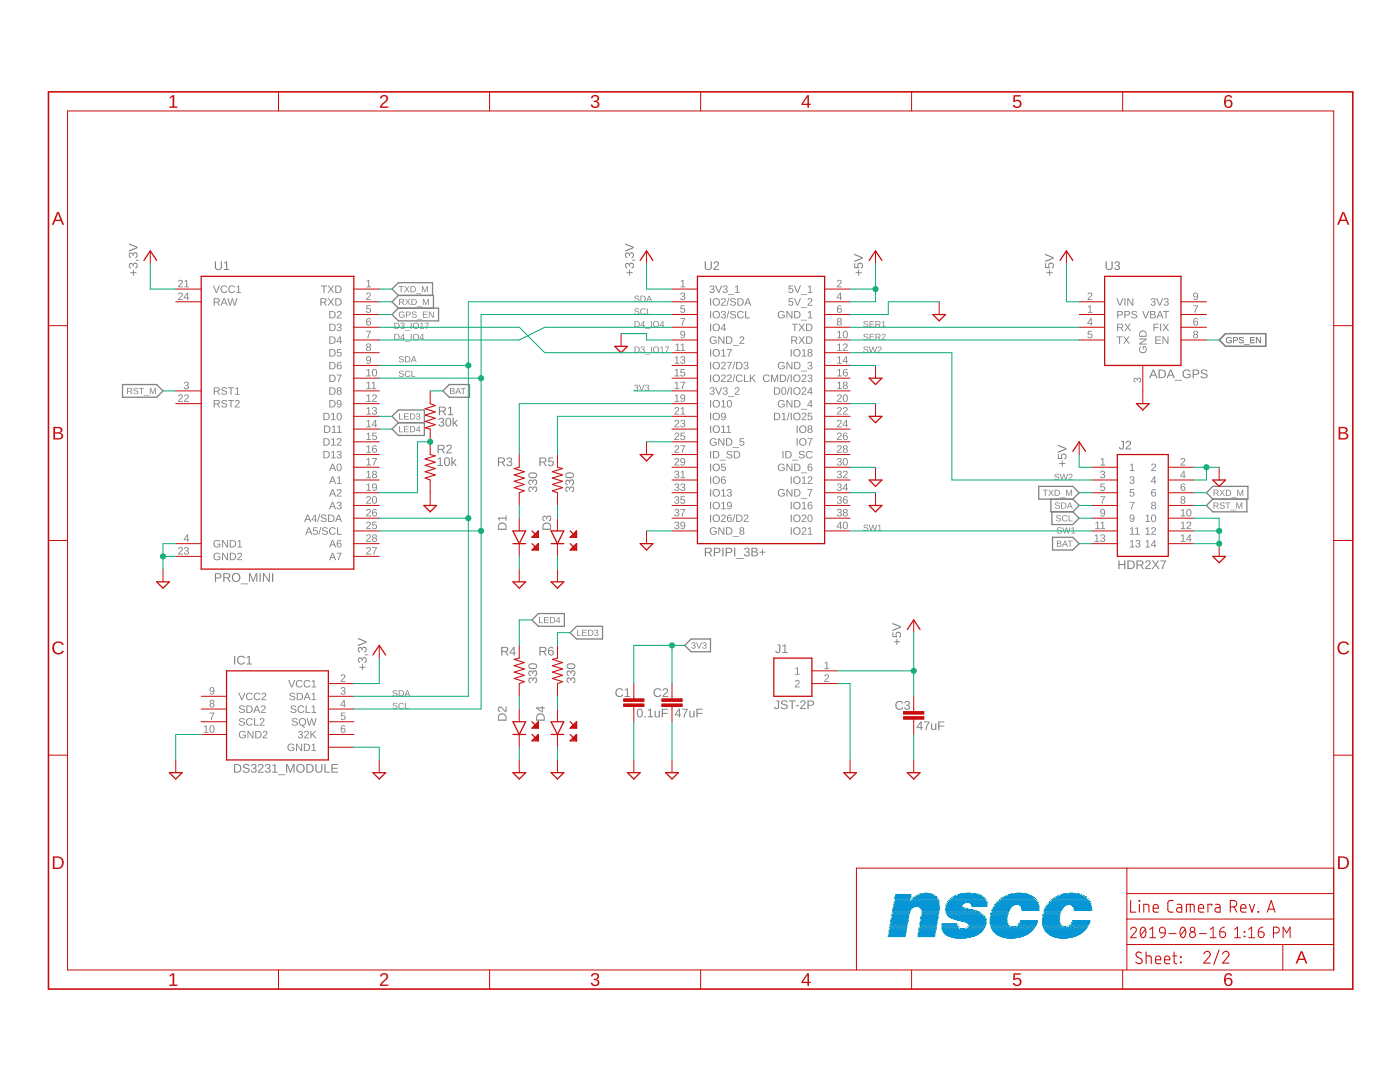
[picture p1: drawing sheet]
<svg xmlns="http://www.w3.org/2000/svg" width="279mm" height="216mm" viewBox="0 0 279 216" stroke-linecap="round" stroke-linejoin="round" font-family="sans-serif">
<g fill="#808080">
<path d="M73.2 56.1l.5-.2v1.3h.3v.1h-.9v-.1h.4v-1.2l-.3 .3z"/>
<path d="M73.2 58.5a.5 .5 0 0 1 .8 .2 .5 .5 0 0 1-.4 .7l-.3 .3h.7v.2h-.9l.1-.4 .4-.4a.3 .3 0 0 0 .2-.5 .3 .3 0 0 0-.5 .2h-.2z"/>
<path d="M73.1 60.9h.9v.2h-.7v.5a.5 .5 0 0 1 .7 .2 .5 .5 0 0 1-.3 .7 .5 .5 0 0 1-.7-.4l.5 .2a.34 .34 0 0 0 .3-.5 .34 .34 0 0 0-.5-.1h-.2z"/>
<path d="M73.1 66h.9l-.5 1.5h-.2l.1-.4 .5-.9h-.8z"/>
<path d="M36.9 76.3a.43 .43 0 0 1 .7-.1 .43 .43 0 0 1-.2 .7 .39 .39 0 0 1 .3 .5 .39 .39 0 0 1-.5 .3l-.4-.3-.1-.1 .2-.1a.3 .3 0 0 0 .4 .3 .3 .3 0 0 0 .1-.5h-.3v-.2a.29 .29 0 0 0 .4-.1 .29 .29 0 0 0-.2-.4 .29 .29 0 0 0-.4 .2h-.2z"/>
<path d="M135.9 56.1l.5-.2v1.3h.3v.1h-.9v-.1h.4v-1.2l-.3 .3z"/>
<path d="M167.2 55.9a.5 .5 0 0 1 .8 .3 .5 .5 0 0 1-.5 .6l-.3 .4h.8v.1h-1l.2-.3 .4-.4a.3 .3 0 0 0 .1-.5 .3 .3 0 0 0-.5 .1h-.2z"/>
<path d="M135.9 58.5a.43 .43 0 0 1 .7 0 .43 .43 0 0 1-.2 .6 .39 .39 0 0 1 .4 .5 .39 .39 0 0 1-.5 .3l-.5-.2-.1-.2h.2a.3 .3 0 0 0 .4 .2 .3 .3 0 0 0 .2-.4l-.4-.1v-.2a.29 .29 0 0 0 .4-.1 .29 .29 0 0 0-.2-.4 .29 .29 0 0 0-.3 .3h-.2z"/>
<path d="M135.8 60.9h.9v.2h-.7v.5a.5 .5 0 0 1 .7 .2 .5 .5 0 0 1-.3 .7 .5 .5 0 0 1-.7-.4l.5 .2a.34 .34 0 0 0 .3-.5 .34 .34 0 0 0-.5-.1h-.2z"/>
<path d="M135.8 63.5h.9l-.5 1.4h-.2l.1-.3 .5-1h-.8z"/>
<path d="M68.1 134.7a.5 .5 0 0 1 .8 .2 .5 .5 0 0 1-.4 .7l-.3 .3h.8v.1h-1l.1-.3 .4-.4a.3 .3 0 0 0 .2-.5 .3 .3 0 0 0-.5 .2l-.2-.1z"/>
<path d="M68.1 137.2a.43 .43 0 0 1 .7 0 .43 .43 0 0 1-.2 .6 .39 .39 0 0 1 .4 .5 .39 .39 0 0 1-.5 .3l-.5-.2v-.2h.2a.3 .3 0 0 0 .4 .3 .3 .3 0 0 0 .1-.5l-.4-.1v-.1a.29 .29 0 0 0 .4-.2 .29 .29 0 0 0-.2-.4 .29 .29 0 0 0-.3 .3h-.2z"/>
<path d="M68.1 142.2h.8v.2h-.7v.4a.5 .5 0 0 1 .7 .2 .5 .5 0 0 1-.3 .7 .5 .5 0 0 1-.6-.4l.5 .2a.34 .34 0 0 0 .2-.4 .34 .34 0 0 0-.5-.1h-.2z"/>
<path d="M41.8 142.2h1l-.5 1.5h-.2v-.4l.5-.9h-.8z"/>
<path d="M217.2 58.5a.5 .5 0 0 1 .8 .2 .5 .5 0 0 1-.5 .7l-.3 .3h.8v.2h-1l.2-.4 .4-.4a.3 .3 0 0 0 .2-.5 .32 .32 0 0 0-.6 .2h-.2z"/>
<path d="M217.1 61.2l.6-.3v1.3h.3v.2h-.9v-.2h.4v-1.1l-.4 .3z"/>
<path d="M217.1 66h.8v.2h-.6l-.1 .4a.5 .5 0 0 1 .8 .3 .5 .5 0 0 1-.3 .7 .5 .5 0 0 1-.7-.4l.5 .2a.34 .34 0 0 0 .3-.5 .34 .34 0 0 0-.6-.1h-.1z"/>
<path d="M226.3 75.5l.4-.1 .3 .3a.4 .4 0 0 1 .4-.4 .4 .4 0 0 1 .3 .5l-.2 .5-.2 .1v-.2a.3 .3 0 0 0 .3-.4 .3 .3 0 0 0-.5-.2l-.1 .4h-.1a.29 .29 0 0 0-.2-.4 .29 .29 0 0 0-.3 .2 .29 .29 0 0 0 .2 .3v.2l-.4-.3z"/>
<path d="M238.1 60.9h1l-.5 1.5h-.2l.1-.4 .4-.9h-.8z"/>
<path d="M225.5 92.8l.6-.3v1.3h.3v.2h-.9v-.2h.4v-1.1l-.4 .2z"/>
<path d="M219.7 91.6l.5-.2v1.3h.4v.2h-1v-.2h.4v-1.1l-.3 .2z"/>
<path d="M225.6 95.1a.43 .43 0 0 1 .7 0 .43 .43 0 0 1-.2 .7 .39 .39 0 0 1 .3 .5 .39 .39 0 0 1-.5 .3l-.4-.3-.1-.1 .2-.1a.3 .3 0 0 0 .4 .3 .3 .3 0 0 0 .1-.5h-.3v-.2a.29 .29 0 0 0 .4-.1 .29 .29 0 0 0-.2-.4 .29 .29 0 0 0-.4 .2h-.2z"/>
<path d="M219.7 94a.43 .43 0 0 1 .7 0 .43 .43 0 0 1-.2 .7 .39 .39 0 0 1 .4 .4 .39 .39 0 0 1-.5 .3l-.5-.2v-.2h.1a.3 .3 0 0 0 .5 .3 .3 .3 0 0 0 .1-.5h-.4v-.2a.29 .29 0 0 0 .4-.1 .29 .29 0 0 0-.2-.4 .29 .29 0 0 0-.3 .2h-.2z"/>
<path d="M225.5 97.6h.8v.2h-.6l-.1 .4a.5 .5 0 0 1 .8 .3 .5 .5 0 0 1-.3 .6 .5 .5 0 0 1-.7-.4l.5 .2a.34 .34 0 0 0 .3-.4 .34 .34 0 0 0-.6-.1h-.1z"/>
<path d="M219.6 96.5h.9v.1h-.7v.5a.5 .5 0 0 1 .7 .2 .5 .5 0 0 1-.3 .7 .5 .5 0 0 1-.6-.4l.5 .2a.34 .34 0 0 0 .2-.5 .34 .34 0 0 0-.5 0h-.2z"/>
<path d="M225.4 100.1h1l-.5 1.5h-.2l.1-.4 .4-.9h-.8z"/>
<path d="M219.6 99h1l-.6 1.5h-.2l.1-.4 .5-.9h-.8z"/>
<path d="M229.9 92.6a.5 .5 0 0 1 .8 .2 .5 .5 0 0 1-.5 .7l-.3 .3h.8v.2h-1l.2-.4 .4-.3a.3 .3 0 0 0 .1-.5 .3 .3 0 0 0-.5 .1h-.2z"/>
<path d="M235.8 91.5a.5 .5 0 0 1 .7 .2 .5 .5 0 0 1-.4 .7l-.3 .3h.8v.2h-1l.1-.4 .4-.3a.3 .3 0 0 0 .2-.5 .3 .3 0 0 0-.5 .1h-.2z"/>
<path d="M158.7 133.4l.5-.2v1.3h.4v.1h-.9v-.1h.4v-1.2l-.4 .3z"/>
<path d="M164.6 132.3l.5-.3v1.4h.4v.1h-1v-.1h.4v-1.2l-.3 .3z"/>
<path d="M158.8 135.8a.5 .5 0 0 1 .8 .2 .5 .5 0 0 1-.5 .7l-.3 .3h.8v.2h-1l.2-.4 .4-.4a.3 .3 0 0 0 .1-.5 .3 .3 0 0 0-.5 .2h-.2z"/>
<path d="M164.6 134.7a.5 .5 0 0 1 .8 .2 .5 .5 0 0 1-.4 .7l-.3 .3h.8v.1h-1l.1-.3 .4-.4a.3 .3 0 0 0 .2-.5 .3 .3 0 0 0-.5 .2l-.2-.1z"/>
<path d="M223.2 111.8h.2v.8h1v-.8h.2v1.8h-.2v-.8h-1v.8h-.2zM225 111.8h.6a.86 .86 0 0 1 .9 .9 .86 .86 0 0 1-.9 .9h-.6zM225.2 112v1.4a.73 .73 0 0 0 1-.7 .73 .73 0 0 0-1-.7zM226.8 111.8h.8a.5 .5 0 0 1 .6 .4 .5 .5 0 0 1-.4 .6l.5 .8h-.3l-.4-.8h-.6v.8h-.2zM227 112v.7h.6a.32 .32 0 0 0 .4-.4 .32 .32 0 0 0-.4-.3zM228.7 111.9a.55 .55 0 0 1 .9 .1 .55 .55 0 0 1-.3 .9l-.5 .5h.9v.2h-1.2l.1-.3 .5-.5a.37 .37 0 0 0 .3-.5 .37 .37 0 0 0-.6-.1v.1h-.3zM229.9 111.8h.3l.4 .7 .5-.7h.3l-.6 .8 .6 1h-.3l-.5-.8-.5 .8h-.3l.7-.9zM231.6 111.8h1.1l-.5 1.1-.1 .7h-.2l.1-.5 .5-1.1h-.9z"/>
<path d="M170.8 54.3h.5v-.5h.2v.5h.5v.2h-.5v.5h-.2v-.5h-.5zM170.5 52.5h.2v.8h.5a.59 .59 0 0 1 .3-.8 .59 .59 0 0 1 .8 .3 .59 .59 0 0 1-.5 .8v-.2a.38 .38 0 0 0 .2-.6 .38 .38 0 0 0-.6-.1 .38 .38 0 0 0 0 .6v.2h-.9zM170.5 50.6l1.7 .7v.3l-1.7 .7v-.3l1.5-.5-1.5-.6z"/>
<path d="M208.9 54.3h.5v-.5h.2v.5h.5v.2h-.5v.5h-.2v-.5h-.5zM208.6 52.5h.2v.8h.5a.59 .59 0 0 1 .3-.8 .59 .59 0 0 1 .8 .3 .59 .59 0 0 1-.5 .8v-.2a.38 .38 0 0 0 .1-.6 .38 .38 0 0 0-.5-.1 .38 .38 0 0 0 0 .6v.2h-.9zM208.6 50.6l1.7 .7v.3l-1.7 .7v-.3l1.5-.5-1.5-.6z"/>
<path d="M125 54.3h.6v-.5h.1v.5h.6v.2h-.6v.5h-.1v-.5h-.6zM124.9 52.6l.4-.1 .3 .3a.51 .51 0 0 1 .7-.3 .51 .51 0 0 1 .2 .8l-.5 .3v-.2a.35 .35 0 0 0 .3-.5 .35 .35 0 0 0-.5-.2l-.1 .5h-.2a.33 .33 0 0 0-.1-.5 .33 .33 0 0 0-.5 .2 .33 .33 0 0 0 .3 .4v.3l-.4-.4zM126.2 51.8l.5 .1 .1 .2-.3-.1-.3 .1zM124.9 50.5l.4-.1 .3 .3a.51 .51 0 0 1 .7-.3 .51 .51 0 0 1 .2 .8l-.5 .3v-.2a.35 .35 0 0 0 .3-.5 .35 .35 0 0 0-.5-.1l-.1 .4h-.2a.33 .33 0 0 0-.1-.5 .33 .33 0 0 0-.5 .3 .33 .33 0 0 0 .3 .4v.2l-.4-.4zM124.8 48.6l1.7 .7v.2l-1.7 .7v-.2l1.5-.6-1.5-.6z"/>
<path d="M26 54.3h.5v-.5h.2v.5h.5v.2h-.5v.5h-.2v-.5h-.5zM25.8 52.6l.5-.1 .3 .3a.51 .51 0 0 1 .7-.3 .51 .51 0 0 1 .1 .8l-.4 .3v-.2a.35 .35 0 0 0 .3-.5 .35 .35 0 0 0-.6-.2v.5h-.2a.33 .33 0 0 0-.2-.5 .33 .33 0 0 0-.4 .2 .33 .33 0 0 0 .3 .4l-.1 .3-.4-.4zM27.2 51.8l.5 .1 .1 .2-.4-.1-.2 .1zM25.8 50.5l.5-.1 .3 .3a.51 .51 0 0 1 .7-.3 .51 .51 0 0 1 .1 .8l-.4 .3v-.2a.35 .35 0 0 0 .3-.5 .35 .35 0 0 0-.6-.1v.4h-.2a.33 .33 0 0 0-.2-.5 .33 .33 0 0 0-.4 .3 .33 .33 0 0 0 .3 .4l-.1 .2-.4-.4zM25.7 48.6l1.7 .7v.2l-1.7 .7v-.2l1.5-.6-1.5-.6z"/>
<path d="M105.6 97.2l.4-.1 .3 .3a.51 .51 0 0 1 .7-.3 .51 .51 0 0 1 .2 .8l-.5 .3v-.2a.35 .35 0 0 0 .3-.5 .35 .35 0 0 0-.5-.1l-.1 .4h-.2a.33 .33 0 0 0-.1-.5 .33 .33 0 0 0-.5 .3 .33 .33 0 0 0 .3 .4v.2l-.4-.4zM105.6 95.8l.4-.1 .3 .4a.51 .51 0 0 1 .7-.4 .51 .51 0 0 1 .2 .8l-.5 .3v-.2a.35 .35 0 0 0 .3-.5 .35 .35 0 0 0-.5-.1l-.1 .4h-.2a.33 .33 0 0 0-.1-.5 .33 .33 0 0 0-.5 .3 .33 .33 0 0 0 .3 .4v.2l-.4-.3zM105.5 94.5a1.02 1.02 0 0 1 1.7 .3 .95 .95 0 0 1-.9 .6 .95 .95 0 0 1-.9-.6zM105.7 94.7a.66 .66 0 0 0 .3 .6 .66 .66 0 0 0 .7-.1 .36 .36 0 0 0 .3-.5 .36 .36 0 0 0-.5-.2h-.6z"/>
<path d="M112.9 97.2l.5-.1 .3 .3a.51 .51 0 0 1 .7-.3 .51 .51 0 0 1 .1 .8l-.4 .3v-.2a.35 .35 0 0 0 .3-.5 .35 .35 0 0 0-.5-.1l-.1 .4h-.2a.33 .33 0 0 0-.2-.5 .33 .33 0 0 0-.4 .3 .33 .33 0 0 0 .3 .4v.2l-.5-.4zM112.9 95.8l.5-.1 .3 .4a.51 .51 0 0 1 .7-.4 .51 .51 0 0 1 .1 .8l-.4 .3v-.2a.35 .35 0 0 0 .3-.5 .35 .35 0 0 0-.5-.1l-.1 .4h-.2a.33 .33 0 0 0-.2-.5 .33 .33 0 0 0-.4 .3 .33 .33 0 0 0 .3 .4v.2l-.5-.3zM112.9 94.5a1.02 1.02 0 0 1 1.7 .3 .95 .95 0 0 1-.9 .6 .95 .95 0 0 1-.9-.6zM113 94.7a.66 .66 0 0 0 .4 .6 .66 .66 0 0 0 .7-.1 .36 .36 0 0 0 .3-.5 .36 .36 0 0 0-.5-.2h-.6z"/>
<path d="M87.7 83.5a.5 .5 0 0 1 .7-.1 .5 .5 0 0 1 0 .8h-.1a.51 .51 0 0 1 .3 .8 .51 .51 0 0 1-.8 .1l-.3-.4 .2-.1a.35 .35 0 0 0 .5 .4 .35 .35 0 0 0 .1-.6l-.4-.1v-.2a.33 .33 0 0 0 .5-.1 .33 .33 0 0 0-.3-.5 .33 .33 0 0 0-.4 .3h-.2zM89.1 83.5a.64 .64 0 0 1 .8 0 .64 .64 0 0 1 .2 .8 .64 .64 0 0 1-.6 .8 .64 .64 0 0 1-.6-.8zM89.3 83.6a.97 .97 0 0 0 .2 1.4 .86 .86 0 0 0 0-1.5zM90.3 83.3h.2v1.1l.6-.6h.3l-.6 .6 .6 .7h-.2l-.5-.6-.2 .1v.5h-.2z"/>
<path d="M211.4 92.4h.5v-.5h.2v.5h.5v.2h-.5v.5h-.2v-.5h-.5zM211.1 90.6h.2v.8h.5a.59 .59 0 0 1 .3-.8 .59 .59 0 0 1 .8 .3 .59 .59 0 0 1-.5 .8v-.2a.38 .38 0 0 0 .2-.6 .38 .38 0 0 0-.6-.1 .38 .38 0 0 0 0 .6v.2h-.9zM211.1 88.7l1.7 .7v.3l-1.7 .7v-.3l1.5-.5-1.5-.6z"/>
<path d="M87.4 91.5l.6-.2v1.5h.4v.2h-1.1v-.2h.5v-1.3l-.4 .3zM88.9 91.3a.64 .64 0 0 1 .7 .1 .64 .64 0 0 1 .2 .7 .64 .64 0 0 1-.6 .9 .64 .64 0 0 1-.6-.9zM89 91.5a.97 .97 0 0 0 .2 1.3 .86 .86 0 0 0 0-1.4zM90.1 91.2h.2v1.1l.6-.6h.2l-.5 .5 .6 .8h-.3l-.4-.6-.2 .1v.5h-.2z"/>
<path d="M105.6 135.3l.4-.1 .3 .3a.51 .51 0 0 1 .7-.3 .51 .51 0 0 1 .2 .8l-.5 .3v-.2a.35 .35 0 0 0 .3-.5 .35 .35 0 0 0-.5-.1l-.1 .4h-.2a.33 .33 0 0 0-.1-.5 .33 .33 0 0 0-.5 .3 .33 .33 0 0 0 .3 .4v.2l-.4-.4zM105.6 133.9l.4-.1 .3 .3a.51 .51 0 0 1 .7-.3 .51 .51 0 0 1 .2 .8l-.5 .3v-.2a.35 .35 0 0 0 .3-.5 .35 .35 0 0 0-.5-.1l-.1 .4h-.2a.33 .33 0 0 0-.1-.5 .33 .33 0 0 0-.5 .3 .33 .33 0 0 0 .3 .4v.2l-.4-.4zM105.5 132.6a1.02 1.02 0 0 1 1.7 .3 .95 .95 0 0 1-.9 .6 .95 .95 0 0 1-.9-.6zM105.7 132.8a.66 .66 0 0 0 .3 .5 .66 .66 0 0 0 .7 0 .36 .36 0 0 0 .3-.5 .36 .36 0 0 0-.5-.2h-.6z"/>
<path d="M113.2 135.3l.5-.1 .2 .3a.51 .51 0 0 1 .8-.3 .51 .51 0 0 1 .1 .8l-.4 .3-.1-.2a.35 .35 0 0 0 .4-.5 .35 .35 0 0 0-.6-.1l-.1 .4h-.2a.33 .33 0 0 0-.1-.5 .33 .33 0 0 0-.5 .3 .33 .33 0 0 0 .3 .4v.2l-.4-.4zM113.2 133.9l.5-.1 .2 .3a.51 .51 0 0 1 .8-.3 .51 .51 0 0 1 .1 .8l-.4 .3-.1-.2a.35 .35 0 0 0 .4-.5 .35 .35 0 0 0-.6-.1l-.1 .4h-.2a.33 .33 0 0 0-.1-.5 .33 .33 0 0 0-.5 .3 .33 .33 0 0 0 .3 .4v.2l-.4-.4zM113.2 132.6a1.02 1.02 0 0 1 1.6 .3 .95 .95 0 0 1-.9 .6 .95 .95 0 0 1-.8-.6zM113.3 132.8a.66 .66 0 0 0 .4 .5 .66 .66 0 0 0 .6 0 .36 .36 0 0 0 .3-.5 .36 .36 0 0 0-.4-.2h-.7z"/>
<path d="M127.4 141.5a.64 .64 0 0 1 .7 0 .64 .64 0 0 1 .2 .8 .64 .64 0 0 1-.6 .9 .64 .64 0 0 1-.6-.9zM127.5 141.6a.97 .97 0 0 0 .2 1.4 .86 .86 0 0 0 0-1.4zM128.6 142.9h.3v.2h-.3zM129.3 141.7l.6-.3v1.5h.4v.2h-1v-.2h.4v-1.3l-.4 .3zM130.6 141.8h.3v.9a.32 .32 0 0 0 .3 .3 .32 .32 0 0 0 .3-.4v-.8h.2v1.3h-.2v-.2a.44 .44 0 0 1-.5 .2 .44 .44 0 0 1-.4-.4zM132.1 141.4h1.2v.2h-1v.6h1v.2h-1v.7h-.2z"/>
<path d="M71.7 133h.5v-.5h.2v.5h.5v.2h-.5v.5h-.2v-.5h-.5zM71.5 131.3l.5-.1 .3 .3a.51 .51 0 0 1 .7-.3 .51 .51 0 0 1 .1 .8l-.4 .3v-.2a.35 .35 0 0 0 .3-.5 .35 .35 0 0 0-.5-.1l-.1 .4h-.2a.33 .33 0 0 0-.2-.5 .33 .33 0 0 0-.4 .3 .33 .33 0 0 0 .3 .4v.2l-.5-.4zM72.9 130.5l.5 .1 .1 .2-.3-.1-.3 .1zM71.5 129.2l.5-.1 .3 .4a.51 .51 0 0 1 .7-.4 .51 .51 0 0 1 .1 .8l-.4 .3v-.2a.35 .35 0 0 0 .3-.5 .35 .35 0 0 0-.5-.1l-.1 .4h-.2a.33 .33 0 0 0-.2-.5 .33 .33 0 0 0-.4 .3 .33 .33 0 0 0 .3 .4v.2l-.5-.3zM71.4 127.3l1.8 .7v.2l-1.8 .7v-.2l1.6-.6-1.6-.6z"/>
<path d="M135.5 141.4h.2v1.2h.2v.1h-.2v.4h-.2v-.4h-.8zM135.5 141.7l-.6 .9h.6zM136.1 141.4h1.2l-.5 1.1-.1 .6h-.3l.1-.4 .6-1.1h-1zM137.6 141.8h.2v.9a.32 .32 0 0 0 .3 .3 .32 .32 0 0 0 .3-.4v-.8h.2v1.3h-.2v-.2a.44 .44 0 0 1-.5 .2 .44 .44 0 0 1-.3-.4zM139 141.4h1.2v.2h-1v.6h1v.2h-1v.7h-.2z"/>
<path d="M183.7 144h.2v1.1h.3v.2h-.3v.4h-.2v-.4h-.8zM183.7 144.2l-.6 .9h.6zM184.4 144h1.1l-.5 1.1-.1 .6h-.2l.1-.5 .5-1.1h-.9zM185.8 144.4h.2v.8a.32 .32 0 0 0 .4 .4 .32 .32 0 0 0 .2-.5v-.7h.3v1.3h-.2l-.1-.3a.44 .44 0 0 1-.5 .3 .44 .44 0 0 1-.3-.5zM187.2 144h1.3v.1h-1v.7h.9v.2h-.9v.7h-.3z"/>
<path d="M178.4 128h.5v-.5h.2v.5h.5v.1h-.5v.6h-.2v-.6h-.5zM178.1 126.1h.2v.8l.5 .1a.59 .59 0 0 1 .3-.9 .59 .59 0 0 1 .8 .4 .59 .59 0 0 1-.5 .7v-.2a.38 .38 0 0 0 .2-.6 .38 .38 0 0 0-.6 0 .38 .38 0 0 0 0 .6v.2l-.9-.1zM178.1 124.3l1.7 .7v.2l-1.7 .7v-.2l1.5-.6-1.5-.6z"/>
<path d="M154.9 139.8h.6v1.2a.51 .51 0 0 1-.5 .5 .51 .51 0 0 1-.5-.4l.2-.1a.29 .29 0 0 0 .3 .3 .29 .29 0 0 0 .3-.3v-1h-.4zM156 139.9a.8 .8 0 0 1 1.2 .2l-.2 .1a.4 .4 0 0 0-.5-.3 .4 .4 0 0 0-.3 .5h.2a.59 .59 0 0 1 .7 .3 .59 .59 0 0 1-.1 .7l-.5 .1a.63 .63 0 0 1-.7-.4l.2-.1a.46 .46 0 0 0 .6 .4 .46 .46 0 0 0 .3-.6l-.4-.1a.49 .49 0 0 1-.6-.3 .49 .49 0 0 1 .1-.5zM157.4 139.8h1.4v.2h-.6v1.5h-.2v-1.5h-.6zM158.8 140.7h.6v.2h-.6zM159.9 139.9a.55 .55 0 0 1 .8 .1 .55 .55 0 0 1-.3 .8l-.5 .5h.9v.2h-1.1l.1-.3 .4-.5a.37 .37 0 0 0 .4-.5 .37 .37 0 0 0-.6-.1l-.1 .1h-.2zM161.2 139.8h.7a.53 .53 0 0 1 .6 .5 .53 .53 0 0 1-.6 .5h-.5v.7h-.2zM161.4 140v.6h.7a.35 .35 0 0 0 0-.6z"/>
<path d="M64.1 57h1.2v.1h-.5v1.3h-.2v-1.3h-.5zM65.4 57h.2l.4 .6 .4-.6h.2l-.5 .7 .6 .7h-.2l-.5-.6-.4 .6h-.2l.5-.7zM66.9 57h.5a.74 .74 0 0 1 .8 .7 .74 .74 0 0 1-.7 .7h-.6zM67.1 57.1v1.2a.62 .62 0 0 0 .9-.6 .62 .62 0 0 0-.9-.6z"/>
<path d="M63.9 59.5h.7a.43 .43 0 0 1 .6 .4 .43 .43 0 0 1-.4 .5l.4 .6h-.2l-.4-.6h-.5v.6h-.2zM64.1 59.7v.5h.5a.28 .28 0 0 0 .4-.3 .28 .28 0 0 0-.4-.2zM65.4 59.5h.2l.4 .6 .4-.6h.3l-.5 .7 .5 .8h-.2l-.5-.7-.4 .7h-.2l.5-.8zM66.9 59.5h.5a.74 .74 0 0 1 .8 .7 .74 .74 0 0 1-.7 .8h-.6zM67.1 59.7v1.1a.62 .62 0 0 0 .9-.5 .62 .62 0 0 0-.9-.6z"/>
<path d="M65.7 62.1h.5a.74 .74 0 0 1 .8 .7 .74 .74 0 0 1-.7 .7h-.6zM65.9 62.2v1.2a.62 .62 0 0 0 .9-.6 .62 .62 0 0 0-.9-.6zM67.4 62.1a.5 .5 0 0 1 .7 .3 .5 .5 0 0 1-.4 .6l-.3 .4h.8v.1h-1l.1-.3 .4-.4a.3 .3 0 0 0 .2-.5 .3 .3 0 0 0-.5 .1h-.2z"/>
<path d="M65.7 64.6h.5a.74 .74 0 0 1 .8 .7 .74 .74 0 0 1-.7 .8h-.6zM65.9 64.8v1.1a.62 .62 0 0 0 .9-.6 .62 .62 0 0 0-.9-.5zM67.4 64.7a.43 .43 0 0 1 .6 0 .43 .43 0 0 1-.2 .6 .39 .39 0 0 1 .4 .5 .39 .39 0 0 1-.5 .3l-.5-.2v-.2h.2a.3 .3 0 0 0 .4 .2 .3 .3 0 0 0 .1-.4l-.4-.1v-.2a.29 .29 0 0 0 .4-.1 .29 .29 0 0 0-.2-.4 .29 .29 0 0 0-.3 .3h-.2z"/>
<path d="M73.3 63.5h.5l.2 .3-.6-.2-.2 .6a.47 .47 0 0 1 .8 .1 .47 .47 0 0 1-.2 .7 .47 .47 0 0 1-.7-.4v-.6zM73.2 64.5a.35 .35 0 0 0 .7 0 .35 .35 0 0 0-.7 0z"/>
<path d="M65.7 67.1h.5a.74 .74 0 0 1 .8 .7 .74 .74 0 0 1-.7 .8h-.6zM65.9 67.3v1.1a.62 .62 0 0 0 .9-.5 .62 .62 0 0 0-.9-.6zM67.8 67.1h.2v1h.2v.2h-.2v.3h-.2v-.3h-.7zM67.8 67.3l-.5 .8h.5z"/>
<path d="M65.7 69.7h.5a.74 .74 0 0 1 .8 .7 .74 .74 0 0 1-.7 .7h-.6zM65.9 69.8v1.2a.62 .62 0 0 0 .9-.6 .62 .62 0 0 0-.9-.6zM67.3 69.7h.8v.1h-.7v.5a.5 .5 0 0 1 .7 .2 .5 .5 0 0 1-.3 .7 .5 .5 0 0 1-.6-.4l.5 .2a.34 .34 0 0 0 .3-.5 .34 .34 0 0 0-.6 0h-.2z"/>
<path d="M73.2 68.6a.43 .43 0 0 1 .7 0 .43 .43 0 0 1-.1 .7 .42 .42 0 0 1 .1 .6 .42 .42 0 0 1-.7 0 .42 .42 0 0 1 .1-.6l-.2-.3zM73.3 68.9a.27 .27 0 0 0 .5 0 .27 .27 0 0 0-.5 0zM73.2 69.6a.35 .35 0 0 0 .7 0 .35 .35 0 0 0-.7 0z"/>
<path d="M65.7 72.2h.5a.74 .74 0 0 1 .8 .7 .74 .74 0 0 1-.7 .8h-.6zM65.9 72.4v1.1a.62 .62 0 0 0 .9-.6 .62 .62 0 0 0-.9-.5zM67.4 72.3l.5-.1 .2 .3-.5-.1-.2 .5a.47 .47 0 0 1 .7 .1 .47 .47 0 0 1-.2 .7 .47 .47 0 0 1-.6-.3l-.1-.7zM67.4 73.2a.31 .31 0 0 0 .6 0 .31 .31 0 0 0-.6 0z"/>
<path d="M73.2 71.2a.54 .54 0 0 1 .6 0 .54 .54 0 0 1 .2 .6 .54 .54 0 0 1-.2 .7 .54 .54 0 0 1-.7-.2l.6 .1 .2-.5a.47 .47 0 0 1-.8 0 .47 .47 0 0 1 .1-.7zM73.2 71.6a.33 .33 0 0 0 .6 0 .33 .33 0 0 0-.6 0z"/>
<path d="M65.7 74.8h.5a.74 .74 0 0 1 .8 .7 .74 .74 0 0 1-.7 .7h-.6zM65.9 74.9v1.2a.62 .62 0 0 0 .9-.6 .62 .62 0 0 0-.9-.6zM67.2 74.8h1l-.5 1.4h-.2v-.4l.5-.9h-.8z"/>
<path d="M73.2 73.9l.5-.3v1.3h.3v.2h-.9v-.2h.4v-1.1l-.3 .3zM74.4 73.7a.55 .55 0 0 1 .7 0 .55 .55 0 0 1 .1 .7 .55 .55 0 0 1-.5 .7 .55 .55 0 0 1-.5-.7zM74.6 73.8a.83 .83 0 0 0 .1 1.2 .73 .73 0 0 0 0-1.2z"/>
<path d="M65.7 77.3h.5a.74 .74 0 0 1 .8 .7 .74 .74 0 0 1-.7 .8h-.6zM65.9 77.5v1.1a.62 .62 0 0 0 .9-.6 .62 .62 0 0 0-.9-.5zM67.3 77.4a.43 .43 0 0 1 .7-.1 .43 .43 0 0 1-.1 .7 .42 .42 0 0 1 .1 .6 .42 .42 0 0 1-.6 0 .42 .42 0 0 1 .1-.6l-.3-.2zM67.4 77.7a.3 .3 0 0 0 .6 0 .3 .3 0 0 0-.6 0zM67.4 78.4a.31 .31 0 0 0 .6 0 .31 .31 0 0 0-.6 0z"/>
<path d="M73.2 76.4l.5-.2v1.3h.3v.1h-.9v-.1h.4v-1.1l-.3 .2zM74.2 76.4l.5-.2v1.3h.4v.1h-1v-.1h.4v-1.1l-.3 .2z"/>
<path d="M65.7 79.8h.5a.74 .74 0 0 1 .8 .7 .74 .74 0 0 1-.7 .8h-.6zM65.9 80v1.1a.62 .62 0 0 0 .9-.5 .62 .62 0 0 0-.9-.6zM67.3 79.9a.54 .54 0 0 1 .7 0 .54 .54 0 0 1 .2 .6 .54 .54 0 0 1-.3 .8 .54 .54 0 0 1-.7-.3l.6 .1 .2-.5a.47 .47 0 0 1-.7 .1 .47 .47 0 0 1 0-.8zM67.3 80.3a.35 .35 0 0 0 .7 0 .35 .35 0 0 0-.7 0z"/>
<path d="M73.2 79l.5-.3v1.3h.3v.2h-.9v-.2h.4v-1.1l-.3 .2zM74.4 78.8a.5 .5 0 0 1 .8 .2 .5 .5 0 0 1-.4 .7l-.3 .3h.7v.2h-.9l.1-.4 .4-.3a.3 .3 0 0 0 .2-.5 .3 .3 0 0 0-.5 .1h-.2z"/>
<path d="M64.5 82.4h.5a.74 .74 0 0 1 .8 .7 .74 .74 0 0 1-.7 .7h-.6zM64.7 82.5v1.2a.62 .62 0 0 0 .9-.6 .62 .62 0 0 0-.9-.6zM66.1 82.6l.5-.2v1.3h.4v.1h-.9v-.1h.3v-1.2l-.3 .3zM67.4 82.4a.55 .55 0 0 1 .6 .1 .55 .55 0 0 1 .2 .6 .55 .55 0 0 1-.5 .8 .55 .55 0 0 1-.5-.8zM67.5 82.5a.83 .83 0 0 0 .2 1.2 .73 .73 0 0 0 0-1.2z"/>
<path d="M73.2 81.5l.5-.2v1.3h.3v.1h-.9v-.1h.4v-1.2l-.3 .3zM74.4 81.3a.43 .43 0 0 1 .7 0 .43 .43 0 0 1-.2 .7 .39 .39 0 0 1 .3 .4 .39 .39 0 0 1-.5 .3l-.4-.2-.1-.2h.2a.3 .3 0 0 0 .4 .3 .3 .3 0 0 0 .1-.5h-.3v-.2a.29 .29 0 0 0 .4-.1 .29 .29 0 0 0-.2-.4 .29 .29 0 0 0-.4 .2h-.2z"/>
<path d="M64.7 84.9h.5a.74 .74 0 0 1 .8 .7 .74 .74 0 0 1-.8 .8h-.5zM64.9 85.1v1.1a.62 .62 0 0 0 .9-.6 .62 .62 0 0 0-.9-.5zM66.3 85.1l.5-.2v1.3h.3v.2h-.9v-.2h.4v-1.1l-.3 .2zM67.3 85.1l.5-.2v1.3h.4v.2h-.9v-.2h.3v-1.1l-.3 .2z"/>
<path d="M73.2 84l.5-.2v1.3h.3v.2h-.9v-.2h.4v-1.1l-.3 .2zM74.9 83.8h.2v1h.2v.1h-.2v.4h-.2v-.4h-.7zM74.9 84l-.5 .8h.5z"/>
<path d="M64.5 87.4h.5a.74 .74 0 0 1 .8 .8 .74 .74 0 0 1-.7 .7h-.6zM64.7 87.6v1.2a.62 .62 0 0 0 .9-.6 .62 .62 0 0 0-.9-.6zM66.1 87.7l.5-.3v1.4h.4v.1h-.9v-.1h.3v-1.2l-.3 .3zM67.4 87.5a.5 .5 0 0 1 .7 .3 .5 .5 0 0 1-.4 .6l-.3 .4h.8v.1h-1l.1-.3 .4-.4a.3 .3 0 0 0 .2-.5 .3 .3 0 0 0-.5 .1h-.2z"/>
<path d="M73.2 86.6l.5-.3v1.3h.3v.2h-.9v-.2h.4v-1.1l-.3 .2zM74.3 86.3h.9v.2h-.7v.5a.5 .5 0 0 1 .7 .2 .5 .5 0 0 1-.3 .7 .5 .5 0 0 1-.7-.4l.5 .2a.34 .34 0 0 0 .3-.5 .34 .34 0 0 0-.5-.1h-.2z"/>
<path d="M64.5 90h.5a.74 .74 0 0 1 .8 .7 .74 .74 0 0 1-.7 .8h-.6zM64.7 90.1v1.2a.62 .62 0 0 0 .9-.6 .62 .62 0 0 0-.9-.6zM66.1 90.2l.5-.2v1.3h.4v.2h-.9v-.2h.3v-1.1l-.3 .2zM67.4 90.1a.43 .43 0 0 1 .6-.1 .43 .43 0 0 1-.2 .7 .39 .39 0 0 1 .4 .5 .39 .39 0 0 1-.5 .3l-.5-.2v-.2h.2a.3 .3 0 0 0 .4 .2 .3 .3 0 0 0 .1-.4l-.4-.1v-.2a.29 .29 0 0 0 .4-.1 .29 .29 0 0 0-.2-.4 .29 .29 0 0 0-.3 .3l-.2-.1z"/>
<path d="M73.2 89.1l.5-.2v1.3h.3v.1h-.9v-.1h.4v-1.2l-.3 .3zM74.5 88.9h.5l.2 .2-.6-.1-.2 .6a.47 .47 0 0 1 .8 .1 .47 .47 0 0 1-.2 .7 .47 .47 0 0 1-.7-.4v-.6zM74.4 89.9a.31 .31 0 0 0 .6 0 .31 .31 0 0 0-.6 0z"/>
<path d="M66.3 92.5h.2l.6 1.5h-.2l-.2-.4h-.7l-.1 .4h-.2zM66.4 92.7l-.3 .7h.5zM67.4 92.6a.55 .55 0 0 1 .6 0 .55 .55 0 0 1 .2 .7 .55 .55 0 0 1-.5 .7 .55 .55 0 0 1-.5-.7zM67.5 92.7a.83 .83 0 0 0 .2 1.2 .73 .73 0 0 0 0-1.2z"/>
<path d="M73.2 91.6l.5-.2v1.3h.3v.2h-.9v-.2h.4v-1.1l-.3 .2zM74.3 91.4h.9l-.5 1.5h-.2l.1-.4 .4-.9h-.7z"/>
<path d="M66.3 95.1h.2l.6 1.4h-.2l-.2-.4h-.7l-.1 .4h-.2zM66.4 95.2l-.3 .8h.5zM67.3 95.3l.5-.2v1.3h.4v.1h-1v-.1h.4v-1.2l-.3 .3z"/>
<path d="M73.2 94.2l.5-.3v1.4h.3v.1h-.9v-.1h.4v-1.2l-.3 .3zM74.4 94a.43 .43 0 0 1 .7 0 .43 .43 0 0 1-.2 .6 .42 .42 0 0 1 .2 .7 .42 .42 0 0 1-.7 0 .42 .42 0 0 1 .1-.7l-.2-.2zM74.5 94.3a.27 .27 0 0 0 .5 0 .27 .27 0 0 0-.5 0zM74.4 95a.31 .31 0 0 0 .6 0 .31 .31 0 0 0-.6 0z"/>
<path d="M66.3 100.1h.2l.6 1.5h-.2l-.2-.4h-.7l-.1 .4h-.2zM66.4 100.3l-.3 .7h.5zM67.3 100.2a.43 .43 0 0 1 .7 0 .43 .43 0 0 1-.2 .7 .39 .39 0 0 1 .4 .4 .39 .39 0 0 1-.5 .3l-.5-.2v-.2h.2a.3 .3 0 0 0 .4 .3 .3 .3 0 0 0 .1-.5l-.4-.1v-.1a.29 .29 0 0 0 .4-.2 .29 .29 0 0 0-.2-.3 .29 .29 0 0 0-.3 .2h-.2z"/>
<path d="M73.2 99.1a.5 .5 0 0 1 .8 .2 .5 .5 0 0 1-.4 .7l-.3 .3h.7v.2h-.9l.1-.3 .4-.4a.3 .3 0 0 0 .2-.5 .3 .3 0 0 0-.5 .1h-.2zM74.4 99.1a.55 .55 0 0 1 .7 0 .55 .55 0 0 1 .1 .7 .55 .55 0 0 1-.5 .7 .55 .55 0 0 1-.5-.7zM74.6 99.2a.83 .83 0 0 0 .1 1.2 .73 .73 0 0 0 0-1.2z"/>
<path d="M66.3 97.6h.2l.6 1.5h-.2l-.2-.5h-.7l-.1 .5h-.2zM66.4 97.8l-.3 .7h.5zM67.3 97.7a.5 .5 0 0 1 .8 .2 .5 .5 0 0 1-.4 .7l-.3 .3h.8v.2h-1l.1-.4 .4-.3a.3 .3 0 0 0 .2-.5 .3 .3 0 0 0-.5 .1h-.2z"/>
<path d="M73.2 96.7l.5-.2v1.3h.3v.2h-.9v-.2h.4v-1.1l-.3 .2zM74.4 96.6a.54 .54 0 0 1 .6 0 .54 .54 0 0 1 .2 .6 .54 .54 0 0 1-.2 .7 .54 .54 0 0 1-.7-.2l.5 .1 .2-.6a.47 .47 0 0 1-.7 .1 .47 .47 0 0 1 .1-.7zM74.4 97a.33 .33 0 0 0 .6 0 .33 .33 0 0 0-.6 0z"/>
<path d="M61.3 102.7h.2l.6 1.5h-.2l-.2-.5h-.6l-.2 .5h-.2zM61.4 102.8l-.3 .8h.6zM62.8 102.7h.2v1h.2v.1h-.2v.4h-.1v-.4h-.7zM62.9 102.9l-.6 .8h.6zM63.7 102.6h.2l-.4 1.6h-.2zM64.2 102.8l.6-.1 .4 .3h-.2a.34 .34 0 0 0-.4-.2 .34 .34 0 0 0-.3 .4 .71 .71 0 0 1 .9 .7l-.4 .3a.64 .64 0 0 1-.8-.4h.2a.39 .39 0 0 0 .4 .3 .39 .39 0 0 0 .3-.5l-.5-.2a.38 .38 0 0 1-.3-.2 .38 .38 0 0 1 .1-.4zM65.5 102.7h.5a.74 .74 0 0 1 .8 .7 .74 .74 0 0 1-.8 .8h-.5zM65.7 102.8v1.2a.62 .62 0 0 0 .9-.6 .62 .62 0 0 0-.9-.6zM67.5 102.7h.2l.6 1.5h-.2l-.2-.5h-.7l-.1 .5h-.2zM67.6 102.8l-.3 .8h.6z"/>
<path d="M73.2 101.6a.5 .5 0 0 1 .8 .3 .5 .5 0 0 1-.4 .6l-.3 .4h.7v.1h-.9l.1-.3 .4-.4a.3 .3 0 0 0 .2-.5 .3 .3 0 0 0-.5 .1h-.2zM74.5 101.6h.5l.2 .2-.6-.1-.2 .6a.47 .47 0 0 1 .8 .1 .47 .47 0 0 1-.2 .7 .47 .47 0 0 1-.7-.4v-.6zM74.4 102.5a.31 .31 0 0 0 .6 0 .31 .31 0 0 0-.6 0z"/>
<path d="M61.5 105.2h.2l.6 1.5h-.2l-.1-.4h-.7l-.2 .4h-.2zM61.6 105.4l-.2 .7h.5zM62.5 105.2h.9v.2h-.7v.5a.5 .5 0 0 1 .7 .2 .5 .5 0 0 1-.3 .7 .5 .5 0 0 1-.7-.4l.5 .2a.34 .34 0 0 0 .3-.5 .34 .34 0 0 0-.5-.1h-.2zM64 105.1h.1l-.4 1.6h-.2zM64.4 105.3l.7-.1 .3 .3-.2 .1a.34 .34 0 0 0-.4-.3 .34 .34 0 0 0-.2 .4 .71 .71 0 0 1 .8 .8l-.4 .2a.64 .64 0 0 1-.8-.4h.2a.39 .39 0 0 0 .5 .3 .39 .39 0 0 0 .3-.5l-.5-.1a.38 .38 0 0 1-.4-.3 .38 .38 0 0 1 .1-.4zM65.8 105.4l.8-.2 .4 .4h-.2a.54 .54 0 0 0-.8 0 .54 .54 0 0 0 .1 .8 .54 .54 0 0 0 .7-.2l.2 .1a.75 .75 0 0 1-1.1 .3 .75 .75 0 0 1-.1-1.2zM67.3 105.2h.2v1.3h.7v.2h-.9z"/>
<path d="M73.2 104.2a.5 .5 0 0 1 .8 .2 .5 .5 0 0 1-.4 .7l-.3 .3h.7v.2h-.9l.1-.4 .4-.3a.3 .3 0 0 0 .2-.5 .3 .3 0 0 0-.5 .1h-.2zM74.3 104.1h.9v.2h-.7v.4a.5 .5 0 0 1 .7 .3 .5 .5 0 0 1-.3 .6 .5 .5 0 0 1-.7-.4l.5 .2a.34 .34 0 0 0 .3-.4 .34 .34 0 0 0-.5-.1h-.2z"/>
<path d="M42.5 57h.2l.5 1.3 .5-1.3h.2l-.6 1.4h-.2zM44.2 57.2l.7-.2 .5 .3-.2 .1a.54 .54 0 0 0-.8-.1 .54 .54 0 0 0 0 .8 .54 .54 0 0 0 .8-.1l.2 .1a.75 .75 0 0 1-1.2 .2 .75 .75 0 0 1 0-1.1zM45.7 57.2l.8-.2 .4 .3-.2 .1a.54 .54 0 0 0-.8-.1 .54 .54 0 0 0 .1 .8 .54 .54 0 0 0 .7-.1l.2 .1a.75 .75 0 0 1-1.1 .2 .75 .75 0 0 1-.1-1.1zM47.2 57.2l.5-.2v1.3h.4v.1h-.9v-.1h.3v-1.1l-.3 .2z"/>
<path d="M35.7 55.9a.5 .5 0 0 1 .8 .3 .5 .5 0 0 1-.5 .6l-.2 .4h.7v.1h-1l.2-.3 .4-.4a.3 .3 0 0 0 .2-.5 .3 .3 0 0 0-.6 .1h-.1zM36.8 56.1l.6-.2v1.3h.3v.1h-.9v-.1h.4v-1.2l-.4 .3z"/>
<path d="M42.8 107.9l.7-.1 .5 .3h-.2a.58 .58 0 0 0-.9 .1 .58 .58 0 0 0 .1 .8 .58 .58 0 0 0 .8-.1v-.2h-.4v-.2h.6v.5a.8 .8 0 0 1-1.2 .1 .8 .8 0 0 1 0-1.2zM44.3 107.8h.2l.8 1.2v-1.2h.2v1.4h-.2l-.8-1.2v1.2h-.2zM45.9 107.8h.4a.74 .74 0 0 1 .8 .7 .74 .74 0 0 1-.7 .7h-.5zM46.1 107.9v1.2a.62 .62 0 0 0 .8-.6 .62 .62 0 0 0-.8-.6zM47.4 108l.6-.2v1.3h.3v.1h-.9v-.1h.4v-1.2l-.4 .3z"/>
<path d="M37.3 106.6h.2v1h.2v.2h-.2v.3h-.1v-.3h-.7zM37.4 106.9l-.6 .7h.6z"/>
<path d="M42.8 110.5l.7-.2 .5 .3-.2 .1a.58 .58 0 0 0-.9 0 .58 .58 0 0 0 .1 .8 .58 .58 0 0 0 .8 0v-.3h-.4v-.2h.6v.5a.8 .8 0 0 1-1.2 .1 .8 .8 0 0 1 0-1.1zM44.3 110.3h.2l.8 1.3v-1.3h.2v1.5h-.2l-.8-1.3v1.3h-.2zM45.9 110.3h.4a.74 .74 0 0 1 .8 .7 .74 .74 0 0 1-.7 .8h-.5zM46.1 110.5v1.1a.62 .62 0 0 0 .8-.6 .62 .62 0 0 0-.8-.5zM47.5 110.4a.5 .5 0 0 1 .8 .2 .5 .5 0 0 1-.5 .7l-.3 .3h.8v.2h-1l.2-.4 .4-.3a.32 .32 0 0 0 .2-.6 .32 .32 0 0 0-.6 .2h-.2z"/>
<path d="M35.7 109.3a.5 .5 0 0 1 .8 .2 .5 .5 0 0 1-.5 .7l-.2 .3h.7v.2h-1l.2-.4 .4-.4a.3 .3 0 0 0 .2-.5 .32 .32 0 0 0-.6 .2l-.1-.1zM36.9 109.3a.43 .43 0 0 1 .7-.1 .43 .43 0 0 1-.2 .7 .39 .39 0 0 1 .3 .5 .39 .39 0 0 1-.5 .3l-.4-.2-.1-.2h.2a.3 .3 0 0 0 .4 .2 .3 .3 0 0 0 .1-.4l-.3-.1v-.2a.29 .29 0 0 0 .4-.1 .29 .29 0 0 0-.2-.4 .29 .29 0 0 0-.4 .3l-.2-.1z"/>
<path d="M42.7 79.8h.6a.43 .43 0 0 1 .6 .4 .43 .43 0 0 1-.4 .5l.4 .6h-.2l-.4-.6h-.4v.6h-.2zM42.9 80v.5h.4a.28 .28 0 0 0 .4-.2 .28 .28 0 0 0-.4-.3zM44.3 79.9l.7-.1 .3 .3-.2 .1a.34 .34 0 0 0-.4-.3 .34 .34 0 0 0-.2 .4 .71 .71 0 0 1 .8 .8l-.4 .2a.64 .64 0 0 1-.8-.4h.2a.39 .39 0 0 0 .5 .3 .39 .39 0 0 0 .3-.5l-.5-.1a.38 .38 0 0 1-.4-.3 .38 .38 0 0 1 .1-.4zM45.5 79.8h1.2v.2h-.5v1.3h-.2v-1.3h-.5zM47 79.9a.5 .5 0 0 1 .8 .2 .5 .5 0 0 1-.4 .7l-.3 .3h.7v.2h-.9l.1-.3 .4-.4a.3 .3 0 0 0 .2-.5 .3 .3 0 0 0-.5 .1h-.2z"/>
<path d="M35.7 78.8a.5 .5 0 0 1 .8 .2 .5 .5 0 0 1-.5 .7l-.2 .3h.7v.2h-1l.2-.4 .4-.3a.3 .3 0 0 0 .2-.5 .3 .3 0 0 0-.6 .1h-.1zM36.9 78.8a.5 .5 0 0 1 .8 .2 .5 .5 0 0 1-.5 .7l-.3 .3h.8v.2h-1l.2-.4 .4-.3a.3 .3 0 0 0 .1-.5 .3 .3 0 0 0-.5 .1h-.2z"/>
<path d="M42.7 77.3h.6a.43 .43 0 0 1 .6 .3 .43 .43 0 0 1-.4 .5l.4 .7h-.2l-.4-.6h-.4v.6h-.2zM42.9 77.5v.5h.4a.28 .28 0 0 0 .4-.3 .28 .28 0 0 0-.4-.2zM44.3 77.4l.7-.1 .3 .3h-.2a.34 .34 0 0 0-.4-.2 .34 .34 0 0 0-.2 .4 .71 .71 0 0 1 .8 .7l-.4 .3a.64 .64 0 0 1-.8-.4h.2a.39 .39 0 0 0 .5 .3 .39 .39 0 0 0 .3-.5l-.5-.2a.38 .38 0 0 1-.4-.2 .38 .38 0 0 1 .1-.4zM45.5 77.3h1.2v.2h-.5v1.3h-.2v-1.3h-.5zM47 77.5l.5-.2v1.3h.3v.2h-.9v-.2h.4v-1.1l-.3 .2z"/>
<path d="M66.3 107.8h.2l.6 1.4h-.2l-.2-.4h-.7l-.1 .4h-.2zM66.4 107.9l-.3 .7h.5zM67.4 107.8h.5l.2 .2-.5-.1-.2 .6a.47 .47 0 0 1 .7 0 .47 .47 0 0 1-.2 .7 .47 .47 0 0 1-.7-.3v-.6zM67.4 108.7a.31 .31 0 0 0 .6 0 .31 .31 0 0 0-.6 0z"/>
<path d="M73.2 106.7a.5 .5 0 0 1 .8 .3 .5 .5 0 0 1-.4 .6l-.3 .4h.7v.1h-.9l.1-.3 .4-.4a.3 .3 0 0 0 .2-.5 .3 .3 0 0 0-.5 .1h-.2zM74.4 106.7a.43 .43 0 0 1 .7 0 .43 .43 0 0 1-.2 .6 .42 .42 0 0 1 .2 .7 .42 .42 0 0 1-.7 0 .42 .42 0 0 1 .1-.7l-.2-.2zM74.5 107a.27 .27 0 0 0 .5 0 .27 .27 0 0 0-.5 0zM74.4 107.7a.31 .31 0 0 0 .6 0 .31 .31 0 0 0-.6 0z"/>
<path d="M66.3 110.3h.2l.6 1.5h-.2l-.2-.5h-.7l-.1 .5h-.2zM66.4 110.5l-.3 .7h.5zM67.2 110.3h1l-.5 1.5h-.2v-.4l.5-.9h-.8z"/>
<path d="M73.2 109.3a.5 .5 0 0 1 .8 .2 .5 .5 0 0 1-.4 .7l-.3 .3h.7v.2h-.9l.1-.4 .4-.4a.3 .3 0 0 0 .2-.5 .3 .3 0 0 0-.5 .2l-.2-.1zM74.3 109.2h.9l-.5 1.5h-.2l.1-.4 .4-1h-.7z"/>
<path d="M42.7 59.5h.6a.43 .43 0 0 1 .6 .4 .43 .43 0 0 1-.4 .5l.4 .6h-.2l-.4-.6h-.4v.6h-.2zM42.9 59.7v.5h.4a.28 .28 0 0 0 .4-.3 .28 .28 0 0 0-.4-.2zM44.6 59.5h.3l.5 1.5h-.2l-.1-.4h-.7l-.2 .4h-.2zM44.7 59.7l-.2 .7h.5zM45.4 59.5h.2l.3 1.3 .4-1.3h.2l.3 1.3 .4-1.3h.2l-.5 1.5h-.2l-.3-1.3-.3 1.3h-.3z"/>
<path d="M35.7 58.5a.5 .5 0 0 1 .8 .2 .5 .5 0 0 1-.5 .7l-.2 .3h.7v.2h-1l.2-.4 .4-.4a.3 .3 0 0 0 .2-.5 .32 .32 0 0 0-.6 .2h-.1zM37.3 58.4h.2v1h.3v.1h-.3v.4h-.1v-.4h-.7zM37.4 58.6l-.6 .8h.6z"/>
<path d="M42.9 52.2h.2v1a.48 .48 0 0 0 .5 .5 .48 .48 0 0 0 .5-.5v-1h.2v1a.71 .71 0 0 1-.7 .7 .71 .71 0 0 1-.7-.6zM44.7 52.4l.6-.2v1.5h.5v.2h-1.1v-.2h.4v-1.3l-.4 .2z"/>
<path d="M42.9 114.4h.7a.53 .53 0 0 1 .6 .5 .53 .53 0 0 1-.6 .5h-.5v.7h-.2zM43.1 114.6v.6h.7a.35 .35 0 0 0 0-.6zM44.6 114.4h.8a.5 .5 0 0 1 .6 .4 .5 .5 0 0 1-.5 .5l.5 .8h-.2l-.5-.7h-.5v.7h-.2zM44.8 114.6v.6h.5a.32 .32 0 0 0 .4-.3 .32 .32 0 0 0-.4-.3zM46.2 115.2a.9 .9 0 0 1 1.8 0 .9 .9 0 0 1-1.8 0zM46.7 114.7a.69 .69 0 0 0 .1 1.1 .69 .69 0 0 0 1-.4 .69 .69 0 0 0-.7-.9zM48.1 116.4h1.4v.2h-1.4zM49.7 114.4h.3l.5 1.4 .6-1.4h.3v1.7h-.3l.1-1.5-.6 1.5h-.2l-.5-1.5v1.5h-.2zM51.8 114.4h.2v1.7h-.2zM52.5 114.4h.2l1 1.4-.1-1.4h.3v1.7h-.3l-.9-1.5v1.5h-.2zM54.3 114.4h.2v1.7h-.2z"/>
<path d="M141.8 57.1a.43 .43 0 0 1 .7-.1 .43 .43 0 0 1-.2 .7 .39 .39 0 0 1 .3 .5 .39 .39 0 0 1-.5 .3l-.4-.3-.1-.1h.2a.3 .3 0 0 0 .4 .2 .3 .3 0 0 0 .1-.5h-.3v-.2a.29 .29 0 0 0 .4-.1 .29 .29 0 0 0-.2-.4 .29 .29 0 0 0-.4 .3l-.2-.1zM142.7 57h.2l.5 1.3 .5-1.3h.2l-.6 1.4h-.2zM144.4 57.1a.43 .43 0 0 1 .7-.1 .43 .43 0 0 1-.2 .7 .39 .39 0 0 1 .3 .5 .39 .39 0 0 1-.5 .3l-.4-.3-.1-.1h.2a.3 .3 0 0 0 .4 .2 .3 .3 0 0 0 .1-.5h-.3v-.2a.29 .29 0 0 0 .4-.1 .29 .29 0 0 0-.2-.4 .29 .29 0 0 0-.4 .3l-.2-.1zM145.3 58.7h1.2v.2h-1.2zM146.7 57.2l.5-.2v1.3h.4v.1h-.9v-.1h.4v-1.1l-.4 .2z"/>
<path d="M157.4 57h.9v.1h-.7v.5a.5 .5 0 0 1 .7 .2 .5 .5 0 0 1-.3 .7 .5 .5 0 0 1-.7-.4l.5 .2a.34 .34 0 0 0 .3-.5 .34 .34 0 0 0-.5 0h-.2zM158.4 57h.3l.5 1.3 .4-1.3h.3l-.6 1.4h-.3zM159.8 58.7h1.3v.2h-1.3zM161.3 57.2l.5-.2v1.3h.3v.1h-.9v-.1h.4v-1.1l-.3 .2z"/>
<path d="M141.7 59.5h.2v1.5h-.2zM142.2 60.2a.76 .76 0 0 1 1.5 0 .76 .76 0 0 1-1.5 0zM142.3 60.2a.6 .6 0 0 0 1.2 0 .6 .6 0 0 0-1.2 0zM144 59.6a.5 .5 0 0 1 .8 .2 .5 .5 0 0 1-.4 .7l-.3 .3h.8v.2h-1l.1-.4 .4-.3a.3 .3 0 0 0 .2-.5 .3 .3 0 0 0-.5 .1h-.2zM145.4 59.4h.2l-.5 1.6h-.1zM145.9 59.6l.6-.1 .4 .3-.2 .1a.34 .34 0 0 0-.5-.3 .34 .34 0 0 0-.2 .4 .71 .71 0 0 1 .8 .8l-.3 .2a.64 .64 0 0 1-.8-.4h.2a.39 .39 0 0 0 .4 .3 .39 .39 0 0 0 .3-.5l-.5-.1a.38 .38 0 0 1-.4-.3 .38 .38 0 0 1 .2-.4zM147.2 59.5h.4a.74 .74 0 0 1 .8 .7 .74 .74 0 0 1-.7 .8h-.5zM147.4 59.7v1.1a.62 .62 0 0 0 .8-.5 .62 .62 0 0 0-.8-.6zM149.1 59.5h.3l.6 1.5h-.3l-.1-.4h-.7l-.2 .4h-.2zM149.2 59.7l-.2 .7h.5z"/>
<path d="M157.4 59.5h.9v.2h-.7v.4a.5 .5 0 0 1 .7 .3 .5 .5 0 0 1-.3 .7 .5 .5 0 0 1-.7-.4l.5 .2a.34 .34 0 0 0 .3-.5 .34 .34 0 0 0-.5-.1h-.2zM158.4 59.5h.3l.5 1.3 .4-1.3h.3l-.6 1.5h-.3zM159.8 61.3h1.3v.1h-1.3zM161.3 59.6a.5 .5 0 0 1 .8 .2 .5 .5 0 0 1-.4 .7l-.3 .3h.7v.2h-.9l.1-.4 .4-.3a.3 .3 0 0 0 .2-.5 .3 .3 0 0 0-.5 .1h-.2z"/>
<path d="M167.6 58.4h.2v1h.2v.1h-.2v.4h-.1v-.4h-.7zM167.7 58.6l-.6 .8h.6z"/>
<path d="M141.7 62.1h.2v1.4h-.2zM142.2 62.8a.76 .76 0 0 1 1.5 0 .76 .76 0 0 1-1.5 0zM142.3 62.8a.6 .6 0 0 0 1.2 0 .6 .6 0 0 0-1.2 0zM144 62.1a.43 .43 0 0 1 .7 0 .43 .43 0 0 1-.2 .7 .39 .39 0 0 1 .4 .4 .39 .39 0 0 1-.5 .3l-.5-.2v-.2h.2a.3 .3 0 0 0 .4 .3 .3 .3 0 0 0 .1-.5h-.4v-.2a.29 .29 0 0 0 .4-.1 .29 .29 0 0 0-.2-.4 .29 .29 0 0 0-.3 .2h-.2zM145.4 62h.2l-.5 1.5h-.1zM145.9 62.1h.6l.4 .3h-.2a.34 .34 0 0 0-.5-.3 .34 .34 0 0 0-.2 .5 .71 .71 0 0 1 .8 .7l-.3 .2a.64 .64 0 0 1-.8-.3l.2-.1a.39 .39 0 0 0 .4 .3 .39 .39 0 0 0 .3-.4l-.5-.2a.38 .38 0 0 1-.4-.3 .38 .38 0 0 1 .2-.4zM147.3 62.2l.7-.1 .4 .3-.2 .1a.54 .54 0 0 0-.8-.1 .54 .54 0 0 0 .1 .8 .54 .54 0 0 0 .8-.1l.1 .1a.75 .75 0 0 1-1.1 .2 .75 .75 0 0 1 0-1.2zM148.7 62.1h.2v1.3h.7v.1h-.9z"/>
<path d="M155.4 80l.8-.2 .4 .4h-.2a.58 .58 0 0 0-.8 0 .58 .58 0 0 0 0 .9 .58 .58 0 0 0 .8-.1v-.3h-.4v-.1h.6v.5a.8 .8 0 0 1-1.1 .1 .8 .8 0 0 1-.1-1.2zM156.9 79.8h.3l.8 1.3v-1.3h.1v1.5h-.2l-.8-1.3v1.3h-.2zM158.5 79.8h.5a.74 .74 0 0 1 .8 .7 .74 .74 0 0 1-.8 .8h-.5zM158.7 80v1.1a.62 .62 0 0 0 .9-.5 .62 .62 0 0 0-.9-.6zM159.8 81.6h1.3v.1h-1.3zM161.8 79.8h.2v1h.2v.2h-.2v.3h-.2v-.3h-.7zM161.8 80l-.5 .8h.5z"/>
<path d="M167.2 78.8a.5 .5 0 0 1 .8 .2 .5 .5 0 0 1-.5 .7l-.3 .3h.8v.2h-1l.2-.4 .4-.3a.3 .3 0 0 0 .1-.5 .3 .3 0 0 0-.5 .1h-.2zM168.4 78.8a.55 .55 0 0 1 .7 0 .55 .55 0 0 1 .1 .6 .55 .55 0 0 1-.5 .8 .55 .55 0 0 1-.5-.8zM168.6 78.9a.83 .83 0 0 0 .1 1.2 .73 .73 0 0 0 0-1.3z"/>
<path d="M141.7 64.6h.2v1.5h-.2zM142.2 65.3a.76 .76 0 0 1 1.5 0 .76 .76 0 0 1-1.5 0zM142.3 65.3a.6 .6 0 0 0 1.2 0 .6 .6 0 0 0-1.2 0zM144.5 64.6h.2v1h.2v.1h-.2v.4h-.2v-.4h-.7zM144.5 64.8l-.5 .8h.5z"/>
<path d="M158 64.6h1.2v.2h-.5v1.3h-.2v-1.3h-.5zM159.4 64.6h.2l.4 .6 .4-.6h.2l-.5 .7 .6 .8h-.3l-.4-.7-.5 .7h-.2l.6-.8zM160.9 64.6h.5a.74 .74 0 0 1 .7 .7 .74 .74 0 0 1-.7 .8h-.5zM161.1 64.8v1.1a.62 .62 0 0 0 .8-.6 .62 .62 0 0 0-.8-.5z"/>
<path d="M167.2 63.6a.43 .43 0 0 1 .7-.1 .43 .43 0 0 1-.2 .7 .42 .42 0 0 1 .1 .6 .42 .42 0 0 1-.6 0 .42 .42 0 0 1 .1-.6l-.2-.3zM167.2 63.8a.3 .3 0 0 0 .6 0 .3 .3 0 0 0-.6 0zM167.2 64.5a.31 .31 0 0 0 .6 0 .31 .31 0 0 0-.6 0z"/>
<path d="M155.4 62.2l.8-.1 .4 .3h-.2a.58 .58 0 0 0-.8 .1 .58 .58 0 0 0 0 .8 .58 .58 0 0 0 .8-.1v-.2h-.4v-.2h.6v.5a.8 .8 0 0 1-1.1 .1 .8 .8 0 0 1-.1-1.2zM156.9 62.1h.3l.8 1.2v-1.2h.1v1.4h-.2l-.8-1.2v1.2h-.2zM158.5 62.1h.5a.74 .74 0 0 1 .8 .7 .74 .74 0 0 1-.8 .7h-.5zM158.7 62.2v1.2a.62 .62 0 0 0 .9-.6 .62 .62 0 0 0-.9-.6zM159.8 63.8h1.3v.2h-1.3zM161.3 62.3l.5-.2v1.3h.3v.1h-.9v-.1h.4v-1.2l-.3 .3z"/>
<path d="M167.3 61l.4-.1 .3 .3-.6-.1-.2 .6a.47 .47 0 0 1 .7 0 .47 .47 0 0 1-.2 .7 .47 .47 0 0 1-.6-.3l-.1-.6zM167.2 61.9a.31 .31 0 0 0 .6 0 .31 .31 0 0 0-.6 0z"/>
<path d="M157.9 67.1h.7a.43 .43 0 0 1 .5 .4 .43 .43 0 0 1-.3 .5l.4 .6h-.2l-.4-.6h-.5v.6h-.2zM158.1 67.3v.5h.5a.28 .28 0 0 0 .3-.2 .28 .28 0 0 0-.3-.3zM159.4 67.1h.2l.4 .6 .4-.6h.2l-.5 .7 .6 .8h-.3l-.4-.6-.5 .6h-.2l.6-.8zM160.9 67.1h.5a.74 .74 0 0 1 .7 .7 .74 .74 0 0 1-.7 .8h-.5zM161.1 67.3v1.1a.62 .62 0 0 0 .8-.5 .62 .62 0 0 0-.8-.6z"/>
<path d="M167.1 66.3l.5-.3v1.3h.4v.2h-.9v-.2h.4v-1.1l-.4 .2zM168.4 66.1a.55 .55 0 0 1 .7 0 .55 .55 0 0 1 .1 .7 .55 .55 0 0 1-.5 .7 .55 .55 0 0 1-.5-.7zM168.6 66.2a.83 .83 0 0 0 .1 1.2 .73 .73 0 0 0 0-1.3z"/>
<path d="M141.7 69.7h.2v1.4h-.2zM142.2 70.4a.76 .76 0 0 1 1.5 0 .76 .76 0 0 1-1.5 0zM142.3 70.4a.6 .6 0 0 0 1.2 0 .6 .6 0 0 0-1.2 0zM144 69.9l.5-.2v1.3h.4v.1h-1v-.1h.4v-1.1l-.3 .2zM145.1 69.7h.9l-.5 1.4h-.2l.1-.3 .5-1h-.8z"/>
<path d="M134.8 68.8l.6-.2v1.3h.3v.1h-.9v-.1h.4v-1.2l-.4 .3zM135.9 68.8l.5-.2v1.3h.3v.1h-.9v-.1h.4v-1.2l-.3 .3z"/>
<path d="M157.8 69.7h.2v1.4h-.2zM158.2 70.4a.8 .8 0 0 1 1.6 0 .8 .8 0 0 1-1.6 0zM158.4 70.4a.6 .6 0 0 0 1.2 0 .6 .6 0 0 0-1.2 0zM160.1 69.9l.5-.2v1.3h.3v.1h-.9v-.1h.4v-1.1l-.3 .2zM161.3 69.8a.43 .43 0 0 1 .7-.1 .43 .43 0 0 1-.1 .7 .42 .42 0 0 1 .1 .6 .42 .42 0 0 1-.7 0 .42 .42 0 0 1 .1-.6l-.2-.3zM161.4 70a.27 .27 0 0 0 .5 0 .27 .27 0 0 0-.5 0zM161.3 70.7a.35 .35 0 0 0 .7 0 .35 .35 0 0 0-.7 0z"/>
<path d="M167.1 68.8l.5-.2v1.3h.4v.1h-.9v-.1h.4v-1.2l-.4 .3zM168.4 68.6a.5 .5 0 0 1 .7 .3 .5 .5 0 0 1-.4 .6l-.3 .4h.8v.1h-1l.1-.3 .5-.4a.3 .3 0 0 0 .1-.5 .3 .3 0 0 0-.5 .1h-.2z"/>
<path d="M141.7 72.2h.2v1.5h-.2zM142.2 72.9a.76 .76 0 0 1 1.5 0 .76 .76 0 0 1-1.5 0zM142.3 72.9a.6 .6 0 0 0 1.2 0 .6 .6 0 0 0-1.2 0zM144 72.3a.5 .5 0 0 1 .8 .2 .5 .5 0 0 1-.4 .7l-.3 .3h.8v.2h-1l.1-.4 .4-.3a.3 .3 0 0 0 .2-.5 .3 .3 0 0 0-.5 .1h-.2zM145.1 72.2h.9l-.5 1.5h-.2l.1-.4 .5-.9h-.8zM146.6 72.1h.1l-.4 1.6h-.1zM146.9 72.2h.5a.74 .74 0 0 1 .8 .7 .74 .74 0 0 1-.7 .8h-.6zM147.1 72.4v1.1a.62 .62 0 0 0 .9-.6 .62 .62 0 0 0-.9-.5zM148.5 72.3a.43 .43 0 0 1 .7 0 .43 .43 0 0 1-.2 .6 .39 .39 0 0 1 .4 .5 .39 .39 0 0 1-.5 .3l-.5-.2v-.2h.2a.3 .3 0 0 0 .4 .3 .3 .3 0 0 0 .1-.5l-.4-.1v-.1a.29 .29 0 0 0 .4-.2 .29 .29 0 0 0-.2-.4 .29 .29 0 0 0-.3 .3h-.2z"/>
<path d="M134.7 71.3l.5-.2v1.3h.4v.2h-1v-.2h.4v-1.1l-.3 .2zM135.9 71.2a.43 .43 0 0 1 .7 0 .43 .43 0 0 1-.2 .6 .39 .39 0 0 1 .4 .5 .39 .39 0 0 1-.5 .3l-.5-.2-.1-.2h.2a.3 .3 0 0 0 .4 .2 .3 .3 0 0 0 .2-.4l-.4-.1v-.2a.29 .29 0 0 0 .4-.1 .29 .29 0 0 0-.2-.4 .29 .29 0 0 0-.3 .3h-.2z"/>
<path d="M141.8 87.6l.8-.2 .4 .4h-.2a.58 .58 0 0 0-.8 .1 .58 .58 0 0 0 0 .8 .58 .58 0 0 0 .8-.1v-.2h-.4v-.2h.6v.5a.8 .8 0 0 1-1.1 .1 .8 .8 0 0 1-.1-1.2zM143.4 87.4h.2l.8 1.3v-1.3h.2v1.5h-.3l-.8-1.2v1.2h-.1zM144.9 87.4h.5a.74 .74 0 0 1 .8 .8 .74 .74 0 0 1-.7 .7h-.6zM145.1 87.6v1.2a.62 .62 0 0 0 .9-.6 .62 .62 0 0 0-.9-.6zM146.2 89.2h1.3v.1h-1.3zM147.6 87.4h.9v.2h-.7v.5a.5 .5 0 0 1 .7 .2 .5 .5 0 0 1-.3 .7 .5 .5 0 0 1-.7-.4l.5 .2a.34 .34 0 0 0 .3-.5 .34 .34 0 0 0-.5-.1h-.2z"/>
<path d="M134.7 86.4a.5 .5 0 0 1 .8 .2 .5 .5 0 0 1-.4 .7l-.3 .3h.8v.2h-1l.1-.3 .4-.4a.3 .3 0 0 0 .2-.5 .3 .3 0 0 0-.5 .1h-.2zM135.8 86.3h.9v.2h-.7v.5a.5 .5 0 0 1 .7 .2 .5 .5 0 0 1-.3 .7 .5 .5 0 0 1-.6-.4l.4 .2a.34 .34 0 0 0 .3-.5 .34 .34 0 0 0-.5-.1h-.2z"/>
<path d="M141.7 74.8h.2v1.4h-.2zM142.2 75.5a.76 .76 0 0 1 1.5 0 .76 .76 0 0 1-1.5 0zM142.3 75.5a.6 .6 0 0 0 1.2 0 .6 .6 0 0 0-1.2 0zM144 74.8a.5 .5 0 0 1 .8 .3 .5 .5 0 0 1-.4 .6l-.3 .4h.8v.1h-1l.1-.3 .4-.4a.3 .3 0 0 0 .2-.5 .3 .3 0 0 0-.5 .1h-.2zM145.2 74.8a.5 .5 0 0 1 .8 .3 .5 .5 0 0 1-.4 .6l-.3 .4h.7v.1h-.9l.1-.3 .4-.4a.3 .3 0 0 0 .2-.5 .3 .3 0 0 0-.5 .1h-.2zM146.6 74.7h.1l-.4 1.5h-.1zM147 74.9l.8-.1 .4 .3-.2 .1a.54 .54 0 0 0-.8-.1 .54 .54 0 0 0 .1 .8 .54 .54 0 0 0 .7-.1l.2 .1a.75 .75 0 0 1-1.1 .2 .75 .75 0 0 1-.1-1.2zM148.5 74.8h.2v1.3h.7v.1h-.9zM149.7 74.8h.2v.7l.7-.7h.2l-.6 .6 .7 .8h-.3l-.6-.7-.1 .2v.5h-.2z"/>
<path d="M134.7 73.9l.5-.3v1.3h.4v.2h-1v-.2h.4v-1.1l-.3 .3zM135.8 73.6h.9v.2h-.7v.5a.5 .5 0 0 1 .7 .2 .5 .5 0 0 1-.3 .7 .5 .5 0 0 1-.6-.4l.4 .2a.34 .34 0 0 0 .3-.5 .34 .34 0 0 0-.5-.1h-.2z"/>
<path d="M152.4 74.9l.8-.1 .4 .3-.2 .1a.54 .54 0 0 0-.8-.1 .54 .54 0 0 0 .1 .8 .54 .54 0 0 0 .7-.1l.2 .1a.75 .75 0 0 1-1.1 .2 .75 .75 0 0 1-.1-1.2zM153.9 74.8h.2l.5 1.2 .4-1.2h.3v1.4h-.2v-1.3l-.4 1.3h-.2l-.5-1.3v1.3h-.1zM155.6 74.8h.5a.74 .74 0 0 1 .8 .7 .74 .74 0 0 1-.7 .7h-.6zM155.8 74.9v1.2a.62 .62 0 0 0 .9-.6 .62 .62 0 0 0-.9-.6zM157.4 74.7h.2l-.4 1.5h-.2zM157.8 74.8h.2v1.4h-.2zM158.2 75.5a.8 .8 0 0 1 1.6 0 .8 .8 0 0 1-1.6 0zM158.4 75.5a.6 .6 0 0 0 1.2 0 .6 .6 0 0 0-1.2 0zM160.1 74.8a.5 .5 0 0 1 .8 .3 .5 .5 0 0 1-.4 .6l-.3 .4h.7v.1h-.9l.1-.3 .4-.4a.3 .3 0 0 0 .2-.5 .3 .3 0 0 0-.5 .1h-.2zM161.3 74.8a.43 .43 0 0 1 .7 0 .43 .43 0 0 1-.2 .7 .39 .39 0 0 1 .3 .4 .39 .39 0 0 1-.4 .3l-.5-.2-.1-.2h.2a.3 .3 0 0 0 .4 .3 .3 .3 0 0 0 .2-.5h-.4v-.2a.29 .29 0 0 0 .4-.1 .29 .29 0 0 0-.2-.4 .29 .29 0 0 0-.3 .2h-.2z"/>
<path d="M167.1 73.9l.5-.3v1.3h.4v.2h-.9v-.2h.4v-1.1l-.4 .3zM168.5 73.7l.4-.1 .3 .3-.6-.1-.2 .5a.47 .47 0 0 1 .7 .1 .47 .47 0 0 1-.2 .7 .47 .47 0 0 1-.6-.3l-.1-.6zM168.4 74.6a.31 .31 0 0 0 .6 0 .31 .31 0 0 0-.6 0z"/>
<path d="M141.8 77.4a.43 .43 0 0 1 .7-.1 .43 .43 0 0 1-.2 .7 .39 .39 0 0 1 .3 .5 .39 .39 0 0 1-.5 .3l-.4-.2-.1-.2h.2a.3 .3 0 0 0 .4 .2 .3 .3 0 0 0 .1-.4l-.3-.1v-.2a.29 .29 0 0 0 .4-.1 .29 .29 0 0 0-.2-.4 .29 .29 0 0 0-.4 .3h-.2zM142.7 77.3h.2l.5 1.3 .5-1.3h.2l-.6 1.5h-.2zM144.4 77.4a.43 .43 0 0 1 .7-.1 .43 .43 0 0 1-.2 .7 .39 .39 0 0 1 .3 .5 .39 .39 0 0 1-.5 .3l-.4-.2-.1-.2h.2a.3 .3 0 0 0 .4 .2 .3 .3 0 0 0 .1-.4l-.3-.1v-.2a.29 .29 0 0 0 .4-.1 .29 .29 0 0 0-.2-.4 .29 .29 0 0 0-.4 .3h-.2zM145.3 79.1h1.2v.1h-1.2zM146.8 77.4a.5 .5 0 0 1 .7 .2 .5 .5 0 0 1-.4 .7l-.3 .3h.8v.2h-1l.2-.4 .4-.4a.3 .3 0 0 0 .1-.5 .3 .3 0 0 0-.5 .2h-.2z"/>
<path d="M134.7 76.4l.5-.2v1.3h.4v.1h-1v-.1h.4v-1.1l-.3 .2zM135.8 76.2h.9l-.5 1.4h-.2l.1-.3 .5-1h-.8z"/>
<path d="M154.5 77.3h.4a.74 .74 0 0 1 .8 .7 .74 .74 0 0 1-.7 .8h-.5zM154.7 77.5v1.1a.62 .62 0 0 0 .8-.6 .62 .62 0 0 0-.8-.5zM156.1 77.4a.55 .55 0 0 1 .7 0 .55 .55 0 0 1 .1 .6 .55 .55 0 0 1-.5 .8 .55 .55 0 0 1-.5-.8zM156.3 77.5a.83 .83 0 0 0 .1 1.1 .73 .73 0 0 0 0-1.2zM157.4 77.2h.2l-.4 1.6h-.2zM157.8 77.3h.2v1.5h-.2zM158.2 78a.8 .8 0 0 1 1.6 0 .8 .8 0 0 1-1.6 0zM158.4 78a.6 .6 0 0 0 1.2 0 .6 .6 0 0 0-1.2 0zM160.1 77.4a.5 .5 0 0 1 .8 .2 .5 .5 0 0 1-.4 .7l-.3 .3h.7v.2h-.9l.1-.4 .4-.4a.3 .3 0 0 0 .2-.5 .3 .3 0 0 0-.5 .2h-.2zM161.8 77.3h.2v1h.2v.1h-.2v.4h-.2v-.4h-.7zM161.8 77.5l-.5 .8h.5z"/>
<path d="M167.1 76.4l.5-.2v1.3h.4v.1h-.9v-.1h.4v-1.1l-.4 .2zM168.4 76.3a.43 .43 0 0 1 .6-.1 .43 .43 0 0 1-.1 .7 .42 .42 0 0 1 .1 .6 .42 .42 0 0 1-.6 0 .42 .42 0 0 1 .1-.6l-.2-.3zM168.4 76.5a.3 .3 0 0 0 .6 0 .3 .3 0 0 0-.6 0zM168.4 77.2a.31 .31 0 0 0 .6 0 .31 .31 0 0 0-.6 0z"/>
<path d="M141.7 79.8h.2v1.5h-.2zM142.2 80.6a.76 .76 0 0 1 1.5 0 .76 .76 0 0 1-1.5 0zM142.3 80.6a.6 .6 0 0 0 1.2 0 .6 .6 0 0 0-1.2 0zM144 80.1l.5-.3v1.3h.4v.2h-1v-.2h.4v-1.1l-.3 .2zM145.3 79.9a.55 .55 0 0 1 .6 0 .55 .55 0 0 1 .2 .7 .55 .55 0 0 1-.5 .7 .55 .55 0 0 1-.5-.7zM145.4 80a.83 .83 0 0 0 .2 1.2 .73 .73 0 0 0 0-1.2z"/>
<path d="M134.7 79l.5-.3v1.3h.4v.2h-1v-.2h.4v-1.1l-.3 .2zM135.9 78.8a.54 .54 0 0 1 .7 0 .54 .54 0 0 1 .2 .6 .54 .54 0 0 1-.3 .7 .54 .54 0 0 1-.7-.2l.6 .1 .2-.5a.47 .47 0 0 1-.7 0 .47 .47 0 0 1 0-.7zM135.9 79.2a.35 .35 0 0 0 .7 0 .35 .35 0 0 0-.7 0z"/>
<path d="M155.4 92.7l.8-.2 .4 .4h-.2a.58 .58 0 0 0-.8 0 .58 .58 0 0 0 0 .9 .58 .58 0 0 0 .8-.1v-.3h-.4v-.1h.6v.5a.8 .8 0 0 1-1.1 .1 .8 .8 0 0 1-.1-1.2zM156.9 92.5h.3l.8 1.3v-1.3h.1v1.5h-.2l-.8-1.3v1.3h-.2zM158.5 92.5h.5a.74 .74 0 0 1 .8 .7 .74 .74 0 0 1-.8 .8h-.5zM158.7 92.7v1.1a.62 .62 0 0 0 .9-.5 .62 .62 0 0 0-.9-.6zM159.8 94.3h1.3v.1h-1.3zM161.4 92.6l.5-.1 .2 .3-.6-.1-.2 .5a.47 .47 0 0 1 .8 .1 .47 .47 0 0 1-.2 .7 .47 .47 0 0 1-.7-.3v-.6zM161.3 93.5a.35 .35 0 0 0 .7 0 .35 .35 0 0 0-.7 0z"/>
<path d="M167.2 91.5a.43 .43 0 0 1 .7 0 .43 .43 0 0 1-.2 .6 .39 .39 0 0 1 .3 .5 .39 .39 0 0 1-.5 .3l-.4-.2-.1-.2h.2a.3 .3 0 0 0 .4 .2 .3 .3 0 0 0 .1-.4l-.3-.1v-.1a.29 .29 0 0 0 .4-.2 .29 .29 0 0 0-.2-.4 .29 .29 0 0 0-.4 .3h-.2zM168.4 91.5a.55 .55 0 0 1 .7 0 .55 .55 0 0 1 .1 .6 .55 .55 0 0 1-.5 .8 .55 .55 0 0 1-.5-.8zM168.6 91.6a.83 .83 0 0 0 .1 1.1 .73 .73 0 0 0 0-1.2z"/>
<path d="M141.7 82.4h.2v1.4h-.2zM142.2 83.1a.76 .76 0 0 1 1.5 0 .76 .76 0 0 1-1.5 0zM142.3 83.1a.6 .6 0 0 0 1.2 0 .6 .6 0 0 0-1.2 0zM144 82.5a.54 .54 0 0 1 .7-.1 .54 .54 0 0 1 .2 .7 .54 .54 0 0 1-.3 .7 .54 .54 0 0 1-.7-.2l.6 .1 .2-.6a.47 .47 0 0 1-.7 .1 .47 .47 0 0 1 0-.7zM144 82.9a.35 .35 0 0 0 .7 0 .35 .35 0 0 0-.7 0z"/>
<path d="M134.7 81.3a.5 .5 0 0 1 .8 .3 .5 .5 0 0 1-.4 .6l-.3 .4h.8v.1h-1l.1-.3 .4-.4a.3 .3 0 0 0 .2-.5 .3 .3 0 0 0-.5 .1h-.2zM135.9 81.5l.5-.2v1.3h.4v.1h-1v-.1h.4v-1.2l-.3 .3z"/>
<path d="M154.5 82.4h.4a.74 .74 0 0 1 .8 .7 .74 .74 0 0 1-.7 .7h-.5zM154.7 82.5v1.2a.62 .62 0 0 0 .8-.6 .62 .62 0 0 0-.8-.6zM156 82.6l.6-.2v1.3h.3v.1h-.9v-.1h.4v-1.2l-.4 .3zM157.4 82.3h.2l-.4 1.6h-.2zM157.8 82.4h.2v1.4h-.2zM158.2 83.1a.8 .8 0 0 1 1.6 0 .8 .8 0 0 1-1.6 0zM158.4 83.1a.6 .6 0 0 0 1.2 0 .6 .6 0 0 0-1.2 0zM160.1 82.5a.5 .5 0 0 1 .8 .2 .5 .5 0 0 1-.4 .7l-.3 .3h.7v.1h-.9l.1-.3 .4-.4a.3 .3 0 0 0 .2-.5 .3 .3 0 0 0-.5 .2l-.2-.1zM161.2 82.4h.9v.1h-.7v.5a.5 .5 0 0 1 .7 .2 .5 .5 0 0 1-.3 .7 .5 .5 0 0 1-.7-.4l.5 .2a.34 .34 0 0 0 .3-.5 .34 .34 0 0 0-.5 0h-.2z"/>
<path d="M167.2 81.3a.5 .5 0 0 1 .8 .3 .5 .5 0 0 1-.5 .6l-.3 .4h.8v.1h-1l.2-.3 .4-.4a.3 .3 0 0 0 .1-.5 .3 .3 0 0 0-.5 .1h-.2zM168.4 81.3a.5 .5 0 0 1 .7 .3 .5 .5 0 0 1-.4 .6l-.3 .4h.8v.1h-1l.1-.3 .5-.4a.3 .3 0 0 0 .1-.5 .3 .3 0 0 0-.5 .1h-.2z"/>
<path d="M141.7 84.9h.2v1.5h-.2zM142.2 85.6a.76 .76 0 0 1 1.5 0 .76 .76 0 0 1-1.5 0zM142.3 85.6a.6 .6 0 0 0 1.2 0 .6 .6 0 0 0-1.2 0zM144 85.1l.5-.2v1.3h.4v.2h-1v-.2h.4v-1.1l-.3 .2zM145 85.1l.5-.2v1.3h.4v.2h-.9v-.2h.3v-1.1l-.3 .2z"/>
<path d="M134.7 83.9a.5 .5 0 0 1 .8 .2 .5 .5 0 0 1-.4 .7l-.3 .3h.8v.2h-1l.1-.4 .4-.4a.3 .3 0 0 0 .2-.5 .3 .3 0 0 0-.5 .2h-.2zM135.9 83.9a.43 .43 0 0 1 .7-.1 .43 .43 0 0 1-.2 .7 .39 .39 0 0 1 .4 .5 .39 .39 0 0 1-.5 .3l-.5-.2-.1-.2h.2a.3 .3 0 0 0 .4 .2 .3 .3 0 0 0 .2-.4l-.4-.1v-.2a.29 .29 0 0 0 .4-.1 .29 .29 0 0 0-.2-.4 .29 .29 0 0 0-.3 .3h-.2z"/>
<path d="M159 84.9h.2v1.5h-.2zM159.4 85.6a.76 .76 0 0 1 1.5 0 .76 .76 0 0 1-1.5 0zM159.6 85.6a.57 .57 0 0 0 1.1 0 .57 .57 0 0 0-1.1 0zM161.3 85a.43 .43 0 0 1 .7-.1 .43 .43 0 0 1-.2 .7 .42 .42 0 0 1 .2 .6 .42 .42 0 0 1-.7 0 .42 .42 0 0 1 .1-.6l-.2-.2zM161.4 85.3a.27 .27 0 0 0 .5 0 .27 .27 0 0 0-.5 0zM161.3 86a.35 .35 0 0 0 .7 0 .35 .35 0 0 0-.7 0z"/>
<path d="M167.2 83.9a.5 .5 0 0 1 .8 .2 .5 .5 0 0 1-.5 .7l-.3 .3h.8v.2h-1l.2-.4 .4-.4a.3 .3 0 0 0 .1-.5 .3 .3 0 0 0-.5 .2h-.2zM168.8 83.8h.2v1h.2v.1h-.2v.4h-.2v-.4h-.6zM168.8 84l-.5 .8h.5z"/>
<path d="M141.8 67.3l.8-.2 .4 .4h-.2a.58 .58 0 0 0-.8 0 .58 .58 0 0 0 0 .9 .58 .58 0 0 0 .8-.1v-.3h-.4v-.1h.6v.5a.8 .8 0 0 1-1.1 .1 .8 .8 0 0 1-.1-1.2zM143.4 67.1h.2l.8 1.3v-1.3h.2v1.5h-.3l-.8-1.2v1.2h-.1zM144.9 67.1h.5a.74 .74 0 0 1 .8 .7 .74 .74 0 0 1-.7 .8h-.6zM145.1 67.3v1.1a.62 .62 0 0 0 .9-.5 .62 .62 0 0 0-.9-.6zM146.2 68.9h1.3v.1h-1.3zM147.7 67.2a.5 .5 0 0 1 .8 .2 .5 .5 0 0 1-.4 .7l-.3 .3h.7v.2h-.9l.1-.3 .4-.4a.3 .3 0 0 0 .2-.5 .3 .3 0 0 0-.5 .1h-.2z"/>
<path d="M135.9 66.1a.54 .54 0 0 1 .7 0 .54 .54 0 0 1 .2 .6 .54 .54 0 0 1-.3 .7 .54 .54 0 0 1-.7-.2l.6 .1 .2-.5a.47 .47 0 0 1-.8 0 .47 .47 0 0 1 .1-.7zM135.9 66.5a.33 .33 0 0 0 .6 0 .33 .33 0 0 0-.6 0z"/>
<path d="M159 87.4h.2v1.5h-.2zM159.4 88.2a.76 .76 0 0 1 1.5 0 .76 .76 0 0 1-1.5 0zM159.6 88.2a.57 .57 0 0 0 1.1 0 .57 .57 0 0 0-1.1 0zM161.2 87.4h.9l-.5 1.5h-.2l.1-.4 .5-.9h-.8z"/>
<path d="M167.2 86.4a.5 .5 0 0 1 .8 .2 .5 .5 0 0 1-.5 .7l-.3 .3h.8v.2h-1l.2-.3 .4-.4a.3 .3 0 0 0 .1-.5 .3 .3 0 0 0-.5 .1h-.2zM168.5 86.4l.4-.1 .3 .3-.6-.1-.2 .5a.47 .47 0 0 1 .7 .1 .47 .47 0 0 1-.2 .7 .47 .47 0 0 1-.6-.3l-.1-.6zM168.4 87.3a.31 .31 0 0 0 .6 0 .31 .31 0 0 0-.6 0z"/>
<path d="M141.7 90h.2v1.5h-.2zM142.3 90h.5a.74 .74 0 0 1 .8 .7 .74 .74 0 0 1-.8 .8h-.5zM142.5 90.1v1.2a.62 .62 0 0 0 .9-.6 .62 .62 0 0 0-.9-.6zM143.6 91.7h1.3v.2h-1.3zM145.2 90.1l.6-.1 .3 .3h-.2a.34 .34 0 0 0-.4-.2 .34 .34 0 0 0-.2 .4 .71 .71 0 0 1 .8 .7l-.4 .3a.64 .64 0 0 1-.8-.4h.2a.39 .39 0 0 0 .5 .3 .39 .39 0 0 0 .3-.5l-.5-.2a.38 .38 0 0 1-.4-.2 .38 .38 0 0 1 .2-.4zM146.4 90h.5a.74 .74 0 0 1 .8 .7 .74 .74 0 0 1-.7 .8h-.6zM146.6 90.1v1.2a.62 .62 0 0 0 .9-.6 .62 .62 0 0 0-.9-.6z"/>
<path d="M134.7 89a.5 .5 0 0 1 .8 .2 .5 .5 0 0 1-.4 .7l-.3 .3h.8v.1h-1l.1-.3 .4-.4a.3 .3 0 0 0 .2-.5 .3 .3 0 0 0-.5 .2l-.2-.1zM135.8 88.9h.9l-.5 1.4h-.2l.1-.3 .5-1h-.8z"/>
<path d="M156.2 90h.2v1.5h-.2zM156.7 90h.5a.74 .74 0 0 1 .8 .7 .74 .74 0 0 1-.7 .8h-.6zM156.9 90.1v1.2a.62 .62 0 0 0 .9-.6 .62 .62 0 0 0-.9-.6zM158.1 91.7h1.2v.2h-1.2zM159.6 90.1l.6-.1 .4 .3h-.2a.34 .34 0 0 0-.4-.2 .34 .34 0 0 0-.3 .4 .71 .71 0 0 1 .9 .7l-.4 .3a.64 .64 0 0 1-.8-.4h.2a.39 .39 0 0 0 .4 .3 .39 .39 0 0 0 .3-.5l-.5-.2a.38 .38 0 0 1-.3-.2 .38 .38 0 0 1 .1-.4zM161 90.2l.8-.2 .4 .3-.2 .1a.54 .54 0 0 0-.8-.1 .54 .54 0 0 0 0 .9 .54 .54 0 0 0 .8-.2l.2 .1a.75 .75 0 0 1-1.2 .2 .75 .75 0 0 1 0-1.1z"/>
<path d="M167.2 89a.5 .5 0 0 1 .8 .2 .5 .5 0 0 1-.5 .7l-.3 .3h.8v.1h-1l.2-.3 .4-.4a.3 .3 0 0 0 .1-.5 .3 .3 0 0 0-.5 .2l-.2-.1zM168.4 89a.43 .43 0 0 1 .6-.1 .43 .43 0 0 1-.1 .7 .42 .42 0 0 1 .1 .6 .42 .42 0 0 1-.6 0 .42 .42 0 0 1 .1-.6l-.2-.3zM168.4 89.2a.3 .3 0 0 0 .6 0 .3 .3 0 0 0-.6 0zM168.4 89.9a.31 .31 0 0 0 .6 0 .31 .31 0 0 0-.6 0z"/>
<path d="M141.7 92.5h.2v1.5h-.2zM142.2 93.3a.76 .76 0 0 1 1.5 0 .76 .76 0 0 1-1.5 0zM142.3 93.3a.6 .6 0 0 0 1.2 0 .6 .6 0 0 0-1.2 0zM144 92.5h.8v.2h-.7v.5a.5 .5 0 0 1 .7 .2 .5 .5 0 0 1-.3 .7 .5 .5 0 0 1-.6-.4l.5 .2a.34 .34 0 0 0 .3-.5 .34 .34 0 0 0-.6-.1h-.2z"/>
<path d="M134.7 91.5a.5 .5 0 0 1 .8 .2 .5 .5 0 0 1-.4 .7l-.3 .3h.8v.2h-1l.1-.4 .4-.3a.3 .3 0 0 0 .2-.5 .3 .3 0 0 0-.5 .1h-.2zM135.9 91.5a.54 .54 0 0 1 .7 0 .54 .54 0 0 1 .2 .6 .54 .54 0 0 1-.3 .7 .54 .54 0 0 1-.7-.2l.6 .1 .2-.5a.47 .47 0 0 1-.7 0 .47 .47 0 0 1 0-.7zM135.9 91.9a.35 .35 0 0 0 .7 0 .35 .35 0 0 0-.7 0z"/>
<path d="M155.4 97.8l.8-.2 .4 .3-.2 .1a.58 .58 0 0 0-.8 0 .58 .58 0 0 0 0 .8 .58 .58 0 0 0 .8 0v-.3h-.4v-.2h.6v.5a.8 .8 0 0 1-1.1 .1 .8 .8 0 0 1-.1-1.1zM156.9 97.6h.3l.8 1.3v-1.3h.1v1.5h-.2l-.8-1.3v1.3h-.2zM158.5 97.6h.5a.74 .74 0 0 1 .8 .7 .74 .74 0 0 1-.8 .8h-.5zM158.7 97.8v1.1a.62 .62 0 0 0 .9-.6 .62 .62 0 0 0-.9-.5zM159.8 99.4h1.3v.1h-1.3zM161.2 97.6h.9l-.5 1.5h-.2l.1-.4 .5-.9h-.8z"/>
<path d="M167.2 96.6a.43 .43 0 0 1 .7-.1 .43 .43 0 0 1-.2 .7 .39 .39 0 0 1 .3 .5 .39 .39 0 0 1-.5 .3l-.4-.2-.1-.2h.2a.3 .3 0 0 0 .4 .2 .3 .3 0 0 0 .1-.4l-.3-.1v-.2a.29 .29 0 0 0 .4-.1 .29 .29 0 0 0-.2-.4 .29 .29 0 0 0-.4 .3l-.2-.1zM168.8 96.5h.2v1h.2v.1h-.2v.4h-.2v-.4h-.6zM168.8 96.7l-.5 .8h.5z"/>
<path d="M141.7 95.1h.2v1.4h-.2zM142.2 95.8a.76 .76 0 0 1 1.5 0 .76 .76 0 0 1-1.5 0zM142.3 95.8a.6 .6 0 0 0 1.2 0 .6 .6 0 0 0-1.2 0zM144.1 95.1h.5l.2 .2-.5-.1-.2 .6a.47 .47 0 0 1 .7 .1 .47 .47 0 0 1-.2 .7 .47 .47 0 0 1-.7-.4v-.6zM144.1 96a.31 .31 0 0 0 .6 0 .31 .31 0 0 0-.6 0z"/>
<path d="M134.7 94a.43 .43 0 0 1 .7 0 .43 .43 0 0 1-.2 .7 .39 .39 0 0 1 .4 .4 .39 .39 0 0 1-.5 .3l-.5-.2v-.2h.2a.3 .3 0 0 0 .4 .3 .3 .3 0 0 0 .1-.5h-.4v-.2a.29 .29 0 0 0 .4-.1 .29 .29 0 0 0-.2-.4 .29 .29 0 0 0-.3 .2h-.2zM135.9 94.2l.5-.3v1.4h.4v.1h-1v-.1h.4v-1.2l-.3 .3z"/>
<path d="M157.8 95.1h.2v1.4h-.2zM158.2 95.8a.8 .8 0 0 1 1.6 0 .8 .8 0 0 1-1.6 0zM158.4 95.8a.6 .6 0 0 0 1.2 0 .6 .6 0 0 0-1.2 0zM160.1 95.3l.5-.2v1.3h.3v.1h-.9v-.1h.4v-1.2l-.3 .3zM161.3 95.1a.5 .5 0 0 1 .8 .3 .5 .5 0 0 1-.4 .6l-.3 .4h.7v.1h-.9l.1-.3 .4-.4a.3 .3 0 0 0 .2-.5 .3 .3 0 0 0-.5 .1h-.2z"/>
<path d="M167.2 94a.43 .43 0 0 1 .7 0 .43 .43 0 0 1-.2 .7 .39 .39 0 0 1 .3 .4 .39 .39 0 0 1-.5 .3l-.4-.2-.1-.2h.2a.3 .3 0 0 0 .4 .3 .3 .3 0 0 0 .1-.5h-.3v-.2a.29 .29 0 0 0 .4-.1 .29 .29 0 0 0-.2-.4 .29 .29 0 0 0-.4 .2h-.2zM168.4 94a.5 .5 0 0 1 .7 .3 .5 .5 0 0 1-.4 .6l-.3 .4h.8v.1h-1l.1-.3 .5-.4a.3 .3 0 0 0 .1-.5 .3 .3 0 0 0-.5 .1h-.2z"/>
<path d="M141.7 97.6h.2v1.5h-.2zM142.2 98.3a.76 .76 0 0 1 1.5 0 .76 .76 0 0 1-1.5 0zM142.3 98.3a.6 .6 0 0 0 1.2 0 .6 .6 0 0 0-1.2 0zM144 97.8l.5-.2v1.3h.4v.2h-1v-.2h.4v-1.1l-.3 .2zM145.2 97.7a.43 .43 0 0 1 .7 0 .43 .43 0 0 1-.2 .6 .39 .39 0 0 1 .4 .5 .39 .39 0 0 1-.5 .3l-.5-.2-.1-.2h.2a.3 .3 0 0 0 .4 .2 .3 .3 0 0 0 .2-.4l-.4-.1v-.2a.29 .29 0 0 0 .4-.1 .29 .29 0 0 0-.2-.4 .29 .29 0 0 0-.3 .3h-.2z"/>
<path d="M134.7 96.6a.43 .43 0 0 1 .7-.1 .43 .43 0 0 1-.2 .7 .39 .39 0 0 1 .4 .5 .39 .39 0 0 1-.5 .3l-.5-.2v-.2h.2a.3 .3 0 0 0 .4 .2 .3 .3 0 0 0 .1-.4l-.4-.1v-.2a.29 .29 0 0 0 .4-.1 .29 .29 0 0 0-.2-.4 .29 .29 0 0 0-.3 .3l-.2-.1zM135.9 96.6a.43 .43 0 0 1 .7-.1 .43 .43 0 0 1-.2 .7 .39 .39 0 0 1 .4 .5 .39 .39 0 0 1-.5 .3l-.5-.2-.1-.2h.2a.3 .3 0 0 0 .4 .2 .3 .3 0 0 0 .2-.4l-.4-.1v-.2a.29 .29 0 0 0 .4-.1 .29 .29 0 0 0-.2-.4 .29 .29 0 0 0-.3 .3l-.2-.1z"/>
<path d="M141.8 105.4l.8-.2 .4 .3-.2 .1a.58 .58 0 0 0-.8 0 .58 .58 0 0 0 0 .8 .58 .58 0 0 0 .8 0v-.3h-.4v-.1h.6v.5a.8 .8 0 0 1-1.1 0 .8 .8 0 0 1-.1-1.1zM143.4 105.2h.2l.8 1.3v-1.3h.2v1.5h-.3l-.8-1.3v1.3h-.1zM144.9 105.2h.5a.74 .74 0 0 1 .8 .7 .74 .74 0 0 1-.7 .8h-.6zM145.1 105.4v1.1a.62 .62 0 0 0 .9-.5 .62 .62 0 0 0-.9-.6zM146.2 107h1.3v.1h-1.3zM147.7 105.3a.43 .43 0 0 1 .7 0 .43 .43 0 0 1-.1 .6 .42 .42 0 0 1 .1 .7 .42 .42 0 0 1-.7 0 .42 .42 0 0 1 .1-.7l-.2-.2zM147.8 105.6a.27 .27 0 0 0 .5 0 .27 .27 0 0 0-.5 0zM147.7 106.3a.35 .35 0 0 0 .7 0 .35 .35 0 0 0-.7 0z"/>
<path d="M134.7 104.2a.43 .43 0 0 1 .7 0 .43 .43 0 0 1-.2 .6 .39 .39 0 0 1 .4 .5 .39 .39 0 0 1-.5 .3l-.5-.2v-.2h.2a.3 .3 0 0 0 .4 .2 .3 .3 0 0 0 .1-.4l-.4-.1v-.2a.29 .29 0 0 0 .4-.1 .29 .29 0 0 0-.2-.4 .29 .29 0 0 0-.3 .3h-.2zM135.9 104.2a.54 .54 0 0 1 .7 0 .54 .54 0 0 1 .2 .6 .54 .54 0 0 1-.3 .7 .54 .54 0 0 1-.7-.2l.6 .1 .2-.5a.47 .47 0 0 1-.7 0 .47 .47 0 0 1 0-.7zM135.9 104.6a.35 .35 0 0 0 .7 0 .35 .35 0 0 0-.7 0z"/>
<path d="M141.7 100.1h.2v1.5h-.2zM142.2 100.9a.76 .76 0 0 1 1.5 0 .76 .76 0 0 1-1.5 0zM142.3 100.9a.6 .6 0 0 0 1.2 0 .6 .6 0 0 0-1.2 0zM144 100.4l.5-.3v1.4h.4v.1h-1v-.1h.4v-1.2l-.3 .3zM145.2 100.3a.54 .54 0 0 1 .7-.1 .54 .54 0 0 1 .2 .7 .54 .54 0 0 1-.3 .7 .54 .54 0 0 1-.7-.3l.6 .1 .2-.5a.47 .47 0 0 1-.7 .1 .47 .47 0 0 1 0-.7zM145.2 100.6a.35 .35 0 0 0 .7 0 .35 .35 0 0 0-.7 0z"/>
<path d="M134.7 99.1a.43 .43 0 0 1 .7 0 .43 .43 0 0 1-.2 .6 .39 .39 0 0 1 .4 .5 .39 .39 0 0 1-.5 .3l-.5-.2v-.2h.2a.3 .3 0 0 0 .4 .3 .3 .3 0 0 0 .1-.5l-.4-.1v-.1a.29 .29 0 0 0 .4-.2 .29 .29 0 0 0-.2-.4 .29 .29 0 0 0-.3 .3h-.2zM135.8 99h.9v.2h-.7v.5a.5 .5 0 0 1 .7 .2 .5 .5 0 0 1-.3 .7 .5 .5 0 0 1-.6-.4l.4 .2a.34 .34 0 0 0 .3-.5 .34 .34 0 0 0-.5-.1h-.2z"/>
<path d="M157.8 100.1h.2v1.5h-.2zM158.2 100.9a.8 .8 0 0 1 1.6 0 .8 .8 0 0 1-1.6 0zM158.4 100.9a.6 .6 0 0 0 1.2 0 .6 .6 0 0 0-1.2 0zM160.1 100.4l.5-.3v1.4h.3v.1h-.9v-.1h.4v-1.2l-.3 .3zM161.4 100.2h.5l.2 .2-.6-.1-.2 .6a.47 .47 0 0 1 .8 0 .47 .47 0 0 1-.2 .7 .47 .47 0 0 1-.7-.3v-.6zM161.3 101.1a.35 .35 0 0 0 .7 0 .35 .35 0 0 0-.7 0z"/>
<path d="M167.2 99.1a.43 .43 0 0 1 .7 0 .43 .43 0 0 1-.2 .6 .39 .39 0 0 1 .3 .5 .39 .39 0 0 1-.5 .3l-.4-.2-.1-.2h.2a.3 .3 0 0 0 .4 .3 .3 .3 0 0 0 .1-.5l-.3-.1v-.1a.29 .29 0 0 0 .4-.2 .29 .29 0 0 0-.2-.4 .29 .29 0 0 0-.4 .3h-.2zM168.5 99.1l.4-.1 .3 .3-.6-.1-.2 .5a.47 .47 0 0 1 .7 .1 .47 .47 0 0 1-.2 .7 .47 .47 0 0 1-.6-.3l-.1-.6zM168.4 100a.31 .31 0 0 0 .6 0 .31 .31 0 0 0-.6 0z"/>
<path d="M141.7 102.7h.2v1.5h-.2zM142.2 103.4a.76 .76 0 0 1 1.5 0 .76 .76 0 0 1-1.5 0zM142.3 103.4a.6 .6 0 0 0 1.2 0 .6 .6 0 0 0-1.2 0zM144 102.8a.5 .5 0 0 1 .8 .2 .5 .5 0 0 1-.4 .7l-.3 .3h.8v.2h-1l.1-.4 .4-.4a.3 .3 0 0 0 .2-.5 .3 .3 0 0 0-.5 .2l-.2-.1zM145.3 102.8l.5-.1 .2 .3-.5-.1-.2 .5a.47 .47 0 0 1 .7 .1 .47 .47 0 0 1-.2 .7 .47 .47 0 0 1-.7-.4v-.6zM145.2 103.7a.35 .35 0 0 0 .7 0 .35 .35 0 0 0-.7 0zM146.6 102.6h.1l-.4 1.6h-.1zM146.9 102.7h.5a.74 .74 0 0 1 .8 .7 .74 .74 0 0 1-.7 .8h-.6zM147.1 102.8v1.2a.62 .62 0 0 0 .9-.6 .62 .62 0 0 0-.9-.6zM148.6 102.8a.5 .5 0 0 1 .7 .2 .5 .5 0 0 1-.4 .7l-.3 .3h.8v.2h-1l.1-.4 .4-.4a.3 .3 0 0 0 .2-.5 .3 .3 0 0 0-.5 .2l-.2-.1z"/>
<path d="M134.7 101.6a.43 .43 0 0 1 .7 0 .43 .43 0 0 1-.2 .7 .39 .39 0 0 1 .4 .5 .39 .39 0 0 1-.5 .3l-.5-.3v-.1l.2-.1a.3 .3 0 0 0 .4 .3 .3 .3 0 0 0 .1-.5h-.4v-.2a.29 .29 0 0 0 .4-.1 .29 .29 0 0 0-.2-.4 .29 .29 0 0 0-.3 .2h-.2zM135.8 101.6h.9l-.5 1.4h-.2l.1-.4 .5-.9h-.8z"/>
<path d="M157.8 102.7h.2v1.5h-.2zM158.2 103.4a.8 .8 0 0 1 1.6 0 .8 .8 0 0 1-1.6 0zM158.4 103.4a.6 .6 0 0 0 1.2 0 .6 .6 0 0 0-1.2 0zM160.1 102.8a.5 .5 0 0 1 .8 .2 .5 .5 0 0 1-.4 .7l-.3 .3h.7v.2h-.9l.1-.4 .4-.4a.3 .3 0 0 0 .2-.5 .3 .3 0 0 0-.5 .2l-.2-.1zM161.4 102.7a.55 .55 0 0 1 .6 .1 .55 .55 0 0 1 .2 .6 .55 .55 0 0 1-.6 .8 .55 .55 0 0 1-.5-.8zM161.5 102.9a.83 .83 0 0 0 .1 1.1 .73 .73 0 0 0 .1-1.2z"/>
<path d="M167.2 101.6a.43 .43 0 0 1 .7 0 .43 .43 0 0 1-.2 .7 .39 .39 0 0 1 .3 .5 .39 .39 0 0 1-.5 .3l-.4-.3-.1-.1 .2-.1a.3 .3 0 0 0 .4 .3 .3 .3 0 0 0 .1-.5h-.3v-.2a.29 .29 0 0 0 .4-.1 .29 .29 0 0 0-.2-.4 .29 .29 0 0 0-.4 .2h-.2zM168.4 101.6a.43 .43 0 0 1 .6 0 .43 .43 0 0 1-.1 .7 .42 .42 0 0 1 .1 .6 .42 .42 0 0 1-.6 0 .42 .42 0 0 1 .1-.6l-.2-.3zM168.4 101.9a.3 .3 0 0 0 .6 0 .3 .3 0 0 0-.6 0zM168.4 102.6a.31 .31 0 0 0 .6 0 .31 .31 0 0 0-.6 0z"/>
<path d="M155.4 72.4l.8-.2 .4 .3-.2 .1a.58 .58 0 0 0-.8 0 .58 .58 0 0 0 0 .8 .58 .58 0 0 0 .8 0v-.3h-.4v-.2h.6v.6a.8 .8 0 0 1-1.1 0 .8 .8 0 0 1-.1-1.1zM156.9 72.2h.3l.8 1.3v-1.3h.1v1.5h-.2l-.8-1.3v1.3h-.2zM158.5 72.2h.5a.74 .74 0 0 1 .8 .7 .74 .74 0 0 1-.8 .8h-.5zM158.7 72.4v1.1a.62 .62 0 0 0 .9-.6 .62 .62 0 0 0-.9-.5zM159.8 74h1.3v.1h-1.3zM161.3 72.3a.43 .43 0 0 1 .7 0 .43 .43 0 0 1-.2 .6 .39 .39 0 0 1 .3 .5 .39 .39 0 0 1-.5 .3l-.4-.2-.1-.2h.2a.3 .3 0 0 0 .4 .3 .3 .3 0 0 0 .2-.5l-.4-.1v-.1a.29 .29 0 0 0 .4-.2 .29 .29 0 0 0-.2-.4 .29 .29 0 0 0-.4 .3h-.1z"/>
<path d="M167.1 71.3l.5-.2v1.3h.4v.2h-.9v-.2h.4v-1.1l-.4 .2zM168.8 71.1h.2v1h.2v.1h-.2v.4h-.2v-.4h-.6zM168.8 71.3l-.5 .8h.5z"/>
<path d="M157.8 105.2h.2v1.5h-.2zM158.2 106a.8 .8 0 0 1 1.6 0 .8 .8 0 0 1-1.6 0zM158.4 106a.6 .6 0 0 0 1.2 0 .6 .6 0 0 0-1.2 0zM160.1 105.3a.5 .5 0 0 1 .8 .2 .5 .5 0 0 1-.4 .7l-.3 .3h.7v.2h-.9l.1-.4 .4-.3a.3 .3 0 0 0 .2-.5 .3 .3 0 0 0-.5 .1h-.2zM161.3 105.5l.5-.3v1.3h.3v.2h-.9v-.2h.4v-1.1l-.3 .2z"/>
<path d="M167.6 104.1h.2v1h.2v.1h-.2v.4h-.1v-.4h-.7zM167.7 104.3l-.6 .8h.6zM168.4 104.2a.55 .55 0 0 1 .7 0 .55 .55 0 0 1 .1 .6 .55 .55 0 0 1-.5 .8 .55 .55 0 0 1-.5-.8zM168.6 104.3a.83 .83 0 0 0 .1 1.1 .73 .73 0 0 0 0-1.2z"/>
<path d="M140.6 52.2h.3v1a.48 .48 0 0 0 .5 .5 .48 .48 0 0 0 .4-.5v-1h.3v1a.71 .71 0 0 1-.7 .7 .71 .71 0 0 1-.8-.6zM142.6 52.3a.55 .55 0 0 1 .8 .1 .55 .55 0 0 1-.3 .8l-.5 .5h.9v.2h-1.1l.1-.3 .4-.5a.37 .37 0 0 0 .4-.5 .37 .37 0 0 0-.6-.1l-.1 .1h-.2z"/>
<path d="M140.7 109.3h.8a.5 .5 0 0 1 .6 .4 .5 .5 0 0 1-.4 .6l.4 .7h-.2l-.5-.7h-.5v.7h-.2zM140.9 109.5v.6h.6a.32 .32 0 0 0 .3-.3 .32 .32 0 0 0-.4-.3zM142.5 109.3h.7a.53 .53 0 0 1 .6 .5 .53 .53 0 0 1-.6 .5h-.5v.7h-.2zM142.7 109.5v.7l.7-.1a.35 .35 0 0 0 0-.6zM144.2 109.3h.2v1.7h-.2zM144.8 109.3h.7a.53 .53 0 0 1 .7 .5 .53 .53 0 0 1-.6 .5h-.5v.7h-.3zM145.1 109.5v.7l.6-.1a.35 .35 0 0 0 0-.6zM146.5 109.3h.2v1.7h-.2zM146.9 111.3h1.5v.2h-1.5zM148.7 109.4a.5 .5 0 0 1 .7-.1 .5 .5 0 0 1 0 .8h-.2a.51 .51 0 0 1 .4 .8 .51 .51 0 0 1-.8 .1l-.3-.4 .2-.1a.35 .35 0 0 0 .5 .4 .35 .35 0 0 0 .1-.6l-.4-.1v-.2a.33 .33 0 0 0 .5-.1 .33 .33 0 0 0-.3-.5 .33 .33 0 0 0-.4 .3h-.2zM150 109.3h.9l.2 .2 .1 .4-.3 .2a.47 .47 0 0 1 .4 .6 .47 .47 0 0 1-.6 .3h-.7zM150.2 109.5v.5l.7-.1v-.4zM150.2 110.2v.6h.6l.2-.2-.1-.4zM152.1 109.6h.1v.5h.6v.2h-.6v.5h-.1v-.5h-.6v-.2h.6z"/>
<path d="M57.5 135.7h.2l.5 1.3 .5-1.3h.2l-.6 1.5h-.2zM59.2 135.9l.8-.2 .4 .3-.2 .1a.54 .54 0 0 0-.8 0 .54 .54 0 0 0 0 .8 .54 .54 0 0 0 .8-.2l.2 .1a.75 .75 0 0 1-1.1 .2 .75 .75 0 0 1-.1-1.1zM60.8 135.9l.7-.2 .4 .3-.2 .1a.54 .54 0 0 0-.8 0 .54 .54 0 0 0 .1 .8 .54 .54 0 0 0 .8-.2l.1 .1a.75 .75 0 0 1-1.1 .2 .75 .75 0 0 1 0-1.1zM62.2 135.9l.5-.2v1.3h.4v.2h-.9v-.2h.4v-1.1l-.4 .2z"/>
<path d="M57.9 138.3l.7-.1 .3 .4h-.2a.34 .34 0 0 0-.4-.3 .34 .34 0 0 0-.2 .4 .71 .71 0 0 1 .8 .8l-.4 .2a.64 .64 0 0 1-.8-.3l.2-.1a.39 .39 0 0 0 .5 .3 .39 .39 0 0 0 .3-.4l-.6-.2a.38 .38 0 0 1-.3-.3 .38 .38 0 0 1 .1-.4zM59.2 138.2h.5a.74 .74 0 0 1 .8 .7 .74 .74 0 0 1-.7 .8h-.6zM59.4 138.4v1.1a.62 .62 0 0 0 .9-.5 .62 .62 0 0 0-.9-.6zM61.2 138.2h.2l.6 1.5h-.2l-.2-.4h-.6l-.2 .4h-.2zM61.3 138.4l-.3 .7h.6zM62.2 138.5l.5-.3v1.3h.4v.2h-.9v-.2h.3v-1.1l-.3 .3z"/>
<path d="M58.2 140.9l.6-.1 .3 .3h-.2a.34 .34 0 0 0-.4-.2 .34 .34 0 0 0-.2 .4 .71 .71 0 0 1 .8 .7l-.4 .3a.64 .64 0 0 1-.8-.4h.2a.39 .39 0 0 0 .5 .3 .39 .39 0 0 0 .3-.5l-.5-.2a.38 .38 0 0 1-.4-.2 .38 .38 0 0 1 .2-.4zM59.6 141l.7-.2 .4 .3-.2 .1a.54 .54 0 0 0-.8-.1 .54 .54 0 0 0 .1 .8 .54 .54 0 0 0 .8-.1l.1 .1a.75 .75 0 0 1-1.1 .2 .75 .75 0 0 1 0-1.1zM61 140.8h.2v1.3h.7v.1h-.9zM62.2 141l.5-.2v1.3h.4v.1h-.9v-.1h.3v-1.1l-.3 .2z"/>
<path d="M68.6 139.7h.2v.9h.2v.2h-.2v.3h-.2v-.3h-.7zM68.6 139.9l-.5 .7h.5z"/>
<path d="M58.4 143.4l.6-.1 .4 .3-.2 .1a.34 .34 0 0 0-.4-.3 .34 .34 0 0 0-.3 .4 .71 .71 0 0 1 .9 .8l-.4 .2a.64 .64 0 0 1-.8-.4h.2a.39 .39 0 0 0 .5 .3 .39 .39 0 0 0 .3-.5l-.6-.1a.38 .38 0 0 1-.3-.3 .38 .38 0 0 1 .1-.4zM59.8 143.5a.76 .76 0 0 1 1.2 .2 .76 .76 0 0 1-.5 1.1l.1 .2h.3v.2l-.4-.1-.2-.3a.77 .77 0 0 1-.7-.5 .77 .77 0 0 1 .2-.8zM59.7 144a.6 .6 0 0 0 1.2 0 .6 .6 0 0 0-1.2 0zM61.2 143.3h.2l.4 1.3 .3-1.3h.2l.3 1.3 .4-1.3h.2l-.4 1.5h-.3l-.3-1.3-.3 1.3h-.3z"/>
<path d="M59.6 145.9a.43 .43 0 0 1 .7 0 .43 .43 0 0 1-.2 .7 .39 .39 0 0 1 .4 .4 .39 .39 0 0 1-.5 .3l-.5-.2v-.2h.2a.3 .3 0 0 0 .4 .3 .3 .3 0 0 0 .1-.5h-.4v-.2a.29 .29 0 0 0 .4-.1 .29 .29 0 0 0-.2-.4 .29 .29 0 0 0-.3 .2h-.2zM60.8 145.9a.5 .5 0 0 1 .8 .3 .5 .5 0 0 1-.4 .6l-.3 .4h.8v.1h-1l.1-.3 .4-.4a.3 .3 0 0 0 .2-.5 .3 .3 0 0 0-.5 .1h-.2zM61.9 145.9h.2v.7l.8-.7h.2l-.6 .6 .7 .8h-.3l-.6-.7-.2 .2v.5h-.2z"/>
<path d="M68.2 144.8l.5-.1 .2 .3-.5-.1-.2 .5a.47 .47 0 0 1 .7 .1 .47 .47 0 0 1-.2 .7 .47 .47 0 0 1-.7-.3v-.6zM68.1 145.7a.35 .35 0 0 0 .7 0 .35 .35 0 0 0-.7 0z"/>
<path d="M57.6 148.6l.7-.2 .4 .3-.2 .1a.58 .58 0 0 0-.8 0 .58 .58 0 0 0 .1 .8 .58 .58 0 0 0 .8 0v-.3h-.5v-.2h.7v.5a.8 .8 0 0 1-1.2 .1 .8 .8 0 0 1 0-1.1zM59.1 148.4h.2l.8 1.3v-1.3h.2v1.5h-.3l-.7-1.3v1.3h-.2zM60.6 148.4h.5a.74 .74 0 0 1 .8 .7 .74 .74 0 0 1-.7 .8h-.6zM60.8 148.6v1.1a.62 .62 0 0 0 .9-.6 .62 .62 0 0 0-.9-.5zM62.2 148.6l.5-.2v1.3h.4v.2h-.9v-.2h.3v-1.1l-.3 .2z"/>
<path d="M47.6 138.2h.2l.5 1.3 .5-1.3h.2l-.6 1.5h-.2zM49.3 138.4l.7-.2 .4 .4h-.2a.54 .54 0 0 0-.8 0 .54 .54 0 0 0 .1 .8 .54 .54 0 0 0 .8-.1h.1a.75 .75 0 0 1-1.1 .3 .75 .75 0 0 1 0-1.2zM50.8 138.4l.8-.2 .4 .4h-.2a.54 .54 0 0 0-.8 0 .54 .54 0 0 0 0 .8 .54 .54 0 0 0 .8-.1h.2a.75 .75 0 0 1-1.1 .3 .75 .75 0 0 1-.1-1.2zM52.3 138.3a.5 .5 0 0 1 .8 .2 .5 .5 0 0 1-.4 .7l-.3 .3h.8v.2h-1l.1-.3 .4-.4a.3 .3 0 0 0 .2-.5 .3 .3 0 0 0-.5 .1h-.2z"/>
<path d="M41.9 137.2a.54 .54 0 0 1 .7 0 .54 .54 0 0 1 .2 .6 .54 .54 0 0 1-.3 .7 .54 .54 0 0 1-.7-.2l.6 .1 .2-.5a.47 .47 0 0 1-.7 0 .47 .47 0 0 1 0-.7zM41.9 137.6a.35 .35 0 0 0 .7 0 .35 .35 0 0 0-.7 0z"/>
<path d="M47.9 140.9l.6-.1 .4 .3h-.2a.34 .34 0 0 0-.5-.2 .34 .34 0 0 0-.2 .4 .71 .71 0 0 1 .8 .7l-.3 .3a.64 .64 0 0 1-.8-.4h.1a.39 .39 0 0 0 .5 .3 .39 .39 0 0 0 .3-.5l-.5-.2a.38 .38 0 0 1-.4-.2 .38 .38 0 0 1 .2-.4zM49.2 140.8h.4a.74 .74 0 0 1 .8 .7 .74 .74 0 0 1-.7 .7h-.5zM49.4 140.9v1.2a.62 .62 0 0 0 .8-.6 .62 .62 0 0 0-.8-.6zM51.1 140.8h.3l.5 1.4h-.2l-.1-.4h-.7l-.2 .4h-.2zM51.2 140.9l-.2 .8h.5zM52.2 140.9a.5 .5 0 0 1 .8 .2 .5 .5 0 0 1-.4 .7l-.3 .3h.7v.1h-.9l.1-.3 .4-.4a.3 .3 0 0 0 .2-.5 .3 .3 0 0 0-.5 .2l-.2-.1z"/>
<path d="M42 139.7a.43 .43 0 0 1 .6 0 .43 .43 0 0 1-.1 .7 .42 .42 0 0 1 .1 .6 .42 .42 0 0 1-.6 0 .42 .42 0 0 1 .1-.6l-.3-.3zM42 140a.3 .3 0 0 0 .6 0 .3 .3 0 0 0-.6 0zM42 140.7a.31 .31 0 0 0 .6 0 .31 .31 0 0 0-.6 0z"/>
<path d="M47.9 143.4l.6-.1 .4 .3-.2 .1a.34 .34 0 0 0-.5-.3 .34 .34 0 0 0-.2 .4 .71 .71 0 0 1 .8 .8l-.3 .2a.64 .64 0 0 1-.8-.4h.1a.39 .39 0 0 0 .5 .3 .39 .39 0 0 0 .3-.5l-.5-.1a.38 .38 0 0 1-.4-.3 .38 .38 0 0 1 .2-.4zM49.3 143.5l.7-.2 .4 .4h-.2a.54 .54 0 0 0-.8 0 .54 .54 0 0 0 .1 .8 .54 .54 0 0 0 .8-.2l.1 .1a.75 .75 0 0 1-1.1 .2 .75 .75 0 0 1 0-1.1zM50.7 143.3h.2v1.3h.7v.2h-.9zM52 143.4a.5 .5 0 0 1 .8 .2 .5 .5 0 0 1-.5 .7l-.3 .3h.8v.2h-1l.2-.4 .4-.3a.3 .3 0 0 0 .1-.5 .3 .3 0 0 0-.5 .1h-.2z"/>
<path d="M47.9 146l.7-.1 .4 .3h-.2a.58 .58 0 0 0-.8 .1 .58 .58 0 0 0 .1 .8 .58 .58 0 0 0 .8-.1v-.2h-.5v-.2h.7v.5a.8 .8 0 0 1-1.2 .1 .8 .8 0 0 1 0-1.2zM49.4 145.9h.2l.8 1.2v-1.2h.2v1.4h-.2l-.8-1.2v1.2h-.2zM50.9 145.9h.5a.74 .74 0 0 1 .8 .7 .74 .74 0 0 1-.7 .7h-.6zM51.1 146v1.2a.62 .62 0 0 0 .9-.6 .62 .62 0 0 0-.9-.6zM52.6 145.9a.5 .5 0 0 1 .7 .3 .5 .5 0 0 1-.4 .6l-.3 .4h.8v.1h-1l.1-.3 .5-.4a.3 .3 0 0 0 .1-.5 .3 .3 0 0 0-.5 .1h-.2z"/>
<path d="M40.7 145l.5-.3v1.3h.4v.2h-.9v-.2h.4v-1.1l-.4 .3zM42 144.8a.55 .55 0 0 1 .7 0 .55 .55 0 0 1 .1 .7 .55 .55 0 0 1-.5 .7 .55 .55 0 0 1-.5-.7zM42.2 144.9a.83 .83 0 0 0 .1 1.2 .73 .73 0 0 0 0-1.2z"/>
<path d="M46.7 130.9h.3v1.7h-.3zM47.5 131.1a.86 .86 0 0 1 1.4 .2l-.2 .1a.63 .63 0 0 0-1-.1 .63 .63 0 0 0 .1 .9 .63 .63 0 0 0 .9-.1l.2 .1a.88 .88 0 0 1-1.3 .2 .88 .88 0 0 1-.1-1.3zM49.2 131.2l.6-.3v1.5h.5v.2h-1.1v-.2h.4v-1.3l-.4 .3z"/>
<path d="M46.7 152.5h.6a.86 .86 0 0 1 .9 .8 .86 .86 0 0 1-.9 .9h-.6zM46.9 152.6v1.4a.73 .73 0 0 0 1-.7 .73 .73 0 0 0-1-.7zM48.7 152.6a.8 .8 0 0 1 1.1 .2l-.2 .1a.4 .4 0 0 0-.5-.3 .4 .4 0 0 0-.3 .5h.2a.59 .59 0 0 1 .7 .3 .59 .59 0 0 1 0 .7l-.6 .1a.63 .63 0 0 1-.7-.4l.2-.1a.46 .46 0 0 0 .6 .4 .46 .46 0 0 0 .3-.6l-.4-.1a.49 .49 0 0 1-.5-.3 .49 .49 0 0 1 .1-.5zM50.3 152.6a.5 .5 0 0 1 .7-.1 .5 .5 0 0 1 0 .7l-.2 .1a.51 .51 0 0 1 .4 .7 .51 .51 0 0 1-.8 .2l-.3-.5h.2a.35 .35 0 0 0 .5 .3 .35 .35 0 0 0 .1-.5l-.4-.1v-.2a.33 .33 0 0 0 .5-.2 .33 .33 0 0 0-.3-.4 .33 .33 0 0 0-.4 .3h-.2zM51.7 152.6a.55 .55 0 0 1 .8 .1 .55 .55 0 0 1-.3 .8l-.5 .5h.9v.2h-1.1v-.3l.5-.5a.37 .37 0 0 0 .4-.5 .37 .37 0 0 0-.7-.1v.1h-.2zM53 152.6a.5 .5 0 0 1 .8-.1 .5 .5 0 0 1 0 .7l-.2 .1a.51 .51 0 0 1 .3 .7 .51 .51 0 0 1-.8 .2l-.3-.5h.3a.35 .35 0 0 0 .4 .3 .35 .35 0 0 0 .2-.5l-.5-.1v-.2a.33 .33 0 0 0 .5-.2 .33 .33 0 0 0-.2-.4 .33 .33 0 0 0-.4 .3h-.2zM54.4 152.7l.6-.2v1.5h.4v.2h-1.1v-.2h.5v-1.3l-.4 .2zM55.5 154.5h1.4v.2h-1.4zM57.1 152.5h.3l.6 1.4 .5-1.4h.3v1.7h-.2v-1.5l-.6 1.5h-.1l-.6-1.5v1.5h-.2zM59 153.3a.9 .9 0 0 1 1.8 0 .9 .9 0 0 1-1.8 0zM59.5 152.8a.69 .69 0 0 0 .1 1.1 .69 .69 0 0 0 1-.4 .69 .69 0 0 0-.6-.9zM61.1 152.5h.6a.86 .86 0 0 1 .9 .8 .86 .86 0 0 1-.8 .9h-.7zM61.4 152.6v1.4a.73 .73 0 0 0 1-.7 .73 .73 0 0 0-1-.7zM62.9 152.5h.3v1a.48 .48 0 0 0 .4 .5 .48 .48 0 0 0 .5-.5v-1h.2v1a.71 .71 0 0 1-.7 .7 .71 .71 0 0 1-.7-.6zM64.7 152.5h.3v1.5h.8v.2h-1.1zM66.1 152.5h1.3v.2h-1v.5h1v.2h-1v.6h1.1v.2h-1.4z"/>
<path d="M222.8 59.5h.2l.5 1.3 .5-1.3h.2l-.6 1.5h-.2zM224.4 59.5h.2v1.5h-.2zM225 59.5h.2l.8 1.3v-1.3h.2v1.5h-.3l-.8-1.3 .1 1.3h-.2z"/>
<path d="M223 62.1h.6a.45 .45 0 0 1 .5 .4 .45 .45 0 0 1-.5 .5h-.4v.5h-.2zM223.2 62.2v.6h.6a.3 .3 0 0 0-.1-.6zM224.4 62.1h.6a.45 .45 0 0 1 .5 .4 .45 .45 0 0 1-.5 .5h-.4v.5h-.2zM224.6 62.2v.6h.6a.3 .3 0 0 0 0-.6zM225.9 62.1h.7l.3 .3h-.2a.34 .34 0 0 0-.4-.3 .34 .34 0 0 0-.2 .5 .71 .71 0 0 1 .8 .7l-.4 .2a.64 .64 0 0 1-.8-.3l.2-.1a.39 .39 0 0 0 .5 .3 .39 .39 0 0 0 .3-.4l-.5-.2a.38 .38 0 0 1-.4-.3 .38 .38 0 0 1 .1-.4z"/>
<path d="M223 64.6h.7a.43 .43 0 0 1 .5 .3 .43 .43 0 0 1-.4 .5l.4 .7h-.2l-.4-.6h-.4v.6h-.2zM223.2 64.8v.5h.4a.28 .28 0 0 0 .4-.3 .28 .28 0 0 0-.4-.2zM224.4 64.6h.2l.5 .6 .3-.6h.3l-.5 .7 .5 .8h-.2l-.4-.7-.5 .7h-.2l.5-.8z"/>
<path d="M217.7 63.5h.1v1h.3v.1h-.3v.3h-.1v-.3h-.7zM217.7 63.7l-.5 .8h.5z"/>
<path d="M222.8 67.1h1.2v.2h-.5v1.3h-.2v-1.3h-.5zM224.2 67.1h.2l.4 .6 .4-.6h.2l-.5 .7 .6 .8h-.2l-.5-.6-.4 .6h-.3l.6-.8z"/>
<path d="M227.5 69.2l.2-.1v.2a.58 .58 0 0 0 .1 .8 .58 .58 0 0 0 .8 0 .58 .58 0 0 0-.1-.8h-.2v.4h-.2v-.6h.5a.78 .78 0 0 1 .1 1.1 .78 .78 0 0 1-1 .1 .78 .78 0 0 1-.2-1.1zM227.4 67.6h1.4v.2l-1.2 .8h1.2v.1h-1.4v-.2l1.2-.8h-1.2zM227.5 66.1a.76 .76 0 0 1 .9-.1 .76 .76 0 0 1 .4 .7v.5h-1.4v-.7zM227.7 66.3l-.2 .7h1.2a.63 .63 0 0 0-.2-.8 .63 .63 0 0 0-.8 .1z"/>
<path d="M230.6 67.1h1.1v.2h-.9v.5h.8v.1h-.8v.5h.9v.2h-1.1zM232 67.1h.2l.8 1.3v-1.3h.2v1.5h-.3l-.7-1.2v1.2h-.2z"/>
<path d="M238.3 66.1a.43 .43 0 0 1 .7-.1 .43 .43 0 0 1-.2 .7 .42 .42 0 0 1 .1 .7 .42 .42 0 0 1-.6 0 .42 .42 0 0 1 .1-.7l-.2-.2zM238.3 66.4a.3 .3 0 0 0 .6 0 .3 .3 0 0 0-.6 0zM238.3 67.1a.31 .31 0 0 0 .6 0 .31 .31 0 0 0-.6 0z"/>
<path d="M230.2 64.6h1v.2h-.8v.5h.8v.2h-.8v.6h-.2zM231.5 64.6h.2v1.5h-.2zM232 64.6h.2l.4 .6 .4-.6h.3l-.5 .7 .5 .8h-.2l-.5-.7-.4 .7h-.2l.5-.8z"/>
<path d="M238.4 63.5h.5l.2 .3-.6-.2-.2 .6a.47 .47 0 0 1 .7 .1 .47 .47 0 0 1-.2 .7 .47 .47 0 0 1-.6-.4l-.1-.6zM238.3 64.5a.31 .31 0 0 0 .6 0 .31 .31 0 0 0-.6 0z"/>
<path d="M227.9 62.1h.3l.4 1.3 .5-1.3h.2l-.6 1.4h-.2zM229.5 62.1l1 .1 .1 .3-.3 .3 .3 .1 .1 .2a.45 .45 0 0 1-.6 .4h-.6zM229.7 62.2v.5l.7-.2-.1-.2zM229.7 62.8v.6l.7-.2-.1-.3zM231.4 62.1h.2l.6 1.4h-.2l-.2-.4h-.6l-.2 .4h-.2zM231.5 62.2l-.3 .7h.6zM232.1 62.1h1.2v.1h-.5v1.3h-.2v-1.3h-.5z"/>
<path d="M229.8 59.6a.43 .43 0 0 1 .7 0 .43 .43 0 0 1-.2 .6 .39 .39 0 0 1 .3 .5 .39 .39 0 0 1-.5 .3l-.4-.2-.1-.2h.2a.3 .3 0 0 0 .4 .3 .3 .3 0 0 0 .1-.5l-.3-.1v-.1a.29 .29 0 0 0 .4-.2 .29 .29 0 0 0-.2-.4 .29 .29 0 0 0-.4 .3h-.2zM230.7 59.5h.2l.5 1.3 .5-1.3h.2l-.6 1.5h-.2zM232.4 59.6a.43 .43 0 0 1 .7 0 .43 .43 0 0 1-.2 .6 .39 .39 0 0 1 .3 .5 .39 .39 0 0 1-.4 .3l-.5-.2-.1-.2h.2a.3 .3 0 0 0 .4 .3 .3 .3 0 0 0 .2-.5l-.4-.1v-.1a.29 .29 0 0 0 .4-.2 .29 .29 0 0 0-.2-.4 .29 .29 0 0 0-.3 .3h-.2z"/>
<path d="M238.3 58.5a.54 .54 0 0 1 .6 0 .54 .54 0 0 1 .2 .6 .54 .54 0 0 1-.2 .7 .54 .54 0 0 1-.7-.2l.5 .1 .2-.5a.47 .47 0 0 1-.7 0 .47 .47 0 0 1 .1-.7zM238.3 58.9a.33 .33 0 0 0 .6 0 .33 .33 0 0 0-.6 0z"/>
<path d="M220.6 52.2h.3v1a.48 .48 0 0 0 .5 .5 .48 .48 0 0 0 .4-.5v-1h.3v1a.71 .71 0 0 1-.7 .7 .71 .71 0 0 1-.8-.6zM222.6 52.3a.5 .5 0 0 1 .7-.1 .5 .5 0 0 1 0 .7l-.2 .1a.51 .51 0 0 1 .3 .7 .51 .51 0 0 1-.8 .1l-.3-.4h.3a.35 .35 0 0 0 .5 .3 .35 .35 0 0 0 .1-.5l-.4-.1v-.2a.33 .33 0 0 0 .4-.2 .33 .33 0 0 0-.2-.4 .33 .33 0 0 0-.4 .3h-.2z"/>
<path d="M230 73.7h.3l.7 1.8h-.2l-.2-.5h-.8l-.2 .5h-.3zM230.2 73.9l-.3 .9h.6zM231.2 73.7h.6a.86 .86 0 0 1 .9 .9 .86 .86 0 0 1-.8 .9h-.7zM231.4 73.9v1.4a.73 .73 0 0 0 1.1-.7 .73 .73 0 0 0-1.1-.7zM233.5 73.7h.3l.7 1.8h-.3l-.2-.5h-.7l-.2 .5h-.3zM233.6 73.9l-.3 .9h.7zM234.4 75.8h1.5v.2h-1.5zM236.2 73.9a.9 .9 0 0 1 1.4 .2l-.2 .1a.68 .68 0 0 0-1 0 .68 .68 0 0 0 0 .9 .68 .68 0 0 0 .9 .1l.1-.4h-.5v-.2h.7v.6a.94 .94 0 0 1-1.3 .1 .94 .94 0 0 1-.1-1.4zM238 73.7h.7a.53 .53 0 0 1 .6 .6 .53 .53 0 0 1-.6 .5h-.5v.7h-.2zM238.2 73.9v.7h.7a.35 .35 0 0 0 0-.6zM239.8 73.8a.8 .8 0 0 1 1.2 .3l-.2 .1a.4 .4 0 0 0-.5-.4 .4 .4 0 0 0-.3 .5l.2 .1a.59 .59 0 0 1 .7 .2 .59 .59 0 0 1-.1 .8l-.5 .1a.63 .63 0 0 1-.7-.5h.2a.46 .46 0 0 0 .6 .4 .46 .46 0 0 0 .3-.6l-.4-.1a.49 .49 0 0 1-.6-.3 .49 .49 0 0 1 .1-.6z"/>
<path d="M225.6 102.8a.54 .54 0 0 1 .6 0 .54 .54 0 0 1 .2 .6 .54 .54 0 0 1-.2 .7 .54 .54 0 0 1-.7-.2l.5 .1 .2-.6a.47 .47 0 0 1-.7 .1 .47 .47 0 0 1 .1-.7zM225.6 103.2a.33 .33 0 0 0 .6 0 .33 .33 0 0 0-.6 0z"/>
<path d="M219.7 101.7a.54 .54 0 0 1 .7-.1 .54 .54 0 0 1 .2 .7 .54 .54 0 0 1-.3 .7 .54 .54 0 0 1-.7-.2l.6 .1 .2-.6a.47 .47 0 0 1-.7 .1 .47 .47 0 0 1 0-.7zM219.7 102.1a.35 .35 0 0 0 .7 0 .35 .35 0 0 0-.7 0z"/>
<path d="M225.5 105.5l.6-.3v1.3h.3v.2h-.9v-.2h.4v-1.1l-.4 .2zM226.6 105.5l.5-.3v1.3h.3v.2h-.9v-.2h.4v-1.1l-.3 .2z"/>
<path d="M218.6 104.3l.6-.2v1.3h.3v.2h-.9v-.2h.4v-1.1l-.4 .2zM219.7 104.3l.5-.2v1.3h.3v.2h-.9v-.2h.4v-1.1l-.3 .2z"/>
<path d="M225.5 108l.6-.2v1.3h.3v.1h-.9v-.1h.4v-1.2l-.4 .3zM226.8 107.8a.43 .43 0 0 1 .7 0 .43 .43 0 0 1-.2 .7 .39 .39 0 0 1 .3 .5 .39 .39 0 0 1-.5 .3l-.5-.3v-.1l.2-.1a.3 .3 0 0 0 .4 .3 .3 .3 0 0 0 .1-.5h-.4v-.2a.29 .29 0 0 0 .5-.1 .29 .29 0 0 0-.2-.4 .29 .29 0 0 0-.4 .2h-.2z"/>
<path d="M218.5 106.9l.5-.3v1.4h.4v.1h-1v-.1h.4v-1.2l-.3 .3zM219.7 106.7a.43 .43 0 0 1 .7 0 .43 .43 0 0 1-.2 .7 .39 .39 0 0 1 .4 .4 .39 .39 0 0 1-.5 .3l-.5-.2v-.2h.1a.3 .3 0 0 0 .5 .3 .3 .3 0 0 0 .1-.5l-.4-.1v-.1a.29 .29 0 0 0 .4-.2 .29 .29 0 0 0-.2-.3 .29 .29 0 0 0-.3 .2h-.2z"/>
<path d="M230.3 95.1h.2v1h.3v.1h-.3v.3h-.1v-.3h-.7zM230.4 95.3l-.6 .8h.6z"/>
<path d="M236.2 93.9h.2v1h.2v.2h-.2v.3h-.2v-.3h-.7zM236.2 94.2l-.5 .7h.5z"/>
<path d="M230 97.7l.5-.1 .2 .3-.6-.1-.2 .5a.47 .47 0 0 1 .7 .1 .47 .47 0 0 1-.2 .7 .47 .47 0 0 1-.6-.3v-.7zM229.9 98.6a.31 .31 0 0 0 .6 0 .31 .31 0 0 0-.6 0z"/>
<path d="M235.8 96.6l.5-.1 .2 .3-.5-.1-.2 .5a.47 .47 0 0 1 .7 .1 .47 .47 0 0 1-.2 .7 .47 .47 0 0 1-.6-.3l-.1-.7zM235.8 97.5a.31 .31 0 0 0 .6 0 .31 .31 0 0 0-.6 0z"/>
<path d="M229.9 100.2a.43 .43 0 0 1 .7 0 .43 .43 0 0 1-.2 .6 .42 .42 0 0 1 .1 .7 .42 .42 0 0 1-.6 0 .42 .42 0 0 1 .1-.7l-.2-.2zM229.9 100.5a.3 .3 0 0 0 .6 0 .3 .3 0 0 0-.6 0zM229.9 101.2a.31 .31 0 0 0 .6 0 .31 .31 0 0 0-.6 0z"/>
<path d="M235.7 99.1a.43 .43 0 0 1 .7 0 .43 .43 0 0 1-.1 .6 .42 .42 0 0 1 .1 .7 .42 .42 0 0 1-.7 0 .42 .42 0 0 1 .2-.7l-.3-.2zM235.8 99.4a.27 .27 0 0 0 .5 0 .27 .27 0 0 0-.5 0zM235.8 100.1a.31 .31 0 0 0 .6 0 .31 .31 0 0 0-.6 0z"/>
<path d="M228.6 102.9l.6-.2v1.3h.3v.2h-.9v-.2h.4v-1.1l-.4 .2zM229.9 102.7a.55 .55 0 0 1 .7 .1 .55 .55 0 0 1 .1 .6 .55 .55 0 0 1-.5 .8 .55 .55 0 0 1-.5-.8zM230.1 102.9a.83 .83 0 0 0 .1 1.1 .73 .73 0 0 0 0-1.2z"/>
<path d="M235.7 101.8l.5-.2v1.3h.4v.1h-1v-.1h.4v-1.2l-.3 .3zM237 101.6a.55 .55 0 0 1 .6 .1 .55 .55 0 0 1 .2 .6 .55 .55 0 0 1-.5 .8 .55 .55 0 0 1-.5-.8zM237.1 101.7a.83 .83 0 0 0 .2 1.2 .73 .73 0 0 0 0-1.2z"/>
<path d="M228.6 105.5l.6-.3v1.3h.3v.2h-.9v-.2h.4v-1.1l-.4 .2zM229.9 105.3a.5 .5 0 0 1 .8 .2 .5 .5 0 0 1-.5 .7l-.3 .3h.8v.2h-1l.2-.4 .4-.3a.3 .3 0 0 0 .2-.5 .3 .3 0 0 0-.6 .1h-.2z"/>
<path d="M235.7 104.3l.5-.2v1.3h.4v.2h-1v-.2h.4v-1.1l-.3 .2zM236.9 104.2a.5 .5 0 0 1 .8 .2 .5 .5 0 0 1-.4 .7l-.3 .3h.8v.2h-1l.1-.4 .4-.3a.3 .3 0 0 0 .2-.5 .3 .3 0 0 0-.5 .1h-.2z"/>
<path d="M228.6 108l.6-.2v1.3h.3v.1h-.9v-.1h.4v-1.2l-.4 .3zM230.4 107.8h.2v1h.2v.1h-.2v.3h-.2v-.3h-.7zM230.4 108l-.5 .8h.5z"/>
<path d="M235.7 106.9l.5-.3v1.4h.4v.1h-1v-.1h.4v-1.2l-.3 .3zM237.4 106.6h.2v1h.2v.2h-.2v.3h-.2v-.3h-.7zM237.4 106.9l-.5 .7h.5z"/>
<path d="M223.7 88h.6v1.2a.51 .51 0 0 1-.5 .5 .51 .51 0 0 1-.5-.4l.2-.1a.29 .29 0 0 0 .3 .3 .29 .29 0 0 0 .3-.3v-1h-.4zM224.8 88.1a.55 .55 0 0 1 .9 .1 .55 .55 0 0 1-.3 .8l-.5 .5h.9v.2h-1.2l.1-.3 .5-.5a.37 .37 0 0 0 .3-.5 .37 .37 0 0 0-.6-.1v.1h-.3z"/>
<path d="M99.6 104.5a.88 .88 0 0 1 .9-.2 .88 .88 0 0 1 .6 .8v.6h-1.7v-.8zM99.7 104.7l-.1 .8h1.3a.74 .74 0 0 0-.2-.9 .74 .74 0 0 0-1 .1zM99.4 103.3h1.5v-.4h.2v1h-.2v-.4h-1.3l.3 .4h-.2z"/>
<path d="M108.5 104.5a.88 .88 0 0 1 .9-.2 .88 .88 0 0 1 .6 .8v.6h-1.7v-.8zM108.6 104.7l-.2 .8h1.4a.74 .74 0 0 0-.3-.9 .74 .74 0 0 0-.9 .1zM108.4 103l.4-.1 .3 .4a.51 .51 0 0 1 .7-.4 .51 .51 0 0 1 .2 .8l-.5 .3v-.2a.35 .35 0 0 0 .3-.5 .35 .35 0 0 0-.5-.1l-.1 .4h-.2a.33 .33 0 0 0-.2-.5 .33 .33 0 0 0-.4 .3 .33 .33 0 0 0 .3 .4v.2l-.4-.3z"/>
<path d="M99.4 91.3h.8a.5 .5 0 0 1 .6 .4 .5 .5 0 0 1-.4 .6l.5 .7h-.3l-.5-.7h-.5v.7h-.2zM99.6 91.5v.6h.6a.32 .32 0 0 0 .4-.3 .32 .32 0 0 0-.4-.3zM101.3 91.4a.5 .5 0 0 1 .7-.1 .5 .5 0 0 1 0 .8h-.2a.51 .51 0 0 1 .4 .8 .51 .51 0 0 1-.8 .1l-.3-.4 .2-.1a.35 .35 0 0 0 .5 .4 .35 .35 0 0 0 .1-.6l-.4-.1v-.2a.33 .33 0 0 0 .5-.1 .33 .33 0 0 0-.3-.5 .33 .33 0 0 0-.4 .3h-.2z"/>
<path d="M107.6 91.3h.9a.5 .5 0 0 1 .6 .4 .5 .5 0 0 1-.5 .6l.5 .7h-.2l-.5-.7h-.5v.7h-.3zM107.9 91.5v.6h.5a.32 .32 0 0 0 .4-.3 .32 .32 0 0 0-.4-.3zM109.5 91.3h.9v.2h-.7l-.1 .5a.59 .59 0 0 1 .9 .3 .59 .59 0 0 1-.4 .8 .59 .59 0 0 1-.8-.5h.3a.38 .38 0 0 0 .5 .2 .38 .38 0 0 0 .1-.6 .38 .38 0 0 0-.6 0h-.2z"/>
<path d="M87.6 81.1h.8a.5 .5 0 0 1 .6 .4 .5 .5 0 0 1-.4 .6l.5 .7h-.3l-.4-.7h-.6v.7h-.2zM87.8 81.3v.7h.6a.32 .32 0 0 0 .4-.4 .32 .32 0 0 0-.4-.3zM89.4 81.4l.6-.3v1.6h.4v.1h-1v-.1h.4v-1.4l-.4 .3z"/>
<path d="M87.3 88.7h.8a.5 .5 0 0 1 .6 .4 .5 .5 0 0 1-.4 .6l.5 .8h-.3l-.4-.7h-.5v.7h-.3zM87.6 88.9v.7h.5a.32 .32 0 0 0 .4-.4 .32 .32 0 0 0-.4-.3zM89.2 88.8a.55 .55 0 0 1 .9 .2 .55 .55 0 0 1-.3 .8l-.5 .5h.9v.2h-1.1v-.3l.5-.5a.37 .37 0 0 0 .3-.5 .37 .37 0 0 0-.6-.1v.1h-.2z"/>
<path d="M99.6 142.6a.88 .88 0 0 1 .9-.2 .88 .88 0 0 1 .6 .8v.6h-1.7v-.8zM99.7 142.7l-.1 .9h1.3a.74 .74 0 0 0-.2-.9 .74 .74 0 0 0-1 0zM99.5 141.1a.82 .82 0 0 1 1.1 .5l.3 .3v-.9h.2v1.1l-.3-.1-.5-.4a.37 .37 0 0 0-.5-.4 .37 .37 0 0 0-.1 .6l.1 .1v.2l-.4-.4z"/>
<path d="M100 129.1h.8a.5 .5 0 0 1 .6 .4 .5 .5 0 0 1-.4 .6l.5 .7h-.3l-.4-.7h-.5v.7h-.3zM100.3 129.3v.6h.5a.32 .32 0 0 0 .4-.3 .32 .32 0 0 0-.4-.3zM102.5 129.1h.2v1.1h.2v.2h-.2v.4h-.2v-.4h-.8zM102.5 129.3l-.6 .9h.6z"/>
<path d="M107.2 142.6a.88 .88 0 0 1 1-.2 .88 .88 0 0 1 .5 .8v.6h-1.7v-.8zM107.3 142.7l-.1 .9h1.3a.74 .74 0 0 0-.2-.9 .74 .74 0 0 0-1 0zM107 141.1h1.1v-.2h.2v.2h.4v.3h-.4v.8h-.1l-1.2-.8zM107.2 141.4l.9 .6v-.6z"/>
<path d="M107.6 129.1h.9a.5 .5 0 0 1 .6 .4 .5 .5 0 0 1-.5 .6l.5 .7h-.2l-.5-.7h-.5v.7h-.3zM107.9 129.3v.6h.5a.32 .32 0 0 0 .4-.3 .32 .32 0 0 0-.4-.3zM109.7 129.2l.1-.1a.5 .5 0 0 1 .7 .3h-.2l-.1-.1a.47 .47 0 0 0-.5 .1 .47 .47 0 0 0-.1 .5 .55 .55 0 0 1 .8 .1 .55 .55 0 0 1-.2 .8 .55 .55 0 0 1-.8-.4v-.7zM109.6 130.2a.37 .37 0 0 0 .7 0 .37 .37 0 0 0-.7 0z"/>
<path d="M123 137.6a.86 .86 0 0 1 1.4 .2h-.2a.63 .63 0 0 0-1 0 .63 .63 0 0 0 .1 .9 .63 .63 0 0 0 .9-.2l.2 .1a.88 .88 0 0 1-1.3 .3 .88 .88 0 0 1-.1-1.3zM124.7 137.6l.6-.2v1.5h.4v.2h-1v-.2h.4v-1.3l-.4 .2z"/>
<path d="M130.6 137.6a.86 .86 0 0 1 1.4 .2h-.2a.63 .63 0 0 0-1 0 .63 .63 0 0 0 .1 .9 .63 .63 0 0 0 .9-.2l.2 .1a.88 .88 0 0 1-1.3 .3 .88 .88 0 0 1-.1-1.3zM132.4 137.4a.55 .55 0 0 1 .9 .2 .55 .55 0 0 1-.3 .8l-.5 .5h.9v.2h-1.2l.1-.3 .5-.5a.37 .37 0 0 0 .3-.5 .37 .37 0 0 0-.6-.1v.1h-.3z"/>
<path d="M178.9 140.1a.86 .86 0 0 1 1.3 .2l-.2 .1a.63 .63 0 0 0-.9-.1 .63 .63 0 0 0 0 1 .63 .63 0 0 0 1-.2l.2 .1a.88 .88 0 0 1-1.4 .2 .88 .88 0 0 1 0-1.3zM180.7 140a.5 .5 0 0 1 .7-.1 .5 .5 0 0 1 0 .8h-.2a.51 .51 0 0 1 .3 .8 .51 .51 0 0 1-.8 .1l-.3-.4 .3-.1a.35 .35 0 0 0 .4 .4 .35 .35 0 0 0 .2-.6l-.4-.1v-.2a.33 .33 0 0 0 .4-.1 .33 .33 0 0 0-.2-.5 .33 .33 0 0 0-.4 .3h-.2z"/>
<path d="M155.2 128.6h.5v1.2a.51 .51 0 0 1-.4 .5 .51 .51 0 0 1-.6-.4l.2-.1a.29 .29 0 0 0 .4 .3 .29 .29 0 0 0 .2-.3v-1h-.3zM156.2 128.9l.6-.3v1.5h.4v.2h-1.1v-.2h.5v-1.3l-.4 .3z"/>
<path d="M172.5 64.1h.5l.3 .2-.2 .1a.28 .28 0 0 0-.3-.2 .28 .28 0 0 0-.2 .3 .51 .51 0 0 1 .5 .2 .51 .51 0 0 1 .1 .5l-.2 .1a.55 .55 0 0 1-.7-.3h.1a.33 .33 0 0 0 .4 .2 .33 .33 0 0 0 .3-.4l-.6-.1a.3 .3 0 0 1-.2-.3 .3 .3 0 0 1 .2-.3zM173.5 64.1h1v.1h-.8v.4h.7v.1h-.7v.5h.8v.1h-1zM174.7 64.1h.6a.35 .35 0 0 1 .4 .3 .35 .35 0 0 1-.3 .4l.4 .5h-.2l-.3-.5h-.4v.5h-.2zM174.9 64.2v.5h.4a.23 .23 0 0 0 .3-.3 .23 .23 0 0 0-.3-.2zM176 64.3l.5-.2v1.1h.3v.1h-.8v-.1h.3v-1l-.3 .2z"/>
<path d="M172.5 66.7l.5-.1 .3 .3h-.2a.28 .28 0 0 0-.3-.2 .28 .28 0 0 0-.2 .3 .51 .51 0 0 1 .5 .2 .51 .51 0 0 1 .1 .6h-.2a.55 .55 0 0 1-.7-.3h.1a.33 .33 0 0 0 .4 .3 .33 .33 0 0 0 .3-.4l-.6-.2a.3 .3 0 0 1-.2-.2 .3 .3 0 0 1 .2-.3zM173.5 66.6h1v.2h-.8v.3h.7v.2h-.7v.4h.8v.1h-1zM174.7 66.6h.6a.35 .35 0 0 1 .4 .3 .35 .35 0 0 1-.3 .4l.4 .5h-.2l-.3-.5h-.4v.5h-.2zM174.9 66.8v.4h.4a.23 .23 0 0 0 .3-.2 .23 .23 0 0 0-.3-.2zM176.1 66.7a.42 .42 0 0 1 .6 .2 .42 .42 0 0 1-.3 .5l-.3 .3h.7v.1h-.9l.6-.6a.24 .24 0 0 0 0-.4 .24 .24 0 0 0-.4 .1h-.1z"/>
<path d="M126.7 59.1l.6-.1 .3 .3h-.2a.28 .28 0 0 0-.3-.2 .28 .28 0 0 0-.2 .3 .51 .51 0 0 1 .5 .2 .51 .51 0 0 1 .1 .5l-.2 .1a.55 .55 0 0 1-.7-.3h.1a.33 .33 0 0 0 .4 .3 .33 .33 0 0 0 .3-.4l-.6-.2a.3 .3 0 0 1-.2-.2 .3 .3 0 0 1 .1-.3zM127.8 59h.4a.61 .61 0 0 1 .7 .6 .61 .61 0 0 1-.6 .6h-.5zM128 59.1v1a.52 .52 0 0 0 .7-.5 .52 .52 0 0 0-.7-.5zM129.5 59h.1l.5 1.2h-.1l-.2-.3h-.5l-.2 .3h-.1zM129.6 59.1l-.3 .6h.5z"/>
<path d="M79.8 71.1h.5l.3 .2-.2 .1a.28 .28 0 0 0-.3-.3 .28 .28 0 0 0-.2 .4 .51 .51 0 0 1 .5 .2 .51 .51 0 0 1 .1 .5l-.2 .1a.55 .55 0 0 1-.7-.3h.1a.33 .33 0 0 0 .4 .2 .33 .33 0 0 0 .3-.4l-.5-.1a.3 .3 0 0 1-.3-.3 .3 .3 0 0 1 .2-.3zM80.8 71.1h.4a.61 .61 0 0 1 .7 .5 .61 .61 0 0 1-.6 .7h-.5zM81 71.2v1a.52 .52 0 0 0 .7-.5 .52 .52 0 0 0-.7-.5zM82.5 71.1h.2l.5 1.2h-.2l-.2-.4h-.5l-.1 .4h-.2zM82.6 71.2l-.3 .6h.5z"/>
<path d="M78.5 137.8l.5-.1 .3 .3h-.2a.28 .28 0 0 0-.3-.2 .28 .28 0 0 0-.2 .3 .51 .51 0 0 1 .5 .2 .51 .51 0 0 1 .1 .6h-.2a.55 .55 0 0 1-.7-.2l.2-.1a.33 .33 0 0 0 .4 .3 .33 .33 0 0 0 .2-.4l-.5-.2a.3 .3 0 0 1-.2-.2 .3 .3 0 0 1 .1-.3zM79.6 137.7h.4a.61 .61 0 0 1 .6 .6 .61 .61 0 0 1-.6 .6h-.4zM79.7 137.9v.9a.52 .52 0 0 0 .8-.5 .52 .52 0 0 0-.8-.4zM81.2 137.7h.2l.5 1.2h-.2l-.1-.3h-.6l-.1 .3h-.2zM81.3 137.8l-.2 .7h.4z"/>
</g>
<path d="M209.7 99.6h4.4l1.3 1.3-1.3 1.2h-4.4z" fill="none" stroke="#808080" stroke-width=".25"/>
<g fill="#808080">
<path d="M210.7 100.3h.5l.3 .2-.1 .1a.28 .28 0 0 0-.4-.3 .28 .28 0 0 0-.2 .4 .51 .51 0 0 1 .5 .2 .51 .51 0 0 1 .1 .5l-.1 .1a.55 .55 0 0 1-.8-.3h.2a.33 .33 0 0 0 .4 .2 .33 .33 0 0 0 .2-.4l-.5-.1a.3 .3 0 0 1-.2-.3 .3 .3 0 0 1 .1-.3zM211.8 100.3h.4a.61 .61 0 0 1 .6 .6 .61 .61 0 0 1-.6 .6h-.4zM211.9 100.4v1a.52 .52 0 0 0 .8-.5 .52 .52 0 0 0-.8-.5zM213.4 100.3h.2l.5 1.2h-.2l-.1-.4h-.6l-.1 .4h-.2zM213.5 100.4l-.2 .6h.4z"/>
<path d="M126.7 61.6l.6-.1 .3 .3h-.2a.28 .28 0 0 0-.3-.2 .28 .28 0 0 0-.2 .4 .51 .51 0 0 1 .5 .1 .51 .51 0 0 1 .1 .6l-.2 .1a.55 .55 0 0 1-.7-.3l.1-.1a.33 .33 0 0 0 .4 .3 .33 .33 0 0 0 .3-.4l-.6-.2a.3 .3 0 0 1-.2-.2 .3 .3 0 0 1 .1-.3zM127.9 61.7l.6-.2 .4 .3-.2 .1a.46 .46 0 0 0-.7-.1 .46 .46 0 0 0 .1 .7 .46 .46 0 0 0 .7-.1l.1 .1a.63 .63 0 0 1-.9 .1 .63 .63 0 0 1-.1-.9zM129.1 61.5h.2v1.1h.6v.2h-.8z"/>
<path d="M78.5 140.3h.5l.3 .2-.2 .1a.28 .28 0 0 0-.3-.3 .28 .28 0 0 0-.2 .4 .51 .51 0 0 1 .5 .2 .51 .51 0 0 1 .1 .5l-.2 .1a.55 .55 0 0 1-.7-.3h.2a.33 .33 0 0 0 .4 .2 .33 .33 0 0 0 .2-.4l-.5-.1a.3 .3 0 0 1-.2-.3 .3 .3 0 0 1 .1-.3zM79.7 140.4l.6-.1 .3 .2-.1 .1a.46 .46 0 0 0-.7 0 .46 .46 0 0 0 0 .6 .46 .46 0 0 0 .7-.1l.1 .1a.63 .63 0 0 1-.9 .2 .63 .63 0 0 1 0-1zM80.9 140.3h.1v1h.6v.2h-.7z"/>
<path d="M79.8 74.1l.5-.1 .3 .2-.2 .1a.28 .28 0 0 0-.3-.2 .28 .28 0 0 0-.2 .3 .51 .51 0 0 1 .5 .2 .51 .51 0 0 1 .1 .5l-.2 .1a.55 .55 0 0 1-.7-.3h.1a.33 .33 0 0 0 .4 .2 .33 .33 0 0 0 .3-.4l-.5-.1a.3 .3 0 0 1-.3-.3 .3 .3 0 0 1 .2-.2zM80.9 74.1l.7-.1 .3 .3h-.2a.46 .46 0 0 0-.6 0 .46 .46 0 0 0 0 .7 .46 .46 0 0 0 .7-.2l.1 .1a.63 .63 0 0 1-.9 .2 .63 .63 0 0 1-.1-1zM82.1 74h.2v1.1h.6v.1h-.8z"/>
</g>
<path d="M209.9 102.1h4.2l1.3 1.3-1.3 1.3h-4.2z" fill="none" stroke="#808080" stroke-width=".25"/>
<g fill="#808080">
<path d="M210.9 102.9l.5-.1 .3 .3h-.1a.28 .28 0 0 0-.4-.2 .28 .28 0 0 0-.2 .3 .51 .51 0 0 1 .6 .2 .51 .51 0 0 1 0 .6h-.1a.55 .55 0 0 1-.8-.3h.2a.33 .33 0 0 0 .4 .3 .33 .33 0 0 0 .2-.4l-.5-.2a.3 .3 0 0 1-.2-.2 .3 .3 0 0 1 .1-.3zM212.1 103l.6-.2 .3 .3h-.1a.46 .46 0 0 0-.7 0 .46 .46 0 0 0 0 .7 .46 .46 0 0 0 .7-.1h.2a.63 .63 0 0 1-1 .2 .63 .63 0 0 1 0-.9zM213.3 102.8h.1v1.1h.7v.1h-.8z"/>
<path d="M172.5 69.2h.5l.3 .2-.2 .1a.28 .28 0 0 0-.3-.3 .28 .28 0 0 0-.2 .4 .51 .51 0 0 1 .5 .1 .51 .51 0 0 1 .1 .6l-.2 .1a.55 .55 0 0 1-.7-.3h.1a.33 .33 0 0 0 .4 .2 .33 .33 0 0 0 .3-.4l-.6-.1a.3 .3 0 0 1-.2-.3 .3 .3 0 0 1 .2-.3zM173.4 69.2h.2l.3 1 .2-1h.2l.3 1 .3-1h.2l-.4 1.2h-.2l-.3-1.1-.2 1.1h-.2zM175.3 69.2a.42 .42 0 0 1 .6 .2 .42 .42 0 0 1-.3 .6l-.3 .2h.7v.2h-.8l.5-.7a.24 .24 0 0 0 0-.4 .24 .24 0 0 0-.4 .2h-.1z"/>
<path d="M210.6 94.6l.5-.1 .3 .3h-.2a.28 .28 0 0 0-.3-.2 .28 .28 0 0 0-.2 .4 .51 .51 0 0 1 .5 .1 .51 .51 0 0 1 .1 .6l-.2 .1a.55 .55 0 0 1-.7-.3l.1-.1a.33 .33 0 0 0 .4 .3 .33 .33 0 0 0 .3-.4l-.6-.2a.3 .3 0 0 1-.2-.2 .3 .3 0 0 1 .2-.3zM211.5 94.6h.2l.3 1 .2-1h.2l.3 1 .3-1h.2l-.4 1.2h-.2l-.3-1.1-.3 1.1h-.2zM213.4 94.6a.42 .42 0 0 1 .6 .2 .42 .42 0 0 1-.3 .6l-.3 .2h.7v.2h-.9l.6-.7a.24 .24 0 0 0 0-.4 .24 .24 0 0 0-.4 .2h-.1z"/>
</g>
<path d="M78.2 57.7l1.3-1.3h6.8v2.5h-6.8z" fill="none" stroke="#808080" stroke-width=".25"/>
<path d="M79.5 57.1h1.1v.1h-.5v1.1h-.1v-1.1h-.5zM80.7 57.1h.2l.3 .5 .3-.5h.2l-.4 .6 .4 .6h-.1l-.4-.5-.4 .5h-.2l.5-.6zM81.9 57.1h.4a.61 .61 0 0 1 .7 .6 .61 .61 0 0 1-.6 .6h-.5zM82.1 57.2v1a.52 .52 0 0 0 .7-.5 .52 .52 0 0 0-.7-.5zM83 58.6h1.1v.1h-1.1zM84.2 57.1h.2l.4 1 .4-1h.2v1.2h-.2v-1.1l-.3 1.1h-.2l-.4-1.1v1.1h-.1z" fill="#808080"/>
<path d="M207.3 97h6.8l1.3 1.3-1.3 1.3h-6.8z" fill="none" stroke="#808080" stroke-width=".25"/>
<path d="M208.1 97.7h1v.2h-.4v1h-.2v-1h-.4zM209.2 97.7h.2l.4 .5 .3-.5h.2l-.4 .6 .4 .6h-.2l-.3-.5-.4 .5h-.2l.5-.6zM210.5 97.7h.4a.61 .61 0 0 1 .6 .6 .61 .61 0 0 1-.6 .6h-.4zM210.7 97.9v.9a.52 .52 0 0 0 .7-.5 .52 .52 0 0 0-.7-.4zM211.6 99.2h1v.1h-1zM212.8 97.7h.2l.4 1.1 .3-1.1h.2v1.2h-.1v-1l-.4 1h-.1l-.4-1v1h-.1z" fill="#808080"/>
<path d="M78.2 60.2l1.3-1.3h7v2.6h-7z" fill="none" stroke="#808080" stroke-width=".25"/>
<path d="M79.7 59.6h.5a.35 .35 0 0 1 .5 .3 .35 .35 0 0 1-.3 .4l.3 .6h-.2l-.3-.5h-.4v.5h-.1zM79.8 59.8v.4h.4a.23 .23 0 0 0 .3-.2 .23 .23 0 0 0-.3-.2zM80.9 59.6h.1l.4 .5 .3-.5h.2l-.4 .6 .4 .7h-.1l-.4-.6-.4 .6h-.2l.5-.7zM82.1 59.6h.4a.61 .61 0 0 1 .7 .6 .61 .61 0 0 1-.6 .7h-.5zM82.3 59.8v.9a.52 .52 0 0 0 .7-.5 .52 .52 0 0 0-.7-.4zM83.2 61.1h1.1v.1h-1.1zM84.4 59.6h.2l.4 1.1 .4-1.1h.2v1.3h-.2v-1.1l-.4 1.1h-.1l-.4-1.1v1.1h-.1z" fill="#808080"/>
<path d="M240.8 98.3l1.2-1.3h7v2.6h-7z" fill="none" stroke="#808080" stroke-width=".25"/>
<path d="M242.2 97.7h.6a.35 .35 0 0 1 .4 .3 .35 .35 0 0 1-.3 .4l.3 .5h-.2l-.3-.5h-.4v.5h-.1zM242.3 97.9v.4h.4a.23 .23 0 0 0 .3-.2 .23 .23 0 0 0-.3-.2zM243.4 97.7h.2l.3 .5 .4-.5h.1l-.4 .6 .5 .6h-.2l-.4-.5-.4 .5h-.1l.4-.6zM244.7 97.7h.4a.61 .61 0 0 1 .6 .6 .61 .61 0 0 1-.6 .6h-.4zM244.8 97.9v.9a.52 .52 0 0 0 .7-.5 .52 .52 0 0 0-.7-.4zM245.8 99.2h1v.1h-1zM246.9 97.7h.2l.4 1.1 .4-1.1h.2v1.2h-.1v-1l-.4 1h-.1l-.4-1v1h-.2z" fill="#808080"/>
<path d="M88.4 78l1.3-1.3h4v2.6h-4z" fill="none" stroke="#808080" stroke-width=".25"/>
<path d="M89.8 77.4l.8 .1 .1 .3-.2 .2 .2 .2-.1 .3-.8 .1zM90 77.5v.4l.5-.1v-.2zM90 78.1v.4l.6-.1-.1-.3zM91.4 77.4h.1l.5 1.2h-.1l-.2-.3h-.5l-.2 .3h-.1zM91.4 77.5l-.2 .6h.5zM91.9 77.4h1v.1h-.4v1.1h-.1v-1.1h-.5z" fill="#808080"/>
<path d="M210.1 107.2h4l1.3 1.3-1.3 1.2h-4z" fill="none" stroke="#808080" stroke-width=".25"/>
<path d="M210.9 107.9l.9 .1v.3l-.2 .2 .3 .2-.1 .3-.9 .1zM211.1 108v.4l.5-.1v-.2zM211.1 108.5v.5l.6-.2-.1-.2zM212.5 107.9h.2l.4 1.2h-.1l-.2-.4h-.5l-.2 .4h-.1zM212.6 108l-.3 .6h.5zM213.1 107.9h1v.1h-.5v1.1h-.1v-1.1h-.4z" fill="#808080"/>
<path d="M24.4 76.7h6.9l1.2 1.3-1.2 1.3h-6.9z" fill="none" stroke="#808080" stroke-width=".25"/>
<path d="M25.4 77.4h.5a.35 .35 0 0 1 .5 .3 .35 .35 0 0 1-.3 .4l.3 .5h-.2l-.3-.5h-.4v.5h-.1zM25.5 77.5v.5h.4a.23 .23 0 0 0 .3-.2 .23 .23 0 0 0-.3-.3zM26.8 77.5l.5-.1 .3 .3h-.2a.28 .28 0 0 0-.3-.2 .28 .28 0 0 0-.2 .3 .51 .51 0 0 1 .5 .2 .51 .51 0 0 1 .1 .6h-.2a.55 .55 0 0 1-.7-.3h.1a.33 .33 0 0 0 .4 .3 .33 .33 0 0 0 .3-.4l-.5-.2a.3 .3 0 0 1-.3-.2 .3 .3 0 0 1 .2-.3zM27.7 77.4h1v.1h-.4v1.1h-.1v-1.1h-.5zM28.8 78.9h1v.1h-1zM29.9 77.4h.2l.4 1.1 .4-1.1h.2v1.2h-.1v-1l-.4 1h-.1l-.4-1v1h-.2z" fill="#808080"/>
<path d="M240.8 100.9l1.2-1.3h6.8v2.5h-6.8z" fill="none" stroke="#808080" stroke-width=".25"/>
<path d="M242.2 100.3h.6a.35 .35 0 0 1 .4 .2 .35 .35 0 0 1-.3 .5l.3 .5h-.2l-.3-.5h-.4v.5h-.1zM242.3 100.4v.4h.4a.23 .23 0 0 0 .3-.2 .23 .23 0 0 0-.3-.2zM243.6 100.3h.5l.3 .2-.2 .1a.28 .28 0 0 0-.3-.3 .28 .28 0 0 0-.2 .4 .51 .51 0 0 1 .5 .2 .51 .51 0 0 1 .1 .5l-.2 .1a.55 .55 0 0 1-.7-.3h.2a.33 .33 0 0 0 .3 .2 .33 .33 0 0 0 .3-.4l-.5-.1a.3 .3 0 0 1-.2-.3 .3 .3 0 0 1 .1-.3zM244.5 100.3h1.1v.1h-.5v1.1h-.1v-1.1h-.5zM245.6 101.7h1v.1h-1zM246.7 100.3h.2l.4 1 .4-1h.2v1.2h-.1v-1.1l-.4 1.1h-.1l-.4-1.1v1.1h-.2z" fill="#808080"/>
<path d="M113.8 126.2l1.3-1.2h5.1v2.5h-5.1z" fill="none" stroke="#808080" stroke-width=".25"/>
<path d="M115.2 125.7h.2v1h.6v.2h-.8zM116.2 125.7h.9v.1h-.7v.4h.7v.1h-.7v.4h.8v.2h-1zM117.4 125.7h.4a.61 .61 0 0 1 .6 .5 .61 .61 0 0 1-.6 .7h-.4zM117.5 125.8v.9a.52 .52 0 0 0 .8-.4 .52 .52 0 0 0-.8-.5zM118.7 125.7a.35 .35 0 0 1 .6 0 .35 .35 0 0 1-.2 .6 .33 .33 0 0 1 .3 .3 .33 .33 0 0 1-.4 .3l-.3-.1-.1-.2 .4 .2a.23 .23 0 0 0 .3-.3 .23 .23 0 0 0-.3-.2l-.1-.1a.24 .24 0 0 0 .3-.1 .24 .24 0 0 0-.1-.3 .24 .24 0 0 0-.3 .2h-.2z" fill="#808080"/>
<path d="M78.2 83.1l1.3-1.3h5.2v2.5h-5.2z" fill="none" stroke="#808080" stroke-width=".25"/>
<path d="M79.7 82.5h.1v1.1h.6v.1h-.7zM80.6 82.5h1v.1h-.8v.4h.7v.2h-.7v.4h.8v.1h-1zM81.8 82.5h.4a.61 .61 0 0 1 .7 .6 .61 .61 0 0 1-.6 .6h-.5zM82 82.6v1a.52 .52 0 0 0 .7-.5 .52 .52 0 0 0-.7-.5zM83.2 82.6a.35 .35 0 0 1 .6-.1 .35 .35 0 0 1-.2 .6 .33 .33 0 0 1 .3 .4 .33 .33 0 0 1-.4 .2l-.3-.1-.2-.2 .5 .2a.23 .23 0 0 0 .2-.2 .23 .23 0 0 0-.3-.2l-.1-.2a.24 .24 0 0 0 .4-.1 .24 .24 0 0 0-.2-.3 .24 .24 0 0 0-.3 .2h-.1z" fill="#808080"/>
<path d="M106.2 123.7l1.2-1.3h5.2v2.6h-5.2z" fill="none" stroke="#808080" stroke-width=".25"/>
<path d="M107.6 123.1h.2v1.1h.6v.1h-.8zM108.6 123.1h.9v.2h-.8v.3h.8v.2h-.8v.4h.8v.1h-.9zM109.8 123.1h.4a.61 .61 0 0 1 .6 .6 .61 .61 0 0 1-.6 .6h-.4zM109.9 123.3v.9a.52 .52 0 0 0 .7-.5 .52 .52 0 0 0-.7-.4zM111.5 123.1h.2v.8h.1v.2h-.1v.2h-.2v-.2h-.6zM111.5 123.3l-.4 .6h.4z" fill="#808080"/>
<path d="M78.2 85.6l1.3-1.3h5.2v2.6h-5.2z" fill="none" stroke="#808080" stroke-width=".25"/>
<g fill="#808080">
<path d="M79.7 85h.1v1.1h.6v.2h-.7zM80.6 85h1v.2h-.8v.4h.7v.1h-.7v.4h.8v.2h-1zM81.8 85h.4a.61 .61 0 0 1 .7 .6 .61 .61 0 0 1-.6 .7h-.5zM82 85.2v.9a.52 .52 0 0 0 .7-.5 .52 .52 0 0 0-.7-.4zM83.6 85h.1v.9h.2v.1h-.2v.3h-.1v-.3h-.6zM83.6 85.2l-.5 .7h.5z"/>
<path d="M126.7 76.8a.35 .35 0 0 1 .6 0 .35 .35 0 0 1-.2 .6 .33 .33 0 0 1 .3 .4 .33 .33 0 0 1-.4 .2l-.3-.1-.1-.2 .4 .2a.23 .23 0 0 0 .2-.3 .23 .23 0 0 0-.3-.2l-.1-.1a.24 .24 0 0 0 .4-.1 .24 .24 0 0 0-.2-.3 .24 .24 0 0 0-.3 .2h-.1zM127.5 76.8h.2l.4 1.1 .4-1.1h.2l-.5 1.2h-.2zM128.9 76.8a.35 .35 0 0 1 .6 0 .35 .35 0 0 1-.2 .6 .33 .33 0 0 1 .3 .4 .33 .33 0 0 1-.4 .2l-.3-.1-.2-.2 .5 .2a.23 .23 0 0 0 .2-.3 .23 .23 0 0 0-.3-.2l-.1-.1a.24 .24 0 0 0 .4-.1 .24 .24 0 0 0-.2-.3 .24 .24 0 0 0-.3 .2h-.1z"/>
</g>
<path d="M136.7 128.8l1.2-1.3h3.9v2.5h-3.9z" fill="none" stroke="#808080" stroke-width=".25"/>
<g fill="#808080">
<path d="M138.1 128.3a.35 .35 0 0 1 .6-.1 .35 .35 0 0 1-.2 .6 .33 .33 0 0 1 .3 .4 .33 .33 0 0 1-.4 .2h-.3l-.1-.3 .4 .2a.23 .23 0 0 0 .3-.2 .23 .23 0 0 0-.3-.2l-.1-.2a.24 .24 0 0 0 .3-.1 .24 .24 0 0 0-.1-.3 .24 .24 0 0 0-.3 .2h-.2zM138.9 128.2h.2l.4 1.1 .4-1.1h.2l-.5 1.2h-.2zM140.3 128.3a.35 .35 0 0 1 .6-.1 .35 .35 0 0 1-.2 .6 .33 .33 0 0 1 .3 .4 .33 .33 0 0 1-.4 .2h-.3l-.1-.3 .4 .2a.23 .23 0 0 0 .2-.2 .23 .23 0 0 0-.3-.2v-.2a.24 .24 0 0 0 .3-.1 .24 .24 0 0 0-.2-.3 .24 .24 0 0 0-.3 .2h-.1z"/>
<path d="M172.5 104.8l.5-.1 .3 .3h-.2a.28 .28 0 0 0-.3-.2 .28 .28 0 0 0-.2 .3 .51 .51 0 0 1 .5 .2 .51 .51 0 0 1 .1 .6h-.2a.55 .55 0 0 1-.7-.3h.1a.33 .33 0 0 0 .4 .3 .33 .33 0 0 0 .3-.4l-.6-.2a.3 .3 0 0 1-.2-.2 .3 .3 0 0 1 .2-.3zM173.4 104.7h.2l.3 1.1 .2-1.1h.2l.3 1.1 .3-1.1h.2l-.4 1.2h-.2l-.3-1-.2 1h-.2zM175.2 104.9l.5-.2v1.1h.3v.1h-.8v-.1h.3v-.9l-.3 .2z"/>
<path d="M211.1 105.3l.5-.1 .3 .3h-.2a.28 .28 0 0 0-.3-.2 .28 .28 0 0 0-.2 .3 .51 .51 0 0 1 .5 .2 .51 .51 0 0 1 .1 .6h-.2a.55 .55 0 0 1-.7-.3h.1a.33 .33 0 0 0 .4 .3 .33 .33 0 0 0 .3-.4l-.6-.2a.3 .3 0 0 1-.2-.2 .3 .3 0 0 1 .2-.3zM212 105.2h.2l.3 1.1 .2-1.1h.2l.3 1.1 .3-1.1h.2l-.4 1.2h-.2l-.3-1-.2 1h-.2zM213.8 105.4l.5-.2v1.1h.3v.1h-.8v-.1h.3v-.9l-.3 .2z"/>
</g>
<path d="M243.3 67.8l1.3-1.2h8v2.5h-8z" fill="none" stroke="#808080" stroke-width=".25"/>
<path d="M244.8 67.4l.7-.1 .3 .2-.2 .1a.48 .48 0 0 0-.6 0 .48 .48 0 0 0 0 .7 .48 .48 0 0 0 .7-.1v-.2h-.4v-.1h.5v.4a.67 .67 0 0 1-.9 .1 .67 .67 0 0 1-.1-1zM246.1 67.3h.5a.38 .38 0 0 1 .5 .3 .38 .38 0 0 1-.5 .4h-.3v.5h-.2zM246.3 67.4v.5l.6-.1-.1-.4zM247.4 67.3h.5l.3 .2h-.1a.28 .28 0 0 0-.4-.2 .28 .28 0 0 0-.2 .4 .51 .51 0 0 1 .5 .1 .51 .51 0 0 1 .1 .6l-.1 .1a.55 .55 0 0 1-.8-.3h.2a.33 .33 0 0 0 .4 .2 .33 .33 0 0 0 .2-.4l-.5-.2a.3 .3 0 0 1-.2-.2 .3 .3 0 0 1 .1-.3zM248.3 68.7h1v.1h-1zM249.5 67.3h.9v.1h-.8v.4h.7v.1h-.7v.4h.8v.2h-.9zM250.7 67.3h.1l.7 1v-1h.1v1.2h-.2l-.6-1.1v1.1h-.1z" fill="#808080"/>
<path d="M243.3 67.8l1.3-1.2h8v2.5h-8z" fill="none" stroke="#808080" stroke-width=".25"/>
<path d="M244.8 67.4l.7-.1 .3 .2-.2 .1a.48 .48 0 0 0-.6 0 .48 .48 0 0 0 0 .7 .48 .48 0 0 0 .7-.1v-.2h-.4v-.1h.5v.4a.67 .67 0 0 1-.9 .1 .67 .67 0 0 1-.1-1zM246.1 67.3h.5a.38 .38 0 0 1 .5 .3 .38 .38 0 0 1-.5 .4h-.3v.5h-.2zM246.3 67.4v.5l.6-.1-.1-.4zM247.4 67.3h.5l.3 .2h-.1a.28 .28 0 0 0-.4-.2 .28 .28 0 0 0-.2 .4 .51 .51 0 0 1 .5 .1 .51 .51 0 0 1 .1 .6l-.1 .1a.55 .55 0 0 1-.8-.3h.2a.33 .33 0 0 0 .4 .2 .33 .33 0 0 0 .2-.4l-.5-.2a.3 .3 0 0 1-.2-.2 .3 .3 0 0 1 .1-.3zM248.3 68.7h1v.1h-1zM249.5 67.3h.9v.1h-.8v.4h.7v.1h-.7v.4h.8v.2h-.9zM250.7 67.3h.1l.7 1v-1h.1v1.2h-.2l-.6-1.1v1.1h-.1z" fill="#808080"/>
<path d="M78.2 62.8l1.3-1.3h8v2.5h-8z" fill="none" stroke="#808080" stroke-width=".25"/>
<g fill="#808080">
<path d="M79.8 62.3l.6-.1 .3 .2-.1 .1a.48 .48 0 0 0-.7 0 .48 .48 0 0 0 0 .7 .48 .48 0 0 0 .7-.1v-.2h-.4v-.1h.6v.4a.67 .67 0 0 1-1 .1 .67 .67 0 0 1 0-1zM81 62.2h.5a.38 .38 0 0 1 .5 .3 .38 .38 0 0 1-.4 .4h-.4v.5h-.2zM81.2 62.3v.5l.6-.1-.1-.4zM82.3 62.2h.6l.3 .2-.2 .1a.28 .28 0 0 0-.4-.3 .28 .28 0 0 0-.2 .4 .51 .51 0 0 1 .6 .2 .51 .51 0 0 1 0 .5l-.1 .1a.55 .55 0 0 1-.7-.3h.1a.33 .33 0 0 0 .4 .2 .33 .33 0 0 0 .3-.4l-.6-.1a.3 .3 0 0 1-.2-.3 .3 .3 0 0 1 .1-.3zM83.2 63.6h1.1v.2h-1.1zM84.4 62.2h.9v.1h-.7v.4h.7v.1h-.7v.5h.8v.1h-1zM85.6 62.2h.2l.6 1v-1h.2v1.2h-.2l-.7-1v1h-.1z"/>
<path d="M78.7 66.6h.4a.61 .61 0 0 1 .7 .6 .61 .61 0 0 1-.6 .6h-.5zM78.9 66.8v.9a.52 .52 0 0 0 .7-.5 .52 .52 0 0 0-.7-.4zM80.4 66.6h.2v.8h.2v.2h-.2v.2h-.1v-.2h-.6zM80.5 66.8l-.5 .6h.5zM80.8 68.1h1v.1h-1zM82 66.6h.1v1.2h-.1zM82.3 67.2a.65 .65 0 0 1 1.3 0 .65 .65 0 0 1-1.3 0zM82.5 67.2a.47 .47 0 0 0 .9 0 .47 .47 0 0 0-.9 0zM84.3 66.6h.2v.8h.1v.2h-.1v.2h-.2v-.2h-.6zM84.3 66.8l-.4 .6h.4z"/>
<path d="M126.6 64.1h.4a.61 .61 0 0 1 .7 .6 .61 .61 0 0 1-.6 .6h-.5zM126.8 64.2v1a.52 .52 0 0 0 .7-.5 .52 .52 0 0 0-.7-.5zM128.4 64.1h.1v.8h.2v.1h-.2v.3h-.1v-.3h-.6zM128.4 64.3l-.4 .6h.4zM128.7 65.5h1.1v.2h-1.1zM129.9 64.1h.2v1.2h-.2zM130.3 64.7a.63 .63 0 0 1 1.2 0 .63 .63 0 0 1-1.2 0zM130.4 64.7a.5 .5 0 0 0 1 0 .5 .5 0 0 0-1 0zM132.2 64.1h.2v.8h.2v.1h-.2v.3h-.2v-.3h-.5zM132.2 64.3l-.4 .6h.4z"/>
<path d="M78.7 64.4h.4a.61 .61 0 0 1 .7 .6 .61 .61 0 0 1-.6 .6h-.5zM78.9 64.5v1a.52 .52 0 0 0 .7-.5 .52 .52 0 0 0-.7-.5zM80.1 64.5a.35 .35 0 0 1 .5-.1 .35 .35 0 0 1-.1 .6 .33 .33 0 0 1 .2 .4 .33 .33 0 0 1-.4 .2h-.3l-.1-.3 .4 .2a.23 .23 0 0 0 .3-.2 .23 .23 0 0 0-.3-.2l-.1-.2a.24 .24 0 0 0 .3-.1 .24 .24 0 0 0-.1-.3 .24 .24 0 0 0-.3 .2h-.2zM80.8 65.9h1v.1h-1zM82 64.4h.1v1.2h-.1zM82.3 65a.65 .65 0 0 1 1.3 0 .65 .65 0 0 1-1.3 0zM82.5 65a.47 .47 0 0 0 .9 0 .47 .47 0 0 0-.9 0zM83.9 64.6l.4-.2v1.1h.3v.1h-.8v-.1h.3v-1l-.2 .2zM84.8 64.4h.8l-.4 1.2h-.2v-.3l.4-.8h-.6z"/>
<path d="M126.6 69.2h.4a.61 .61 0 0 1 .7 .5 .61 .61 0 0 1-.6 .7h-.5zM126.8 69.3v.9a.52 .52 0 0 0 .7-.4 .52 .52 0 0 0-.7-.5zM128 69.2a.35 .35 0 0 1 .6 0 .35 .35 0 0 1-.2 .6 .33 .33 0 0 1 .3 .3 .33 .33 0 0 1-.4 .3l-.3-.1-.2-.2 .5 .2a.23 .23 0 0 0 .2-.3 .23 .23 0 0 0-.3-.2l-.1-.1a.24 .24 0 0 0 .4-.1 .24 .24 0 0 0-.2-.3 .24 .24 0 0 0-.3 .2h-.1zM128.7 70.6h1.1v.1h-1.1zM129.9 69.2h.2v1.2h-.2zM130.3 69.8a.63 .63 0 0 1 1.2 0 .63 .63 0 0 1-1.2 0zM130.4 69.8a.5 .5 0 0 0 1 0 .5 .5 0 0 0-1 0zM131.8 69.4l.4-.2v1h.3v.2h-.7v-.2h.3v-.9l-.3 .2zM132.7 69.2h.8l-.4 1.2h-.2l.1-.3 .4-.8h-.7z"/>
</g>
<path d="M259.6 189.8h.3l1 2.5h-.3l-.3-.7h-1.1l-.3 .7h-.3zM259.7 190.1l-.4 1.2h.9z" fill="#c90d0c"/>
<path d="M13.5 22.1v171.4M9.7 65h3.8M224.9 173.2v20.3M224.9 178.3h41.3M170.9 193.5v-20.3h95.3v20.3M224.9 188.5h41.3M224.9 183.4h41.3M256 188.5v5" fill="none" stroke="#c90d0c" stroke-width=".2"/>
<path d="M227.8 190.2a.58 .58 0 0 0-.9-.2 .58 .58 0 0 0 .1 .9l.7 .4a.58 .58 0 0 1 .1 .9 .58 .58 0 0 1-.9 0l-.2-.2M228.7 190.7h.7l.3 .3 .1 1.3M228.7 189.9v2.4M230.6 191.5h1a.54 .54 0 0 0-.3-.7 .54 .54 0 0 0-.7 .5l.1 .9 .9 .1M232.4 191.5h1a.54 .54 0 0 0-.3-.7 .54 .54 0 0 0-.7 .5l.1 .9 .9 .1M234.1 190.7h.7M234.3 189.9v2l.1 .3 .4 .1M235.6 190.9l.1 .2zM235.6 192l.1 .1z" fill="none" stroke="#c90d0c" stroke-width=".21"/>
<path d="M9.7 18.3v179.1" fill="none" stroke="#c90d0c" stroke-width=".32"/>
<path d="M11.4 42.3h.4l1 2.6h-.4l-.2-.8h-1.2l-.3 .8h-.3zM11.6 42.6l-.5 1.2h1z" fill="#c90d0c"/>
<path d="M9.7 107.8h3.8" fill="none" stroke="#c90d0c" stroke-width=".2"/>
<path d="M10.6 85.2a1.65 1.65 0 0 1 1.8 .3 .6 .6 0 0 1-.4 .9 .69 .69 0 0 1 .6 .8 .69 .69 0 0 1-.9 .5h-1.1zM11 85.4v.8h.6a.44 .44 0 0 0 .4-.1 .44 .44 0 0 0 .1-.5 1.05 1.05 0 0 0-1.1-.2zM11 86.5v.9h1a.44 .44 0 0 0 .2-.7l-.2-.1z" fill="#c90d0c"/>
<path d="M9.7 150.7h3.8" fill="none" stroke="#c90d0c" stroke-width=".2"/>
<g fill="#c90d0c">
<path d="M10.8 128.3a1.27 1.27 0 0 1 1.9 .3l-.3 .1a.97 .97 0 0 0-1.4-.1 .97 .97 0 0 0-.1 1.4 .97 .97 0 0 0 1.4 0l.2-.2 .3 .1a1.29 1.29 0 0 1-1.9 .5 1.29 1.29 0 0 1-.3-1.9z"/>
<path d="M10.5 170.9h.9a1.27 1.27 0 0 1 1.3 1.2 1.27 1.27 0 0 1-1.2 1.3h-1zM10.9 171.1v2h.5a.99 .99 0 0 0 1-1 .99 .99 0 0 0-1-1z"/>
</g>
<path d="M9.7 197.4h260.3" fill="none" stroke="#c90d0c" stroke-width=".32"/>
<path d="M13.5 193.5h252.7M55.6 193.5v3.9" fill="none" stroke="#c90d0c" stroke-width=".2"/>
<path d="M33.9 194.6l.6-.4h.3v2.3h.6v.2h-1.6v-.2h.6v-2l-.5 .4z" fill="#c90d0c"/>
<path d="M97.7 193.5v3.9" fill="none" stroke="#c90d0c" stroke-width=".2"/>
<path d="M76.1 194.3a.82 .82 0 0 1 1.3 .2 .82 .82 0 0 1-.5 1.2l-.7 .8h1.3v.2h-1.7a3.4 3.4 0 0 1 1.3-1.6 .48 .48 0 0 0-.3-.7 .48 .48 0 0 0-.6 .5l-.4-.1z" fill="#c90d0c"/>
<path d="M139.8 193.5v3.9" fill="none" stroke="#c90d0c" stroke-width=".2"/>
<path d="M118.2 194.3a.77 .77 0 0 1 1-.1 .77 .77 0 0 1 .2 1l-.4 .2a.68 .68 0 0 1 .6 .8 .68 .68 0 0 1-.8 .6l-.8-.3-.1-.4h.3a.52 .52 0 0 0 .7 .4 .52 .52 0 0 0 .2-.8l-.6-.1v-.3a.49 .49 0 0 0 .7-.2 .49 .49 0 0 0-.3-.7 .49 .49 0 0 0-.6 .4h-.4z" fill="#c90d0c"/>
<path d="M181.9 193.5v3.9" fill="none" stroke="#c90d0c" stroke-width=".2"/>
<path d="M161.1 194.2h.3v1.7h.4v.3h-.4v.5h-.3v-.5h-1.2v-.3zM161.1 194.6l-.9 1.3h.9z" fill="#c90d0c"/>
<path d="M224 193.5v3.9" fill="none" stroke="#c90d0c" stroke-width=".2"/>
<g fill="#c90d0c">
<path d="M202.3 194.2h1.4v.3h-1.1l-.1 .8a.87 .87 0 0 1 1.2 .2 .87 .87 0 0 1-.1 1.2 .87 .87 0 0 1-1.2-.1l-.3-.4 .4-.1a.57 .57 0 0 0 .8 .3 .57 .57 0 0 0 .1-.9 .57 .57 0 0 0-.9 .1h-.3z"/>
<path d="M244.7 194.3l.2-.1a.75 .75 0 0 1 1 .5h-.3a.53 .53 0 0 0-.7-.2 .53 .53 0 0 0-.3 .6v.3a.83 .83 0 0 1 1.2 .1 .83 .83 0 0 1-.1 1.2 .83 .83 0 0 1-1.2-.2 1.93 1.93 0 0 1 .2-2.2zM244.5 195.9a.56 .56 0 0 0 1.1 0 .56 .56 0 0 0-1.1 0z"/>
</g>
<path d="M270 18.3v179.1" fill="none" stroke="#c90d0c" stroke-width=".32"/>
<path d="M266.2 22.1v171.4M266.2 65h3.8" fill="none" stroke="#c90d0c" stroke-width=".2"/>
<path d="M267.9 42.3h.4l1 2.6h-.4l-.3-.8h-1.1l-.3 .8h-.4zM268.1 42.6l-.5 1.2h.9z" fill="#c90d0c"/>
<path d="M266.2 107.8h3.8" fill="none" stroke="#c90d0c" stroke-width=".2"/>
<path d="M267.1 85.2a1.65 1.65 0 0 1 1.8 .3 .6 .6 0 0 1-.4 .9 .69 .69 0 0 1 .6 .8 .69 .69 0 0 1-.9 .5h-1.1zM267.5 85.4v.8h.6a.44 .44 0 0 0 .4-.1 .44 .44 0 0 0 .1-.5 1.05 1.05 0 0 0-1.1-.2zM267.5 86.5v.9h1a.44 .44 0 0 0 .2-.7l-.2-.1z" fill="#c90d0c"/>
<path d="M266.2 150.7h3.8" fill="none" stroke="#c90d0c" stroke-width=".2"/>
<g fill="#c90d0c">
<path d="M267.2 128.3a1.27 1.27 0 0 1 2 .3l-.3 .1a.97 .97 0 0 0-1.4-.1 .97 .97 0 0 0-.1 1.4 .97 .97 0 0 0 1.4 0l.2-.2 .3 .1a1.29 1.29 0 0 1-1.9 .5 1.29 1.29 0 0 1-.3-1.9z"/>
<path d="M267 170.9h.9a1.27 1.27 0 0 1 1.3 1.2 1.27 1.27 0 0 1-1.2 1.3h-1zM267.4 171.1v2h.5a.99 .99 0 0 0 1-1 .99 .99 0 0 0-1-1z"/>
</g>
<path d="M9.7 18.3h260.3" fill="none" stroke="#c90d0c" stroke-width=".32"/>
<path d="M55.6 18.3v3.8M13.5 22.1h252.7" fill="none" stroke="#c90d0c" stroke-width=".2"/>
<path d="M33.9 19.4l.6-.4h.3v2.2h.6v.3h-1.6v-.3h.6v-1.9l-.5 .4z" fill="#c90d0c"/>
<path d="M97.7 18.3v3.8" fill="none" stroke="#c90d0c" stroke-width=".2"/>
<path d="M76.1 19.1a.82 .82 0 0 1 1.3 .2 .82 .82 0 0 1-.5 1.2l-.7 .7h1.3v.3h-1.7a3.4 3.4 0 0 1 1.3-1.6 .48 .48 0 0 0-.3-.7 .48 .48 0 0 0-.6 .4h-.4z" fill="#c90d0c"/>
<path d="M139.8 18.3v3.8" fill="none" stroke="#c90d0c" stroke-width=".2"/>
<path d="M118.2 19.1a.77 .77 0 0 1 1-.1 .77 .77 0 0 1 .2 1l-.4 .2a.68 .68 0 0 1 .6 .8 .68 .68 0 0 1-.8 .6l-.8-.4-.1-.3 .3-.1a.52 .52 0 0 0 .7 .5 .52 .52 0 0 0 .2-.8l-.6-.1v-.3a.49 .49 0 0 0 .7-.2 .49 .49 0 0 0-.3-.7 .49 .49 0 0 0-.6 .4h-.4z" fill="#c90d0c"/>
<path d="M181.9 18.3v3.8" fill="none" stroke="#c90d0c" stroke-width=".2"/>
<path d="M161.1 19h.3v1.7h.4v.2h-.4v.6h-.3v-.6h-1.2v-.2zM161.1 19.4l-.9 1.3h.9z" fill="#c90d0c"/>
<path d="M224 18.3v3.8" fill="none" stroke="#c90d0c" stroke-width=".2"/>
<g fill="#c90d0c">
<path d="M202.3 19h1.4v.3h-1.1l-.1 .8a.87 .87 0 0 1 1.2 .2 .87 .87 0 0 1-.1 1.1 .87 .87 0 0 1-1.2 0l-.3-.4 .4-.1a.57 .57 0 0 0 .8 .3 .57 .57 0 0 0 .1-.9 .57 .57 0 0 0-.9 0h-.3z"/>
<path d="M244.7 19.1l.2-.1a.75 .75 0 0 1 1 .5h-.3a.53 .53 0 0 0-.7-.2 .53 .53 0 0 0-.3 .6v.3a.83 .83 0 0 1 1.2 0 .83 .83 0 0 1-.1 1.2 .83 .83 0 0 1-1.2-.2 1.93 1.93 0 0 1 .2-2.1zM244.5 20.7a.56 .56 0 0 0 1.1 0 .56 .56 0 0 0-1.1 0z"/>
</g>
<g fill="none" stroke="#c90d0c" stroke-width=".21">
<path d="M85.9 80.5l1 .4-2.1 .7 2.1 .6-2.1 .6 2.1 .7-2.1 .6 2.1 .6-2.1 .7 1.1 .2M85.9 90.7l1 .3-2.1 .6 2.1 .6-2.1 .7 2.1 .6-2.1 .6 2.1 .7-2.1 .6 1.1 .4M103.6 93.2l-1 .3 2 .6-2 .7 2 .6-2 .6 2 .7-2 .6 2 .6-1 .4M111.3 93.2l1 .3-2.1 .6 2.1 .7-2.1 .6 2.1 .6-2.1 .7 2.1 .6-2.1 .6 1.1 .4M103.6 131.3l-1 .3 2 .6-2 .6 2 .7-2 .6 2 .6-2 .7 2 .6-1 .4M111.3 131.3l-1.1 .3 2.1 .6-2.1 .6 2.1 .7-2.1 .6 2.1 .6-2.1 .7 2.1 .6-1 .4M225.6 179.7v2.3h1.1M227.3 179.7l.2 .1zM234.1 179.7h-.5a.51 .51 0 0 0-.5 .5v1.5l.3 .3h.7M227.4 180.4v1.6M228.3 182v-1.6h.6l.4 .3v1.3M230.1 181.2h1.1a.54 .54 0 0 0-.4-.7 .54 .54 0 0 0-.7 .5l.2 .9 .9 .1"/>
<path d="M234.9 180.4h.6l.3 .3v1.3h-.6a.46 .46 0 0 1-.4-.4 .46 .46 0 0 1 .4-.5h.6M236.8 182v-1.6h1.1l.3 .2 .1 .2v1.2M237.6 180.4v1.6M239.2 181.2h1a.54 .54 0 0 0-.3-.7 .54 .54 0 0 0-.7 .5l.1 .9 .9 .1M240.2 190.4a.64 .64 0 0 1 1-.5 .64 .64 0 0 1 .1 1l-1.1 1.3h1.3M241.9 180.7v-.3h-.8v1.6M242.6 180.4l.6 .1 .3 .3v1.2h-.6a.46 .46 0 0 1-.4-.4 .46 .46 0 0 1 .4-.5h.6M243.3 189.6l-1 2.8M244 190.4a.64 .64 0 0 1 .9-.5 .64 .64 0 0 1 .2 1l-1.1 1.3h1.3M245.5 181a1.16 1.16 0 0 0 1.2-.3l.1-.6-.2-.3-1.1-.1v2.3M246.3 181l.5 1M247.6 181.2h1a.54 .54 0 0 0-.3-.7 .54 .54 0 0 0-.7 .5l.1 .9 .9 .1"/>
<path d="M249.3 180.4l.6 1.6 .5-1.6M251.1 181.9l.1 .1zM252.9 182l.8-2.3 .8 2.3M253.1 181.4h1.2"/>
</g>
<g fill="none" stroke="#c90d0c" stroke-width=".2">
<path d="M30 50.1v2.5M35.1 57.7h5.1M70.6 57.7h5.1M129 50.1v2.5M134.1 57.7h5.1M164.6 57.7h5.1M174.7 50.1v2.5M212.8 50.1v2.5M35.1 60.2h5.1M35.1 78h5.1M70.6 60.2h5.1M70.6 62.8h5.1"/>
<path d="M70.6 65.3h5.1M70.6 67.8h5.1M70.6 70.4h5.1M70.6 72.9h5.1M70.6 75.5h5.1M70.6 78h5.1M85.9 78v2.5M124 66.6v2.5M134.1 60.2h5.1M134.1 62.8h5.1M134.1 65.3h5.1M134.1 67.8h5.1"/>
<path d="M134.1 70.4h5.1M134.1 72.9h5.1M134.1 75.5h5.1M134.1 78h5.1M164.6 60.2h5.1M164.6 62.8h5.1M164.6 65.3h5.1M164.6 67.8h5.1M164.6 70.4h5.1M164.6 72.9h5.1M164.6 75.5h5.1M164.6 78h5.1"/>
<path d="M174.7 72.9v2.6M187.4 60.2v2.6M215.4 60.2h5.1M215.4 62.8h5.1M215.4 65.3h5.1M215.4 67.8h5.1M228.1 72.9v7.6M235.7 60.2h5.1M235.7 62.8h5.1M235.7 65.3h5.1M235.7 67.8h5.1M35.1 80.5h5.1"/>
<path d="M70.6 80.5h5.1M70.6 83.1h5.1M70.6 85.6h5.1M70.6 88.2h5.1M70.6 90.7h5.1M70.6 93.2h5.1M70.6 95.8h5.1M70.6 98.3h5.1M85.9 85.6v5.1M85.9 95.8v5.1M103.6 90.7v2.5M103.6 98.3v2.6"/>
<path d="M111.3 90.7v2.5M111.3 98.3v2.6M129 88.2v2.5M134.1 80.5h5.1M134.1 83.1h5.1M134.1 85.6h5.1M134.1 88.2h5.1M134.1 90.7h5.1M134.1 93.2h5.1M134.1 95.8h5.1M134.1 98.3h5.1M164.6 80.5h5.1"/>
<path d="M164.6 83.1h5.1M164.6 85.6h5.1M164.6 88.2h5.1M164.6 90.7h5.1M164.6 93.2h5.1M164.6 95.8h5.1M164.6 98.3h5.1M174.7 80.5v2.6M174.7 93.2v2.6M174.7 98.3v2.6M215.4 88.2v2.5M217.9 93.2h5.1"/>
<path d="M217.9 95.8h5.1M217.9 98.3h5.1M233.2 93.2h5M233.2 95.8h5M233.2 98.3h5M243.3 93.2v2.6M32.5 113.6v2.5M35.1 108.5h5.1M35.1 111h5.1M70.6 100.9h5.1M70.6 103.4h5.1M70.6 105.9h5.1"/>
<path d="M70.6 108.5h5.1M70.6 111h5.1M103.6 103.4v2.5M103.6 108.5v2.5M103.6 113.6v2.5M111.3 103.4v2.5M111.3 108.5v2.5M111.3 113.6v2.5M129 105.9v2.6M134.1 100.9h5.1M134.1 103.4h5.1M134.1 105.9h5.1"/>
<path d="M164.6 100.9h5.1M164.6 103.4h5.1M164.6 105.9h5.1M217.9 100.9h5.1M217.9 103.4h5.1M217.9 105.9h5.1M217.9 108.5h5.1M233.2 100.9h5M233.2 103.4h5M233.2 105.9h5M233.2 108.5h5M243.3 108.5v2.5"/>
<path d="M40.2 138.9h5M65.5 136.4h5.1M65.5 138.9h5.1M75.7 128.8v2.5M103.6 128.8v2.5M103.6 136.4v2.5M111.3 128.8v2.5M111.3 136.4v2.5M126.5 136.4v3M134.1 136.4v3M162 136.4h5.1M162 133.9h5.1"/>
<path d="M182.4 123.7v2.5M182.4 138.9v3.1M35.1 151.6v2.6M40.2 141.5h5M40.2 144h5M40.2 146.6h5M65.5 141.5h5.1M65.5 144h5.1M65.5 146.6h5.1M65.5 149.1h5.1M75.7 151.6v2.6M103.6 141.5v2.5"/>
<path d="M103.6 146.6v2.5M103.6 151.6v2.6M111.3 141.5v2.5M111.3 146.6v2.5M111.3 151.6v2.6M126.5 141v3M126.5 151.6v2.6M134.1 141v3M134.1 151.6v2.6M169.7 151.6v2.6M182.4 143.5v3.1M182.4 151.6v2.6"/>
<path d="M225.6 185.5a.58 .58 0 0 1 .8-.5 .58 .58 0 0 1 .2 .9l-1 1.2h1.2M227.8 185.1l.1-.1a.86 .86 0 0 1 .8 1.3l-.1 .3a.51 .51 0 0 1-.5 .5 .51 .51 0 0 1-.5-.5v-.8zM228.6 185.5l-.9 1.1M229.5 187.1h1.1M229.5 185.5l.5-.5v2.1M231.5 185.2a.58 .58 0 0 1 .7-.2 .58 .58 0 0 1 .4 .6v.6l-.9-.1-.3-.2zM232.6 186.2l-.3 .6-.7 .3M233.3 186.3h1.4M235.8 185.1l.1-.1a.88 .88 0 0 1 .7 1.3v.3a.51 .51 0 0 1-.5 .5 .51 .51 0 0 1-.5-.5l-.1-.8zM236.5 185.5l-.9 1.1M239.4 186.3h1.3M241.5 187.1h1.2"/>
<path d="M241.5 185.5l.6-.5v2.1M243.4 185.9h.7a.59 .59 0 0 1 .5 .7 .59 .59 0 0 1-.6 .5 .59 .59 0 0 1-.6-.6zM244.4 185l-.7 .3-.3 .6M246.4 187.1h1.1M246.4 185.5l.6-.5v2.1M248.3 185.9l.1 .1zM248.3 186.8l.1 .1zM249.2 187.1h1.2M249.2 185.5l.6-.5v2.1M251.1 185.9h.7a.59 .59 0 0 1 .5 .7 .59 .59 0 0 1-.6 .5 .59 .59 0 0 1-.6-.6zM252.1 185l-.7 .3-.3 .6M254.1 186.2h.6a.58 .58 0 0 0 .6-.6 .58 .58 0 0 0-.6-.6h-.6v2.1"/>
<path d="M256.1 187.1v-2.1l.7 1.2 .7-1.2v2.1"/>
<circle cx="238" cy="185.5" r=".47"/>
<circle cx="238" cy="186.5" r=".59"/>
</g>
<g fill="none" stroke="#c90d0c" stroke-width=".25">
<path d="M28.7 52l1.3-1.9 1.3 1.9M40.2 55.1h30.4v58.5h-30.4zM127.8 52l1.2-1.9 1.3 1.9M139.2 55.1h25.4v53.4h-25.4zM173.5 52l1.2-1.9 1.3 1.9M211.6 52l1.2-1.9 1.3 1.9M220.5 55.1h15.2v17.8h-15.2zM122.7 69.1h2.5l-1.2 1.3zM173.5 75.5h2.5l-1.3 1.2zM186.2 62.8h2.5l-1.3 1.2zM127.8 90.7h2.5l-1.3 1.3zM173.5 83.1h2.5l-1.3 1.2z"/>
<path d="M173.5 95.8h2.5l-1.3 1.2zM214.1 90.1l1.3-1.9 1.2 1.9M223 90.7h10.2v20.3h-10.2zM226.8 80.5h2.5l-1.2 1.3zM242 95.8h2.6l-1.3 1.2zM31.3 116.1h2.5l-1.3 1.3zM84.6 100.9h2.5l-1.2 1.2zM102.4 108.5h2.5M102.4 116.1h2.5l-1.3 1.3zM102.4 105.9h2.5l-1.3 2.6zM106.2 108.5l1.2 1.2M106.2 105.9l1.2 1.3"/>
<path d="M106.2 107.2l1.2-1.3v1.3zM106.2 109.7l1.2-1.2v1.2zM106.2 107.2h1.2M106.3 109.6h1.1M106.4 107h1M106.5 109.4h.9M106.6 106.7h.8M106.7 109.2h.7M106.9 106.5h.5M107 108.9h.4M107.1 106.3h.3M107.2 108.7h.2"/>
<path d="M107.3 106.1h.1M107.4 108.5h.1M110 108.5h2.5M110 116.1h2.5l-1.2 1.3zM110 105.9h2.5l-1.2 2.6zM113.8 107.2l1.3-1.3v1.3zM113.8 109.7l1.3-1.2v1.2zM113.8 108.5l1.3 1.2M113.8 105.9l1.3 1.3M113.8 107.2h1.3M113.9 109.6h1.2M114 107h1.1"/>
<path d="M114.1 109.4h1M114.3 106.7h.8M114.4 109.2h.7M114.5 106.5h.6M114.6 108.9h.5M114.7 106.3h.4M114.8 108.7h.3M114.9 106.1h.2M115 108.5h.1M127.8 108.5h2.5l-1.3 1.2zM173.5 100.9h2.5l-1.3 1.2zM242 111h2.6l-1.3 1.3z"/>
<path d="M45.2 133.9h20.3v17.7h-20.3zM74.4 130.7l1.3-1.9 1.3 1.9M154.4 131.3h7.6v7.6h-7.6zM181.1 125.6l1.3-1.9 1.2 1.9M33.8 154.2h2.5l-1.2 1.2zM74.4 154.2h2.6l-1.3 1.2zM102.4 154.2h2.5l-1.3 1.2zM102.4 144h2.5l-1.3 2.6zM102.4 146.6h2.5M106.2 147.8l1.2-1.2v1.2zM106.2 146.6l1.2 1.2M106.2 144l1.2 1.3"/>
<path d="M106.3 145.2h1.1M106.4 147.6h1M106.5 144.9h.9M106.6 147.4h.8M106.7 144.7h.7M106.8 147.2h.6M107 144.5h.4M107.1 146.9h.3M107.2 144.3h.2M107.3 146.7h.1M107.4 144.1h.1M107.4 144l-1.2 1.3h1.2"/>
<path d="M107.4 144v1.3M110 154.2h2.5l-1.2 1.2zM110 144h2.5l-1.2 2.6zM110 146.6h2.5M113.8 147.8l1.3-1.2v1.2zM113.8 146.6l1.3 1.2M113.8 144l1.3 1.3M113.9 145.2h1.2M114 147.6h1.1M114.1 144.9h1M114.2 147.4h.9M114.4 144.7h.7"/>
<path d="M114.4 147.2h.7M114.6 144.5h.5M114.7 146.9h.4M114.8 144.3h.3M114.9 146.7h.2M115 144.1h.1M115.1 144l-1.3 1.3h1.3M115.1 144v1.3M125.2 154.2h2.6l-1.3 1.2zM132.8 154.2h2.6l-1.3 1.2zM168.4 154.2h2.5l-1.2 1.2zM181.1 154.2h2.5l-1.2 1.2z"/>
</g>
<g fill="#c90d0c" stroke="#c90d0c" stroke-width=".2">
<path d="M124.5 140.5h4v.5h-4z"/>
<path d="M124.5 139.4h4v.6h-4z"/>
<path d="M132.1 140.5h4v.5h-4z"/>
<path d="M132.1 139.4h4v.6h-4z"/>
<path d="M180.3 143h4.1v.5h-4.1z"/>
<path d="M180.3 142h4.1v.5h-4.1z"/>
</g>
<g fill="none" stroke="#0dab76" stroke-width=".2">
<path d="M30 52.6v5.1h5.1M75.7 57.7h2.5M129 52.6v5.1h5.1M169.7 57.7h5M174.7 52.6v7.6h-5M212.8 52.6v7.6h2.6M32.5 78h2.6M75.7 60.2h2.5M75.7 65.3h27.9l5.1 5.1h25.4M75.7 62.8h2.5M75.7 72.9h17.8M75.7 75.5h20.3"/>
<path d="M85.9 78h2.5M124 66.6h5v1.2h5.1M126.5 78h7.6M134.1 60.2h-40.6v78.7h-22.9M134.1 65.3h-25.4l-5.1 2.5h-27.9M134.1 62.8h-38.1v78.7h-25.4M169.7 65.3h45.7M169.7 67.8h45.7M169.7 72.9h5M169.7 70.4h20.3v25.4h27.9M187.4 60.2h-10.1v2.6h-7.6M240.8 67.8h2.5"/>
<path d="M75.7 83.1h2.5M75.7 85.6h2.5M85.9 88.2h-2.6v10.1h-7.6M129 88.2h5.1M134.1 80.5h-30.5v10.2M134.1 83.1h-22.8v7.6M169.7 93.2h5M169.7 98.3h5M169.7 80.5h5M215.4 90.7v2.5h2.5M215.4 98.3h2.5M238.2 93.2h5.1"/>
<path d="M238.2 98.3h2.6M240.8 93.2v2.6h-2.6M32.5 111h2.6M35.1 108.5h-2.6v5.1M75.7 105.9h20.3M75.7 103.4h17.8M103.6 100.9v2.5M103.6 111v2.6M111.3 100.9v2.5M111.3 111v2.6M129 105.9h5.1M169.7 105.9h48.2"/>
<path d="M215.4 108.5h2.5M215.4 103.4h2.5M215.4 100.9h2.5M238.2 103.4h5.1v5.1h-5.1M238.2 105.9h5.1M238.2 100.9h2.6M75.7 131.3v5.1h-5.1M103.6 138.9v2.6M106.2 123.7h-2.6v5.1M111.3 138.9v2.6M113.8 126.2h-2.5v2.6M134.1 128.8v7.6"/>
<path d="M136.7 128.8h-10.2v7.6M167.1 133.9h15.3M167.1 136.4h2.6v15.2M182.4 126.2v12.7M40.2 146.6h-5.1v5M70.6 149.1h5.1v2.5M103.6 149.1v2.5M111.3 149.1v2.5M126.5 144v7.6M134.1 144v7.6M182.4 146.6v5"/>
</g>
<g fill="#0dab76" stroke="#0dab76" stroke-width=".2">
<circle cx="174.7" cy="57.7" r=".51"/>
<circle cx="182.4" cy="133.9" r=".51"/>
<circle cx="32.5" cy="111" r=".51"/>
<circle cx="240.8" cy="93.2" r=".51"/>
<circle cx="243.3" cy="108.5" r=".51"/>
<circle cx="243.3" cy="105.9" r=".51"/>
<circle cx="93.5" cy="72.9" r=".51"/>
<circle cx="93.5" cy="103.4" r=".51"/>
<circle cx="96" cy="105.9" r=".51"/>
<circle cx="96" cy="75.5" r=".51"/>
<circle cx="85.9" cy="88.2" r=".51"/>
<circle cx="134.1" cy="128.8" r=".51"/>
</g>
<g fill="#0696d7" stroke="#0696d7" stroke-width=".2">
<path d="M191.2 187.2h1z"/>
<path d="M201.3 187.2h.8z"/>
<path d="M211.8 187.2h.7z"/>
<path d="M190.6 187.1l2.2 .1z"/>
<path d="M200.8 187.1l1.9 .1z"/>
<path d="M211.2 187.1l1.9 .1z"/>
<path d="M190.3 187.1h2.8z"/>
<path d="M200.6 187.1h2.4z"/>
<path d="M211 187.1h2.5z"/>
<path d="M190.1 187l3.3 .1z"/>
<path d="M200.4 187l2.9 .1z"/>
<path d="M210.7 187l3.1 .1z"/>
<path d="M189.9 187h3.8z"/>
<path d="M200.2 187h3.3z"/>
<path d="M210.6 187h3.4z"/>
<path d="M189.8 186.9l4.1 .1z"/>
<path d="M200 186.9l3.7 .1z"/>
<path d="M210.4 186.9l3.8 .1z"/>
<path d="M177.3 186.9h3.4z"/>
<path d="M183.2 186.9h3.3z"/>
<path d="M189.6 186.9h4.5z"/>
<path d="M199.9 186.9h4z"/>
<path d="M210.3 186.9h4z"/>
<path d="M177.3 186.8l3.4 .1z"/>
<path d="M183.2 186.8l3.3 .1z"/>
<path d="M189.4 186.8l4.8 .1z"/>
<path d="M199.7 186.8l4.4 .1z"/>
<path d="M210.1 186.8l4.4 .1z"/>
<path d="M177.3 186.8h3.4z"/>
<path d="M183.2 186.8h3.3z"/>
<path d="M189.3 186.8h5.1z"/>
<path d="M199.6 186.8h4.6z"/>
<path d="M210 186.8h4.6z"/>
<path d="M177.3 186.7l3.4 .1z"/>
<path d="M183.2 186.7l3.3 .1z"/>
<path d="M189.2 186.7l5.3 .1z"/>
<path d="M199.5 186.7l4.8 .1z"/>
<path d="M209.9 186.7l4.9 .1z"/>
<path d="M177.3 186.7h3.4z"/>
<path d="M183.2 186.7h3.3z"/>
<path d="M189.1 186.7h5.5z"/>
<path d="M199.3 186.7h5.2z"/>
<path d="M209.8 186.7h5.1z"/>
<path d="M177.3 186.6h3.4z"/>
<path d="M183.2 186.6h3.3z"/>
<path d="M189 186.6h5.8z"/>
<path d="M199.2 186.6h5.4z"/>
<path d="M209.7 186.6h5.3z"/>
<path d="M188.9 186.6h6z"/>
<path d="M199.2 186.6h5.5z"/>
<path d="M209.6 186.6h5.5z"/>
<path d="M177.3 186.5l3.4 .1z"/>
<path d="M183.2 186.5l3.4 .1z"/>
<path d="M188.9 186.5l6.1 .1z"/>
<path d="M199.1 186.5l5.7 .1z"/>
<path d="M209.5 186.5l5.7 .1z"/>
<path d="M177.3 186.5h3.4z"/>
<path d="M183.3 186.5h3.3z"/>
<path d="M188.8 186.5h6.3z"/>
<path d="M199 186.5h5.9z"/>
<path d="M209.4 186.5h5.9z"/>
<path d="M177.3 186.4l3.4 .1z"/>
<path d="M183.3 186.4l3.3 .1z"/>
<path d="M188.7 186.4l6.4 .1z"/>
<path d="M198.9 186.4l6.1 .1z"/>
<path d="M209.3 186.4l6.1 .1z"/>
<path d="M177.4 186.4h3.3z"/>
<path d="M183.3 186.4h3.3z"/>
<path d="M188.7 186.4h6.5z"/>
<path d="M198.8 186.4h6.2z"/>
<path d="M209.3 186.4h6.2z"/>
<path d="M177.4 186.3l3.3 .1z"/>
<path d="M183.3 186.3l3.3 .1z"/>
<path d="M188.6 186.3l6.7 .1z"/>
<path d="M198.8 186.3l6.3 .1z"/>
<path d="M209.3 186.3l6.3 .1z"/>
<path d="M177.4 186.3h3.3z"/>
<path d="M183.3 186.3h3.3z"/>
<path d="M188.5 186.3h6.9z"/>
<path d="M198.7 186.3h6.6z"/>
<path d="M209.1 186.3h6.6z"/>
<path d="M177.4 186.2h3.3z"/>
<path d="M183.3 186.2h3.3z"/>
<path d="M188.5 186.2h7z"/>
<path d="M198.7 186.2h6.6z"/>
<path d="M209.1 186.2h6.7z"/>
<path d="M188.4 186.2h7.1z"/>
<path d="M198.6 186.2h6.7z"/>
<path d="M209 186.2h6.8z"/>
<path d="M177.4 186.1h3.4z"/>
<path d="M183.3 186.1h3.3z"/>
<path d="M188.4 186.1h7.2z"/>
<path d="M198.5 186.1h6.9z"/>
<path d="M209 186.1h6.9z"/>
<path d="M188.4 186.1h7.3z"/>
<path d="M198.5 186.1h7z"/>
<path d="M208.9 186.1h7.1z"/>
<path d="M177.4 186l3.4 .1z"/>
<path d="M183.3 186l3.3 .1z"/>
<path d="M188.3 186l7.4 .1z"/>
<path d="M198.4 186l7.1 .1z"/>
<path d="M208.9 186l7.1 .1z"/>
<path d="M177.4 185.9l3.4 .1z"/>
<path d="M183.3 185.9l3.4 .1z"/>
<path d="M188.3 185.9l7.5 .1z"/>
<path d="M198.4 185.9l7.2 .1z"/>
<path d="M208.9 185.9l7.1 .1z"/>
<path d="M177.4 185.9h3.4z"/>
<path d="M183.3 185.9h3.4z"/>
<path d="M188.2 185.9h7.6z"/>
<path d="M198.4 185.9h7.3z"/>
<path d="M208.8 185.9h7.4z"/>
<path d="M177.5 185.8l3.3 .1z"/>
<path d="M183.3 185.8l3.4 .1z"/>
<path d="M188.2 185.8l7.7 .1z"/>
<path d="M198.3 185.8l7.4 .1z"/>
<path d="M208.7 185.8l7.5 .1z"/>
<path d="M177.5 185.8h3.3z"/>
<path d="M183.3 185.8h3.4z"/>
<path d="M188.2 185.8h7.8z"/>
<path d="M198.3 185.8h7.5z"/>
<path d="M208.7 185.8h7.6z"/>
<path d="M198.2 185.8h7.6z"/>
<path d="M177.5 185.7h3.3z"/>
<path d="M183.4 185.7h3.4z"/>
<path d="M188.1 185.7h7.9z"/>
<path d="M198.2 185.7h7.7z"/>
<path d="M208.6 185.7h7.7z"/>
<path d="M188.1 185.7h8z"/>
<path d="M198.2 185.7h7.8z"/>
<path d="M208.6 185.7h7.8z"/>
<path d="M177.5 185.6h3.3z"/>
<path d="M183.4 185.6h3.4z"/>
<path d="M188.1 185.6h8.1z"/>
<path d="M198.1 185.6h7.9z"/>
<path d="M208.5 185.6h8z"/>
<path d="M177.5 185.5l3.3 .1z"/>
<path d="M183.4 185.5l3.4 .1z"/>
<path d="M188.1 185.5l8.1 .1z"/>
<path d="M198.1 185.5l7.9 .1z"/>
<path d="M208.6 185.5l7.9 .1z"/>
<path d="M177.5 185.5h3.3z"/>
<path d="M183.4 185.5h3.4z"/>
<path d="M188 185.5h8.2z"/>
<path d="M198.1 185.5h8z"/>
<path d="M208.5 185.5h8.1z"/>
<path d="M177.5 185.4l3.4 .1z"/>
<path d="M183.4 185.4l3.4 .1z"/>
<path d="M188 185.4l8.2 .1z"/>
<path d="M198 185.4l8.2 .1z"/>
<path d="M208.5 185.4l8.1 .1z"/>
<path d="M177.5 185.4h3.4z"/>
<path d="M183.4 185.4h3.4z"/>
<path d="M188 185.4h8.3z"/>
<path d="M198 185.4h8.2z"/>
<path d="M208.4 185.4h8.3z"/>
<path d="M177.5 185.3l3.4 .1z"/>
<path d="M183.4 185.3l3.4 .1z"/>
<path d="M188 185.3l8.3 .1z"/>
<path d="M198 185.3l8.3 .1z"/>
<path d="M208.4 185.3l8.3 .1z"/>
<path d="M177.6 185.3h3.3z"/>
<path d="M183.5 185.3h3.3z"/>
<path d="M188 185.3h3.8z"/>
<path d="M192.6 185.3h3.8z"/>
<path d="M198 185.3h8.3z"/>
<path d="M208.4 185.3h8.4z"/>
<path d="M188 185.3h3.6z"/>
<path d="M192.7 185.3h3.7z"/>
<path d="M197.9 185.3h8.4z"/>
<path d="M208.3 185.3h8.5z"/>
<path d="M177.6 185.2h3.3z"/>
<path d="M183.5 185.2h3.3z"/>
<path d="M188 185.2h3.5z"/>
<path d="M192.8 185.2h3.6z"/>
<path d="M197.9 185.2h8.5z"/>
<path d="M208.3 185.2h8.5z"/>
<path d="M177.6 185.1l3.4 .1z"/>
<path d="M183.5 185.1l3.3 .1z"/>
<path d="M187.9 185.1l3.5 .1z"/>
<path d="M192.9 185.1l3.5 .1z"/>
<path d="M197.9 185.1l8.5 .1z"/>
<path d="M208.3 185.1l8.6 .1z"/>
<path d="M177.6 185.1h3.4z"/>
<path d="M183.5 185.1h3.3z"/>
<path d="M187.9 185.1h3.5z"/>
<path d="M193 185.1h3.5z"/>
<path d="M197.9 185.1h8.5z"/>
<path d="M208.3 185.1h8.6z"/>
<path d="M177.6 185l3.4 .1z"/>
<path d="M183.5 185l3.3 .1z"/>
<path d="M187.9 185l3.4 .1z"/>
<path d="M193 185l3.5 .1z"/>
<path d="M197.8 185l8.7 .1z"/>
<path d="M208.2 185l8.7 .1z"/>
<path d="M177.6 185h3.4z"/>
<path d="M183.5 185h3.4z"/>
<path d="M187.9 185h3.4z"/>
<path d="M193.1 185h3.4z"/>
<path d="M197.8 185h8.7z"/>
<path d="M208.2 185h8.8z"/>
<path d="M177.6 184.9l3.4 .1z"/>
<path d="M183.5 184.9l3.4 .1z"/>
<path d="M187.9 184.9l3.3 .1z"/>
<path d="M193.2 184.9l3.4 .1z"/>
<path d="M197.8 184.9l8.7 .1z"/>
<path d="M208.2 184.9l8.8 .1z"/>
<path d="M177.6 184.9h3.4z"/>
<path d="M183.5 184.9h3.4z"/>
<path d="M187.9 184.9h3.3z"/>
<path d="M193.2 184.9h3.4z"/>
<path d="M197.8 184.9h4z"/>
<path d="M202.5 184.9h4.1z"/>
<path d="M208.2 184.9h4z"/>
<path d="M212.9 184.9h4.1z"/>
<path d="M177.6 184.8l3.4 .1z"/>
<path d="M183.5 184.8l3.4 .1z"/>
<path d="M187.9 184.8l3.3 .1z"/>
<path d="M193.3 184.8l3.3 .1z"/>
<path d="M197.8 184.8l3.9 .1z"/>
<path d="M202.6 184.8l4 .1z"/>
<path d="M208.2 184.8l3.9 .1z"/>
<path d="M213.1 184.8l4 .1z"/>
<path d="M177.6 184.8h3.4z"/>
<path d="M183.5 184.8h3.4z"/>
<path d="M187.9 184.8h3.2z"/>
<path d="M193.3 184.8h3.3z"/>
<path d="M197.8 184.8h3.8z"/>
<path d="M202.8 184.8h3.8z"/>
<path d="M208.2 184.8h3.8z"/>
<path d="M213.2 184.8h3.9z"/>
<path d="M177.7 184.7l3.3 .1z"/>
<path d="M183.6 184.7l3.3 .1z"/>
<path d="M187.9 184.7l3.2 .1z"/>
<path d="M193.3 184.7l3.4 .1z"/>
<path d="M197.7 184.7l3.8 .1z"/>
<path d="M202.9 184.7l3.8 .1z"/>
<path d="M208.1 184.7l3.8 .1z"/>
<path d="M213.3 184.7l3.8 .1z"/>
<path d="M177.7 184.7h3.3z"/>
<path d="M183.6 184.7h3.3z"/>
<path d="M187.9 184.7h3.2z"/>
<path d="M193.3 184.7h3.4z"/>
<path d="M197.7 184.7h3.7z"/>
<path d="M202.9 184.7h3.8z"/>
<path d="M208.1 184.7h3.8z"/>
<path d="M213.4 184.7h3.7z"/>
<path d="M177.7 184.6l3.3 .1z"/>
<path d="M183.6 184.6l3.3 .1z"/>
<path d="M187.9 184.6l3.2 .1z"/>
<path d="M193.3 184.6l3.4 .1z"/>
<path d="M197.7 184.6l3.7 .1z"/>
<path d="M203.1 184.6l3.6 .1z"/>
<path d="M208.2 184.6l3.6 .1z"/>
<path d="M213.5 184.6l3.7 .1z"/>
<path d="M177.7 184.6h3.4z"/>
<path d="M183.6 184.6h3.3z"/>
<path d="M187.9 184.6h3.2z"/>
<path d="M193.3 184.6h3.4z"/>
<path d="M197.7 184.6h3.6z"/>
<path d="M203.1 184.6h3.6z"/>
<path d="M208.1 184.6h3.6z"/>
<path d="M213.5 184.6h3.7z"/>
<path d="M177.7 184.5l3.4 .1z"/>
<path d="M183.6 184.5l3.3 .1z"/>
<path d="M187.9 184.5l3.2 .1z"/>
<path d="M193.3 184.5l3.4 .1z"/>
<path d="M197.7 184.5l3.6 .1z"/>
<path d="M203.2 184.5l3.6 .1z"/>
<path d="M208.1 184.5l3.6 .1z"/>
<path d="M213.6 184.5l3.6 .1z"/>
<path d="M177.7 184.5h3.4z"/>
<path d="M183.6 184.5h3.3z"/>
<path d="M187.9 184.5h3.2z"/>
<path d="M193.3 184.5h3.4z"/>
<path d="M197.7 184.5h3.5z"/>
<path d="M203.2 184.5h3.6z"/>
<path d="M208.1 184.5h3.6z"/>
<path d="M213.7 184.5h3.5z"/>
<path d="M177.7 184.4l3.4 .1z"/>
<path d="M183.6 184.4l3.3 .1z"/>
<path d="M187.9 184.4l3.2 .1z"/>
<path d="M193.3 184.4l3.4 .1z"/>
<path d="M197.7 184.4l3.5 .1z"/>
<path d="M203.3 184.4l3.5 .1z"/>
<path d="M208.1 184.4l3.5 .1z"/>
<path d="M213.7 184.4l3.6 .1z"/>
<path d="M177.7 184.4h3.4z"/>
<path d="M183.6 184.4h3.3z"/>
<path d="M187.9 184.4h3.2z"/>
<path d="M193.3 184.4h3.4z"/>
<path d="M197.7 184.4h3.5z"/>
<path d="M203.3 184.4h3.5z"/>
<path d="M208.1 184.4h3.5z"/>
<path d="M213.7 184.4h3.6z"/>
<path d="M177.7 184.3l3.4 .1z"/>
<path d="M183.6 184.3l3.3 .1z"/>
<path d="M193.3 184.3l3.5 .1z"/>
<path d="M197.7 184.3l3.4 .1z"/>
<path d="M203.3 184.3l3.6 .1z"/>
<path d="M208.1 184.3l3.5 .1z"/>
<path d="M213.8 184.3l3.5 .1z"/>
<path d="M177.7 184.3h3.4z"/>
<path d="M183.6 184.3h3.3z"/>
<path d="M193.3 184.3h3.5z"/>
<path d="M197.6 184.3h3.5z"/>
<path d="M203.4 184.3h3.5z"/>
<path d="M208.1 184.3h3.4z"/>
<path d="M213.8 184.3h3.5z"/>
<path d="M177.7 184.2l3.4 .1z"/>
<path d="M183.6 184.2l3.4 .1z"/>
<path d="M193.2 184.2l3.6 .1z"/>
<path d="M197.6 184.2l3.5 .1z"/>
<path d="M203.4 184.2l3.5 .1z"/>
<path d="M208.1 184.2l3.4 .1z"/>
<path d="M213.9 184.2l3.5 .1z"/>
<path d="M177.8 184.2h3.3z"/>
<path d="M183.6 184.2h3.4z"/>
<path d="M193.1 184.2h3.6z"/>
<path d="M197.6 184.2h3.5z"/>
<path d="M203.5 184.2h3.4z"/>
<path d="M208.1 184.2h3.4z"/>
<path d="M213.9 184.2h3.5z"/>
<path d="M177.8 184.1l3.3 .1z"/>
<path d="M183.7 184.1l3.3 .1z"/>
<path d="M193 184.1l3.8 .1z"/>
<path d="M197.6 184.1l3.5 .1z"/>
<path d="M203.5 184.1l3.4 .1z"/>
<path d="M208.1 184.1l3.4 .1z"/>
<path d="M213.9 184.1l3.5 .1z"/>
<path d="M177.8 184.1h3.3z"/>
<path d="M183.7 184.1h3.3z"/>
<path d="M193 184.1h3.8z"/>
<path d="M197.6 184.1h3.5z"/>
<path d="M203.5 184.1h3.5z"/>
<path d="M208 184.1h3.5z"/>
<path d="M213.9 184.1h3.5z"/>
<path d="M177.8 184l3.4 .1z"/>
<path d="M183.7 184l3.3 .1z"/>
<path d="M192.9 184l3.9 .1z"/>
<path d="M197.6 184l3.4 .1z"/>
<path d="M203.6 184l3.4 .1z"/>
<path d="M208 184l3.5 .1z"/>
<path d="M214 184l3.4 .1z"/>
<path d="M177.8 184h3.4z"/>
<path d="M183.7 184h3.3z"/>
<path d="M192.8 184h4z"/>
<path d="M197.6 184h3.4z"/>
<path d="M203.6 184h3.4z"/>
<path d="M208 184h3.4z"/>
<path d="M214 184h3.5z"/>
<path d="M177.8 183.9l3.4 .1z"/>
<path d="M183.7 183.9l3.3 .1z"/>
<path d="M192.7 183.9l4.1 .1z"/>
<path d="M197.6 183.9l3.4 .1z"/>
<path d="M203.6 183.9l3.4 .1z"/>
<path d="M208 183.9l3.4 .1z"/>
<path d="M214 183.9l3.5 .1z"/>
<path d="M177.8 183.9h3.4z"/>
<path d="M183.7 183.9h3.3z"/>
<path d="M192.4 183.9h4.4z"/>
<path d="M197.6 183.9h3.4z"/>
<path d="M203.6 183.9h3.4z"/>
<path d="M208 183.9h3.4z"/>
<path d="M214 183.9h3.5z"/>
<path d="M177.8 183.8l3.4 .1z"/>
<path d="M183.7 183.8l3.3 .1z"/>
<path d="M192.2 183.8l4.6 .1z"/>
<path d="M197.6 183.8l3.4 .1z"/>
<path d="M203.6 183.8l3.4 .1z"/>
<path d="M208 183.8l3.4 .1z"/>
<path d="M214.1 183.8l3.4 .1z"/>
<path d="M177.8 183.8h3.4z"/>
<path d="M183.7 183.8h3.3z"/>
<path d="M192 183.8h4.8z"/>
<path d="M197.6 183.8h3.4z"/>
<path d="M203.7 183.8h3.4z"/>
<path d="M208 183.8h3.4z"/>
<path d="M214.1 183.8h3.4z"/>
<path d="M177.8 183.7l3.4 .1z"/>
<path d="M183.7 183.7l3.3 .1z"/>
<path d="M191.8 183.7l5 .1z"/>
<path d="M197.6 183.7l3.4 .1z"/>
<path d="M203.7 183.7l3.4 .1z"/>
<path d="M208 183.7l3.4 .1z"/>
<path d="M214.1 183.7l3.4 .1z"/>
<path d="M177.8 183.7h3.4z"/>
<path d="M183.7 183.7h3.4z"/>
<path d="M191.6 183.7h5.2z"/>
<path d="M197.6 183.7h3.4z"/>
<path d="M208 183.7h3.4z"/>
<path d="M177.9 183.6l3.3 .1z"/>
<path d="M183.7 183.6l3.4 .1z"/>
<path d="M191.3 183.6l5.5 .1z"/>
<path d="M197.6 183.6l3.4 .1z"/>
<path d="M208 183.6l3.4 .1z"/>
<path d="M177.9 183.6h3.3z"/>
<path d="M183.8 183.6h3.3z"/>
<path d="M191.1 183.6h5.6z"/>
<path d="M197.6 183.6h3.4z"/>
<path d="M208 183.6h3.4z"/>
<path d="M177.9 183.5l3.3 .1z"/>
<path d="M183.8 183.5l3.3 .1z"/>
<path d="M190.9 183.5l5.9 .1z"/>
<path d="M197.6 183.5l3.4 .1z"/>
<path d="M208 183.5l3.4 .1z"/>
<path d="M177.9 183.5h3.4z"/>
<path d="M183.8 183.5h3.3z"/>
<path d="M190.7 183.5h6.1z"/>
<path d="M197.6 183.5h3.4z"/>
<path d="M208 183.5h3.4z"/>
<path d="M177.9 183.4l3.4 .1z"/>
<path d="M183.8 183.4l3.3 .1z"/>
<path d="M190.6 183.4l6.1 .1z"/>
<path d="M197.6 183.4l3.4 .1z"/>
<path d="M208 183.4l3.4 .1z"/>
<path d="M177.9 183.4h3.4z"/>
<path d="M183.8 183.4h3.4z"/>
<path d="M190.4 183.4h6.4z"/>
<path d="M197.6 183.4h3.4z"/>
<path d="M208 183.4h3.4z"/>
<path d="M177.9 183.3h3.4z"/>
<path d="M183.8 183.3h3.4z"/>
<path d="M190.2 183.3h6.6z"/>
<path d="M197.6 183.3h3.4z"/>
<path d="M208 183.3h3.4z"/>
<path d="M190.1 183.3h6.6z"/>
<path d="M208.1 183.3h3.3z"/>
<path d="M177.9 183.2l3.4 .1z"/>
<path d="M183.8 183.2l3.4 .1z"/>
<path d="M190 183.2l6.7 .1z"/>
<path d="M197.6 183.2l3.4 .1z"/>
<path d="M208.1 183.2l3.3 .1z"/>
<path d="M177.9 183.2h3.4z"/>
<path d="M183.8 183.2h3.4z"/>
<path d="M189.8 183.2h6.9z"/>
<path d="M197.6 183.2h3.4z"/>
<path d="M208.1 183.2h3.3z"/>
<path d="M177.9 183.1l3.4 .1z"/>
<path d="M183.8 183.1l3.4 .1z"/>
<path d="M189.8 183.1l6.9 .1z"/>
<path d="M197.7 183.1l3.3 .1z"/>
<path d="M208.1 183.1l3.3 .1z"/>
<path d="M178 183l3.3 .1z"/>
<path d="M183.8 183l3.4 .1z"/>
<path d="M189.6 183l7.1 .1z"/>
<path d="M197.7 183l3.3 .1z"/>
<path d="M208.1 183l3.3 .1z"/>
<path d="M178 183h3.3z"/>
<path d="M183.8 183h3.4z"/>
<path d="M189.6 183h7z"/>
<path d="M197.7 183h3.3z"/>
<path d="M208.1 183h3.3z"/>
<path d="M183.9 183h3.3z"/>
<path d="M189.5 183h7.1z"/>
<path d="M178 182.9h3.4z"/>
<path d="M183.9 182.9h3.3z"/>
<path d="M189.4 182.9h7.2z"/>
<path d="M197.7 182.9h3.3z"/>
<path d="M208.1 182.9h3.3z"/>
<path d="M189.3 182.9h7.2z"/>
<path d="M208.1 182.9h3.4z"/>
<path d="M178 182.8h3.4z"/>
<path d="M183.9 182.8h3.3z"/>
<path d="M189.3 182.8h7.2z"/>
<path d="M197.7 182.8h3.4z"/>
<path d="M208.1 182.8h3.4z"/>
<path d="M183.9 182.8h3.4z"/>
<path d="M189.3 182.8h7.1z"/>
<path d="M178 182.7l3.4 .1z"/>
<path d="M183.9 182.7l3.4 .1z"/>
<path d="M189.2 182.7l7.2 .1z"/>
<path d="M197.7 182.7l3.4 .1z"/>
<path d="M208.1 182.7l3.4 .1z"/>
<path d="M178 182.6l3.4 .1z"/>
<path d="M183.9 182.6l3.4 .1z"/>
<path d="M189.1 182.6l7.2 .1z"/>
<path d="M197.7 182.6l3.4 .1z"/>
<path d="M208.1 182.6l3.4 .1z"/>
<path d="M178 182.6h3.4z"/>
<path d="M183.9 182.6h3.4z"/>
<path d="M189.1 182.6h7.2z"/>
<path d="M197.7 182.6h3.4z"/>
<path d="M208.1 182.6h3.4z"/>
<path d="M178 182.5l3.4 .1z"/>
<path d="M183.9 182.5l3.4 .1z"/>
<path d="M189 182.5l7.2 .1z"/>
<path d="M197.7 182.5l3.4 .1z"/>
<path d="M208.2 182.5l3.3 .1z"/>
<path d="M178 182.5h3.4z"/>
<path d="M183.9 182.5h3.4z"/>
<path d="M189 182.5h7.2z"/>
<path d="M197.7 182.5h3.4z"/>
<path d="M208.2 182.5h3.3z"/>
<path d="M178.1 182.5h3.3z"/>
<path d="M178.1 182.4h3.4z"/>
<path d="M183.9 182.4h3.4z"/>
<path d="M188.9 182.4h7.2z"/>
<path d="M197.8 182.4h3.3z"/>
<path d="M208.2 182.4h3.3z"/>
<path d="M188.9 182.4h7.1z"/>
<path d="M208.2 182.4h3.4z"/>
<path d="M178.1 182.3h3.4z"/>
<path d="M184 182.3h3.3z"/>
<path d="M188.9 182.3h7.1z"/>
<path d="M197.8 182.3h3.4z"/>
<path d="M208.2 182.3h3.4z"/>
<path d="M178.1 182.2l3.4 .1z"/>
<path d="M184 182.2l3.3 .1z"/>
<path d="M188.9 182.2l7 .1z"/>
<path d="M197.8 182.2l3.4 .1z"/>
<path d="M208.2 182.2l3.4 .1z"/>
<path d="M178.1 182.2h3.4z"/>
<path d="M184 182.2h3.3z"/>
<path d="M188.8 182.2h7.1z"/>
<path d="M197.8 182.2h3.4z"/>
<path d="M208.2 182.2h3.4z"/>
<path d="M178.1 182.1l3.4 .1z"/>
<path d="M184 182.1l3.3 .1z"/>
<path d="M188.8 182.1l7 .1z"/>
<path d="M197.8 182.1l3.4 .1z"/>
<path d="M208.2 182.1l3.4 .1z"/>
<path d="M178.1 182.1h3.4z"/>
<path d="M184 182.1h3.3z"/>
<path d="M188.8 182.1h6.9z"/>
<path d="M197.8 182.1h3.4z"/>
<path d="M208.3 182.1h3.3z"/>
<path d="M178.1 182l3.4 .1z"/>
<path d="M184 182l3.3 .1z"/>
<path d="M188.8 182l6.8 .1z"/>
<path d="M197.8 182l3.4 .1z"/>
<path d="M208.3 182l3.3 .1z"/>
<path d="M178.1 182h3.5z"/>
<path d="M184 182h3.3z"/>
<path d="M188.8 182h6.7z"/>
<path d="M197.9 182h3.3z"/>
<path d="M208.3 182h3.4z"/>
<path d="M178.1 181.9l3.5 .1z"/>
<path d="M184 181.9l3.3 .1z"/>
<path d="M188.8 181.9l6.5 .1z"/>
<path d="M197.9 181.9l3.4 .1z"/>
<path d="M208.3 181.9l3.4 .1z"/>
<path d="M178.2 181.9h3.4z"/>
<path d="M184 181.9h3.3z"/>
<path d="M188.7 181.9h6.5z"/>
<path d="M197.9 181.9h3.4z"/>
<path d="M208.3 181.9h3.4z"/>
<path d="M178.2 181.8l3.4 .1z"/>
<path d="M184 181.8l3.4 .1z"/>
<path d="M188.7 181.8l6.4 .1z"/>
<path d="M197.9 181.8l3.4 .1z"/>
<path d="M208.3 181.8l3.4 .1z"/>
<path d="M178.2 181.8h3.4z"/>
<path d="M184 181.8h3.4z"/>
<path d="M188.7 181.8h6.2z"/>
<path d="M197.9 181.8h3.4z"/>
<path d="M208.4 181.8h3.3z"/>
<path d="M178.2 181.7l3.4 .1z"/>
<path d="M184 181.7l3.4 .1z"/>
<path d="M188.7 181.7l6 .1z"/>
<path d="M197.9 181.7l3.4 .1z"/>
<path d="M208.4 181.7l3.4 .1z"/>
<path d="M178.2 181.7h3.5z"/>
<path d="M184 181.7h3.4z"/>
<path d="M188.7 181.7h5.9z"/>
<path d="M198 181.7h3.4z"/>
<path d="M208.4 181.7h3.4z"/>
<path d="M178.2 181.6l3.5 .1z"/>
<path d="M184 181.6l3.4 .1z"/>
<path d="M188.7 181.6l5.7 .1z"/>
<path d="M198 181.6l3.4 .1z"/>
<path d="M204 181.6l3.3 .1z"/>
<path d="M208.4 181.6l3.4 .1z"/>
<path d="M214.4 181.6l.3 .1z"/>
<path d="M178.2 181.6h3.5z"/>
<path d="M184 181.6h3.4z"/>
<path d="M188.7 181.6h5.5z"/>
<path d="M198 181.6h3.4z"/>
<path d="M204 181.6h3.4z"/>
<path d="M208.4 181.6h3.4z"/>
<path d="M214.4 181.6h3.5z"/>
<path d="M178.2 181.5l3.5 .1z"/>
<path d="M184 181.5l3.5 .1z"/>
<path d="M188.7 181.5l5.3 .1z"/>
<path d="M198 181.5l3.4 .1z"/>
<path d="M204 181.5l3.4 .1z"/>
<path d="M208.4 181.5l3.4 .1z"/>
<path d="M214.4 181.5l3.5 .1z"/>
<path d="M178.2 181.5h3.6z"/>
<path d="M183.9 181.5h3.6z"/>
<path d="M188.7 181.5h5.1z"/>
<path d="M198 181.5h3.5z"/>
<path d="M204 181.5h3.4z"/>
<path d="M208.5 181.5h3.4z"/>
<path d="M214.4 181.5h3.5z"/>
<path d="M178.2 181.4l3.6 .1z"/>
<path d="M183.9 181.4l3.6 .1z"/>
<path d="M188.7 181.4l4.8 .1z"/>
<path d="M198.1 181.4l3.4 .1z"/>
<path d="M204 181.4l3.4 .1z"/>
<path d="M208.5 181.4l3.4 .1z"/>
<path d="M214.4 181.4l3.5 .1z"/>
<path d="M178.2 181.4h3.6z"/>
<path d="M183.9 181.4h3.6z"/>
<path d="M188.7 181.4h4.6z"/>
<path d="M198.1 181.4h3.4z"/>
<path d="M204 181.4h3.4z"/>
<path d="M208.6 181.4h3.3z"/>
<path d="M214.4 181.4h3.4z"/>
<path d="M178.2 181.3l3.7 .1z"/>
<path d="M183.9 181.3l3.6 .1z"/>
<path d="M188.7 181.3l4.4 .1z"/>
<path d="M198.1 181.3l3.4 .1z"/>
<path d="M204 181.3l3.4 .1z"/>
<path d="M208.6 181.3l3.3 .1z"/>
<path d="M214.4 181.3l3.4 .1z"/>
<path d="M178.3 181.3h3.6z"/>
<path d="M183.9 181.3h3.6z"/>
<path d="M188.7 181.3h4.3z"/>
<path d="M198.1 181.3h3.5z"/>
<path d="M204 181.3h3.4z"/>
<path d="M208.6 181.3h3.4z"/>
<path d="M214.4 181.3h3.4z"/>
<path d="M178.3 181.2l3.7 .1z"/>
<path d="M183.8 181.2l3.7 .1z"/>
<path d="M188.7 181.2l4 .1z"/>
<path d="M198.2 181.2l3.4 .1z"/>
<path d="M204 181.2l3.4 .1z"/>
<path d="M208.6 181.2l3.4 .1z"/>
<path d="M214.4 181.2l3.4 .1z"/>
<path d="M178.3 181.2h3.7z"/>
<path d="M183.8 181.2h3.7z"/>
<path d="M188.7 181.2h3.9z"/>
<path d="M198.2 181.2h3.4z"/>
<path d="M203.9 181.2h3.5z"/>
<path d="M208.6 181.2h3.4z"/>
<path d="M214.4 181.2h3.4z"/>
<path d="M178.3 181.1l3.8 .1z"/>
<path d="M183.7 181.1l3.8 .1z"/>
<path d="M188.7 181.1l3.7 .1z"/>
<path d="M198.2 181.1l3.5 .1z"/>
<path d="M203.9 181.1l3.5 .1z"/>
<path d="M208.6 181.1l3.5 .1z"/>
<path d="M214.3 181.1l3.5 .1z"/>
<path d="M178.3 181.1h3.9z"/>
<path d="M183.7 181.1h3.8z"/>
<path d="M188.7 181.1h3.6z"/>
<path d="M198.2 181.1h3.5z"/>
<path d="M203.9 181.1h3.5z"/>
<path d="M208.7 181.1h3.5z"/>
<path d="M214.3 181.1h3.5z"/>
<path d="M178.3 181l3.9 .1z"/>
<path d="M183.7 181l3.8 .1z"/>
<path d="M188.7 181l3.5 .1z"/>
<path d="M198.3 181l3.4 .1z"/>
<path d="M203.9 181l3.5 .1z"/>
<path d="M208.7 181l3.5 .1z"/>
<path d="M214.3 181l3.5 .1z"/>
<path d="M178.3 181h4.1z"/>
<path d="M183.5 181h4z"/>
<path d="M188.8 181h3.4z"/>
<path d="M198.3 181h3.5z"/>
<path d="M203.9 181h3.5z"/>
<path d="M208.7 181h3.6z"/>
<path d="M214.3 181h3.5z"/>
<path d="M178.3 180.9l4.2 .1z"/>
<path d="M183.5 180.9l4 .1z"/>
<path d="M188.8 180.9l3.3 .1z"/>
<path d="M198.3 180.9l3.5 .1z"/>
<path d="M203.8 180.9l3.6 .1z"/>
<path d="M208.7 180.9l3.6 .1z"/>
<path d="M214.2 180.9l3.6 .1z"/>
<path d="M178.3 180.9h4.4z"/>
<path d="M183.3 180.9h4.2z"/>
<path d="M188.8 180.9h3.3z"/>
<path d="M198.3 180.9h3.6z"/>
<path d="M203.8 180.9h3.5z"/>
<path d="M208.8 180.9h3.5z"/>
<path d="M214.2 180.9h3.6z"/>
<path d="M178.3 180.8l9.2 .1z"/>
<path d="M188.8 180.8l3.3 .1z"/>
<path d="M198.4 180.8l3.5 .1z"/>
<path d="M203.8 180.8l3.5 .1z"/>
<path d="M208.8 180.8l3.6 .1z"/>
<path d="M214.2 180.8l3.6 .1z"/>
<path d="M178.3 180.8h9.2z"/>
<path d="M188.8 180.8h3.2z"/>
<path d="M194 180.8h3z"/>
<path d="M198.4 180.8h3.6z"/>
<path d="M203.7 180.8h3.6z"/>
<path d="M208.9 180.8h3.5z"/>
<path d="M214.1 180.8h3.7z"/>
<path d="M178.4 180.7l9.1 .1z"/>
<path d="M188.8 180.7l3.2 .1z"/>
<path d="M194 180.7l3 .1z"/>
<path d="M198.4 180.7l3.7 .1z"/>
<path d="M203.7 180.7l3.6 .1z"/>
<path d="M208.9 180.7l3.6 .1z"/>
<path d="M214.1 180.7l3.7 .1z"/>
<path d="M178.4 180.7h9.1z"/>
<path d="M188.8 180.7h3.2z"/>
<path d="M193.9 180.7h3.1z"/>
<path d="M198.5 180.7h3.6z"/>
<path d="M203.6 180.7h3.7z"/>
<path d="M208.9 180.7h3.7z"/>
<path d="M214 180.7h3.8z"/>
<path d="M178.4 180.6l9.1 .1z"/>
<path d="M188.8 180.6l3.2 .1z"/>
<path d="M193.9 180.6l3.1 .1z"/>
<path d="M198.5 180.6l3.7 .1z"/>
<path d="M203.6 180.6l3.7 .1z"/>
<path d="M208.9 180.6l3.8 .1z"/>
<path d="M214 180.6l3.8 .1z"/>
<path d="M178.4 180.6h9.1z"/>
<path d="M188.8 180.6h3.2z"/>
<path d="M193.9 180.6h3.1z"/>
<path d="M198.5 180.6h3.9z"/>
<path d="M203.5 180.6h3.8z"/>
<path d="M209 180.6h3.8z"/>
<path d="M213.9 180.6h3.9z"/>
<path d="M178.4 180.5l9.1 .1z"/>
<path d="M188.9 180.5l3.2 .1z"/>
<path d="M193.9 180.5l3.1 .1z"/>
<path d="M198.6 180.5l3.9 .1z"/>
<path d="M203.4 180.5l3.9 .1z"/>
<path d="M209 180.5l3.9 .1z"/>
<path d="M213.8 180.5l4 .1z"/>
<path d="M178.4 180.5h9.1z"/>
<path d="M188.9 180.5h3.2z"/>
<path d="M193.9 180.5h3.1z"/>
<path d="M198.6 180.5h4.3z"/>
<path d="M203.1 180.5h4.2z"/>
<path d="M209 180.5h4.4z"/>
<path d="M213.5 180.5h4.2z"/>
<path d="M178.4 180.4l9.1 .1z"/>
<path d="M188.9 180.4l3.2 .1z"/>
<path d="M193.9 180.4l3.1 .1z"/>
<path d="M198.6 180.4l8.7 .1z"/>
<path d="M209.1 180.4l8.6 .1z"/>
<path d="M178.4 180.4h9.1z"/>
<path d="M188.9 180.4h3.3z"/>
<path d="M193.8 180.4h3.2z"/>
<path d="M198.7 180.4h8.6z"/>
<path d="M209.1 180.4h8.6z"/>
<path d="M178.4 180.3l9.1 .1z"/>
<path d="M188.9 180.3l3.3 .1z"/>
<path d="M193.8 180.3l3.2 .1z"/>
<path d="M198.8 180.3l8.4 .1z"/>
<path d="M209.1 180.3l8.6 .1z"/>
<path d="M178.4 180.3h9.1z"/>
<path d="M189 180.3h3.3z"/>
<path d="M193.7 180.3h3.3z"/>
<path d="M198.8 180.3h8.4z"/>
<path d="M209.2 180.3h8.5z"/>
<path d="M178.4 180.2l9.1 .1z"/>
<path d="M189 180.2l3.3 .1z"/>
<path d="M193.7 180.2l3.3 .1z"/>
<path d="M198.8 180.2l8.4 .1z"/>
<path d="M209.3 180.2l8.4 .1z"/>
<path d="M178.5 180.2h9z"/>
<path d="M189 180.2h3.4z"/>
<path d="M193.6 180.2h3.4z"/>
<path d="M198.8 180.2h8.4z"/>
<path d="M209.3 180.2h8.3z"/>
<path d="M178.5 180.1h9z"/>
<path d="M189 180.1h3.6z"/>
<path d="M193.4 180.1h3.6z"/>
<path d="M198.9 180.1h8.3z"/>
<path d="M209.3 180.1h8.3z"/>
<path d="M178.5 180.1h8.9z"/>
<path d="M189.1 180.1h3.6z"/>
<path d="M193.3 180.1h3.7z"/>
<path d="M178.5 180h8.9z"/>
<path d="M189.1 180h7.9z"/>
<path d="M199 180h8.1z"/>
<path d="M209.4 180h8.2z"/>
<path d="M178.5 179.9l8.9 .1z"/>
<path d="M189.2 179.9l7.7 .1z"/>
<path d="M199.1 179.9l8 .1z"/>
<path d="M209.5 179.9l8 .1z"/>
<path d="M178.5 179.9h8.9z"/>
<path d="M189.2 179.9h7.7z"/>
<path d="M199.2 179.9h7.9z"/>
<path d="M209.6 179.9h7.9z"/>
<path d="M178.5 179.8l8.9 .1z"/>
<path d="M189.3 179.8l7.6 .1z"/>
<path d="M199.2 179.8l7.8 .1z"/>
<path d="M209.6 179.8l7.9 .1z"/>
<path d="M178.5 179.7l8.9 .1z"/>
<path d="M189.3 179.7l7.6 .1z"/>
<path d="M199.3 179.7l7.7 .1z"/>
<path d="M209.7 179.7l7.8 .1z"/>
<path d="M178.5 179.7h8.9z"/>
<path d="M189.3 179.7h7.6z"/>
<path d="M199.3 179.7h7.7z"/>
<path d="M209.7 179.7h7.7z"/>
<path d="M178.5 179.7h8.8z"/>
<path d="M189.4 179.7h7.4z"/>
<path d="M199.3 179.7h7.6z"/>
<path d="M209.8 179.7h7.6z"/>
<path d="M178.5 179.6h3.2z"/>
<path d="M181.7 179.6h5.6z"/>
<path d="M189.4 179.6h7.4z"/>
<path d="M199.4 179.6h7.5z"/>
<path d="M209.8 179.6h7.6z"/>
<path d="M178.6 179.6h3.1z"/>
<path d="M181.8 179.6h5.5z"/>
<path d="M199.5 179.6h7.4z"/>
<path d="M209.9 179.6h7.4z"/>
<path d="M178.6 179.5h3.1z"/>
<path d="M181.8 179.5h5.5z"/>
<path d="M189.5 179.5h7.3z"/>
<path d="M199.5 179.5h7.3z"/>
<path d="M210 179.5h7.3z"/>
<path d="M181.9 179.5h5.4z"/>
<path d="M189.5 179.5h7.2z"/>
<path d="M199.6 179.5h7.2z"/>
<path d="M210 179.5h7.2z"/>
<path d="M178.6 179.4l3.1 .1z"/>
<path d="M182 179.4l5.2 .1z"/>
<path d="M189.6 179.4l7.1 .1z"/>
<path d="M199.6 179.4l7.1 .1z"/>
<path d="M210.1 179.4l7.1 .1z"/>
<path d="M178.6 179.3l3.1 .1z"/>
<path d="M182 179.3l5.2 .1z"/>
<path d="M189.6 179.3l7.1 .1z"/>
<path d="M199.7 179.3l7 .1z"/>
<path d="M210.1 179.3l7.1 .1z"/>
<path d="M178.6 179.3h3.1z"/>
<path d="M182.1 179.3h5.1z"/>
<path d="M189.7 179.3h6.9z"/>
<path d="M199.8 179.3h6.8z"/>
<path d="M210.2 179.3h6.9z"/>
<path d="M178.6 179.2l3.1 .1z"/>
<path d="M182.1 179.2l5 .1z"/>
<path d="M189.8 179.2l6.8 .1z"/>
<path d="M199.9 179.2l6.6 .1z"/>
<path d="M210.3 179.2l6.8 .1z"/>
<path d="M178.6 179.2h3.1z"/>
<path d="M182.2 179.2h4.9z"/>
<path d="M189.9 179.2h6.7z"/>
<path d="M199.9 179.2h6.6z"/>
<path d="M210.4 179.2h6.6z"/>
<path d="M182.2 179.2h4.8z"/>
<path d="M189.9 179.2h6.6z"/>
<path d="M200 179.2h6.5z"/>
<path d="M210.4 179.2h6.5z"/>
<path d="M178.6 179.1h3.1z"/>
<path d="M182.3 179.1h4.8z"/>
<path d="M190 179.1h6.4z"/>
<path d="M200.1 179.1h6.3z"/>
<path d="M210.5 179.1h6.4z"/>
<path d="M178.6 179l3.1 .1z"/>
<path d="M182.4 179l4.6 .1z"/>
<path d="M190.1 179l6.3 .1z"/>
<path d="M200.2 179l6.2 .1z"/>
<path d="M210.6 179l6.2 .1z"/>
<path d="M178.7 179h3z"/>
<path d="M182.4 179h4.6z"/>
<path d="M190.2 179h6.1z"/>
<path d="M200.3 179h6z"/>
<path d="M210.7 179h6.1z"/>
<path d="M178.7 178.9l3.1 .1z"/>
<path d="M182.5 178.9l4.4 .1z"/>
<path d="M190.2 178.9l6.1 .1z"/>
<path d="M200.4 178.9l5.8 .1z"/>
<path d="M210.8 178.9l5.9 .1z"/>
<path d="M178.7 178.9h3.1z"/>
<path d="M182.6 178.9h4.3z"/>
<path d="M190.3 178.9h5.9z"/>
<path d="M200.5 178.9h5.6z"/>
<path d="M210.9 178.9h5.7z"/>
<path d="M178.7 178.8l3.1 .1z"/>
<path d="M182.7 178.8l4.1 .1z"/>
<path d="M190.4 178.8l5.8 .1z"/>
<path d="M200.6 178.8l5.5 .1z"/>
<path d="M211 178.8l5.5 .1z"/>
<path d="M178.7 178.8h3.1z"/>
<path d="M182.7 178.8h4.1z"/>
<path d="M190.5 178.8h5.5z"/>
<path d="M200.7 178.8h5.3z"/>
<path d="M211.1 178.8h5.3z"/>
<path d="M178.7 178.7l3.1 .1z"/>
<path d="M182.8 178.7l3.9 .1z"/>
<path d="M190.6 178.7l5.4 .1z"/>
<path d="M200.8 178.7l5 .1z"/>
<path d="M211.2 178.7l5.1 .1z"/>
<path d="M178.7 178.7h3.1z"/>
<path d="M182.9 178.7h3.7z"/>
<path d="M190.7 178.7h5.2z"/>
<path d="M200.9 178.7h4.8z"/>
<path d="M211.3 178.7h4.9z"/>
<path d="M178.7 178.6l3.1 .1z"/>
<path d="M183 178.6l3.5 .1z"/>
<path d="M190.8 178.6l5 .1z"/>
<path d="M201 178.6l4.6 .1z"/>
<path d="M211.4 178.6l4.7 .1z"/>
<path d="M178.7 178.6h3.1z"/>
<path d="M183.1 178.6h3.3z"/>
<path d="M191 178.6h4.7z"/>
<path d="M201.1 178.6h4.4z"/>
<path d="M211.5 178.6h4.5z"/>
<path d="M178.7 178.5l3.1 .1z"/>
<path d="M183.2 178.5l3.1 .1z"/>
<path d="M191.1 178.5l4.4 .1z"/>
<path d="M201.3 178.5l4.1 .1z"/>
<path d="M211.7 178.5l4.1 .1z"/>
<path d="M178.9 178.5h2.9z"/>
<path d="M183.3 178.5h2.9z"/>
<path d="M191.3 178.5h4.1z"/>
<path d="M201.4 178.5h3.9z"/>
<path d="M211.8 178.5h3.9z"/>
<path d="M183.4 178.4l2.7 .1z"/>
<path d="M191.4 178.4l3.8 .1z"/>
<path d="M201.6 178.4l3.5 .1z"/>
<path d="M212 178.4l3.6 .1z"/>
<path d="M183.5 178.4h2.5z"/>
<path d="M191.6 178.4h3.5z"/>
<path d="M201.8 178.4h3.1z"/>
<path d="M212.2 178.4h3.1z"/>
<path d="M183.7 178.3l2.1 .1z"/>
<path d="M191.9 178.3l2.9 .1z"/>
<path d="M202.1 178.3l2.6 .1z"/>
<path d="M212.4 178.3l2.7 .1z"/>
<path d="M184 178.3h1.6z"/>
<path d="M192.2 178.3h2.3z"/>
<path d="M202.4 178.3h2z"/>
<path d="M212.7 178.3h2.1z"/>
<path d="M184.6 178.2l.5 .1z"/>
<path d="M192.9 178.2l.9 .1z"/>
<path d="M202.9 178.2l1 .1z"/>
<path d="M213.3 178.2l.9 .1z"/>
</g>
</svg>
